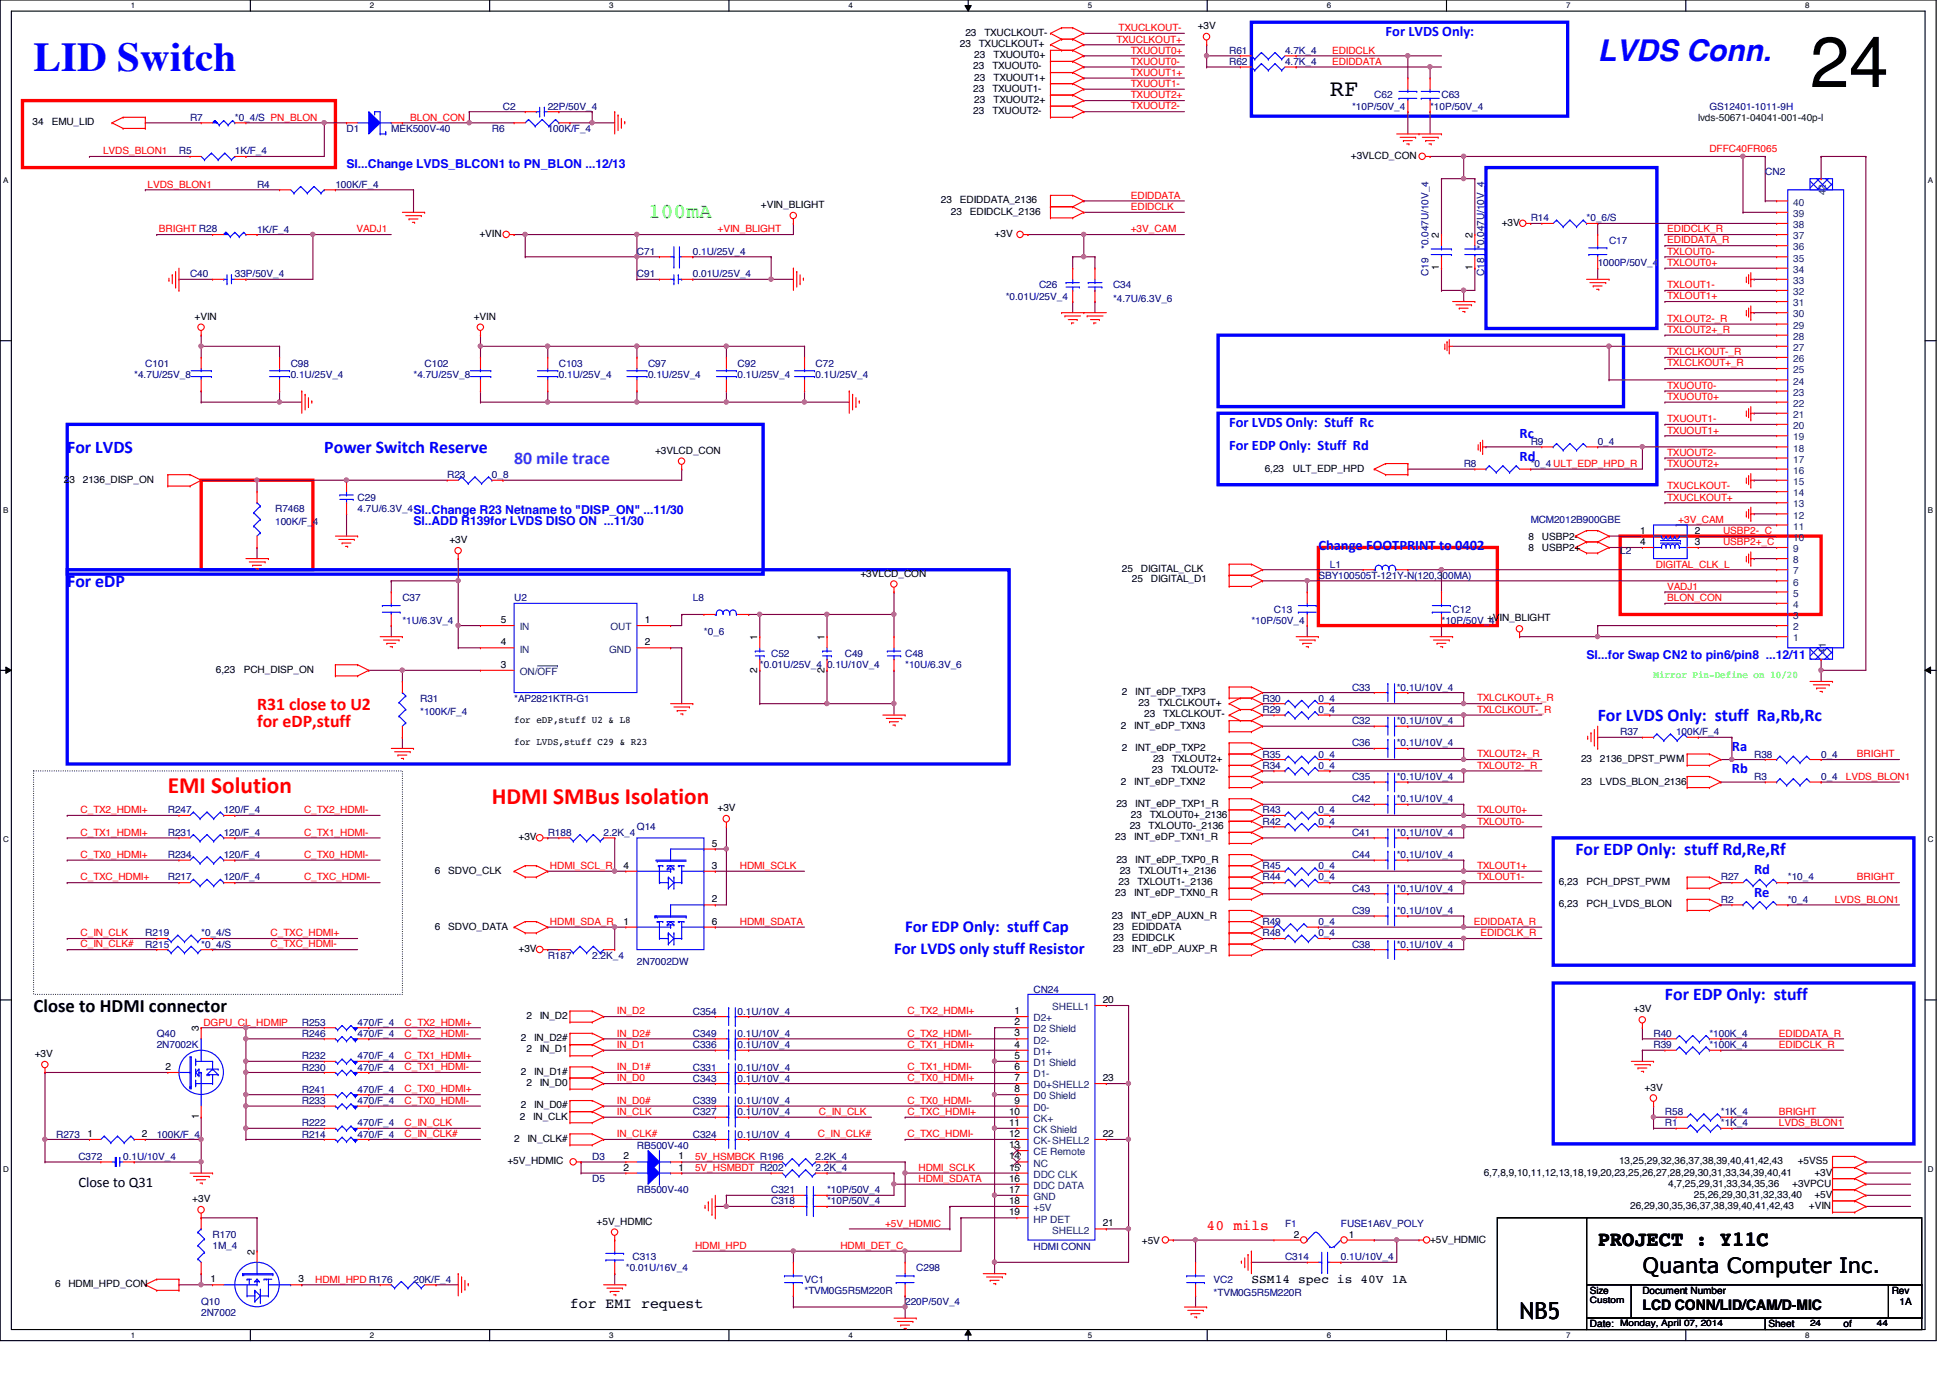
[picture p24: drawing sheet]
<svg xmlns="http://www.w3.org/2000/svg" width="297mm" height="210mm" viewBox="0 0 297 210" stroke-linecap="round" stroke-linejoin="round" font-family="sans-serif">
<defs><g id="words">
<text font-size="10.9" x="275.7" y="13.3">24</text>
<text font-size="6.3" fill="#00f" x="5.1" y="10.8">LID Switch</text>
<text font-size="4.6" fill="#00f" x="243.4" y="9.3">LVDS Conn.</text>
<g font-size="3.6">
<text x="202.6" y="14.7">RF</text>
<text x="231.5" y="200.9">NB5</text>
</g>
<g font-size="3.6" fill="#f00">
<text x="25.6" y="120.8">EMI Solution</text>
<text x="74.9" y="122.5">HDMI SMBus Isolation</text>
</g>
<text font-size="3.2" fill="#0f0" x="98.7" y="33.1">100mA</text>
<g font-size="3.2">
<text x="243.4" y="189.9">PROJECT : Y11C</text>
<text x="250.2" y="193.8">Quanta Computer Inc.</text>
</g>
<text font-size="2.9" x="5.1" y="154.2">Close to HDMI connector</text>
<g font-size="2.7" fill="#00f">
<text x="10.2" y="69">For LVDS</text>
<text x="49.4" y="69">Power Switch Reserve</text>
<text x="10.2" y="89.4">For eDP</text>
<text x="243.4" y="109.8">For LVDS Only: stuff Ra,Rb,Rc</text>
<text x="240" y="130.2">For EDP Only: stuff Rd,Re,Rf</text>
<text x="253.6" y="152.3">For EDP Only: stuff</text>
</g>
<text font-size="2.7" fill="#8000ff" x="78.3" y="70.7">80 mile trace</text>
<g font-size="2.7" fill="#f00">
<text x="39.2" y="108.1">R31 close to U2</text>
<text x="39.2" y="110.8">for eDP,stuff</text>
</g>
<g font-size="2.5" fill="#00f">
<text x="137.9" y="141.9">For EDP Only: stuff Cap</text>
<text x="136.2" y="145.4">For LVDS only stuff Resistor</text>
</g>
<g font-size="2.2" fill="#00f">
<text x="211.1" y="5.5">For LVDS Only:</text>
<text x="187.2" y="65.1">For LVDS Only: Stuff Rc</text>
<text x="187.2" y="68.5">For EDP Only: Stuff Rd</text>
<text x="231.5" y="66.8">Rc</text>
<text x="231.5" y="70.2">Rd</text>
<text x="200.8" y="83.8">Change FOOTPRINT to 0402</text>
<text x="263.8" y="114.4">Ra</text>
<text x="263.8" y="117.8">Rb</text>
<text x="267.2" y="133.1">Rd</text>
<text x="267.2" y="136.6">Re</text>
</g>
<g font-size="2.2">
<text x="11.9" y="180.8">Close to Q31</text>
<text x="86.8" y="199.2">for EMI request</text>
<text x="250.2" y="199.5">LCD CONN/LID/CAM/D-MIC</text>
</g>
<text font-size="2.2" fill="#f00" x="183.8" y="187.3">40 mils</text>
<g font-size="1.9" fill="#00f">
<text x="52.8" y="25.5">SI...Change LVDS_BLCON1 to PN_BLON ...12/13</text>
<text x="63" y="80">SI..ADD R139for LVDS DISO ON ...11/30</text>
<text x="63" y="78.3">SI..Change R23 Netname to &quot;DISP_ON&quot; ...11/30</text>
<text x="241.7" y="100.4">SI...for Swap CN2 to pin6/pin8 ...12/11</text>
</g>
<text font-size="1.9" x="190.6" y="195.5">SSM14 spec is 40V 1A</text>
<g font-size="1.5">
<text x="147.1" y="5.5">23</text>
<text x="149.9" y="5.5">TXUCLKOUT-</text>
<text x="182.5" y="4.4">+3V</text>
<text x="146.2" y="7.2">23</text>
<text x="148.2" y="10.6">23</text>
<text x="148.4" y="8.9">23</text>
<text x="149.1" y="7.2">TXUCLKOUT+</text>
<text x="151.2" y="10.6">TXUOUT0-</text>
<text x="151.3" y="8.9">TXUOUT0+</text>
<text x="148.2" y="14">23</text>
<text x="148.2" y="17.4">23</text>
<text x="148.4" y="12.3">23</text>
<text x="148.4" y="15.7">23</text>
<text x="151.2" y="14">TXUOUT1-</text>
<text x="151.2" y="17.4">TXUOUT2-</text>
<text x="151.3" y="12.3">TXUOUT1+</text>
<text x="151.3" y="15.7">TXUOUT2+</text>
<text x="4.9" y="19.1">34</text>
<text x="7.9" y="19.1">EMU_LID</text>
<text x="205.8" y="24.2">+3VLCD_CON</text>
<text x="115.9" y="31.7">+VIN_BLIGHT</text>
<text x="143.3" y="31">23</text>
<text x="144.9" y="32.7">23</text>
<text x="146.2" y="31">EDIDDATA_2136</text>
<text x="147.7" y="32.7">EDIDCLK_2136</text>
<text x="228.8" y="34.4">+3V</text>
<text x="73" y="36.1">+VIN</text>
<text x="151.5" y="36.1">+3V</text>
<text x="219.2" y="41.1" transform="rotate(-90 219.2 41.1)">1</text>
<text x="219.2" y="36.2" transform="rotate(-90 219.2 36.2)">2</text>
<text x="224.3" y="41.1" transform="rotate(-90 224.3 41.1)">1</text>
<text x="224.3" y="36.2" transform="rotate(-90 224.3 36.2)">2</text>
<text x="29.6" y="48.7">+VIN</text>
<text x="72.2" y="48.7">+VIN</text>
<text x="99.8" y="69.1">+3VLCD_CON</text>
<text x="192.7" y="71.8">6,23</text>
<text x="196.9" y="71.8">ULT_EDP_HPD</text>
<text x="9.7" y="73.5">23</text>
<text x="12.6" y="73.5">2136_DISP_ON</text>
<text x="68.4" y="82.7">+3V</text>
<text x="232.8" y="82.2">8</text>
<text x="232.8" y="83.9">8</text>
<text x="234.9" y="82.2">USBP2-</text>
<text x="234.9" y="83.9">USBP2+</text>
<text x="249.8" y="81.3">1</text>
<text x="249.8" y="83">4</text>
<text x="258.2" y="83">3</text>
<text x="258.2" y="81.3">2</text>
<text x="131.1" y="87.8">+3VLCD_CON</text>
<text x="170.9" y="87.2">25</text>
<text x="172.4" y="88.7">25</text>
<text x="173.8" y="87.2">DIGITAL_CLK</text>
<text x="175.3" y="88.7">DIGITAL_D1</text>
<text x="76.3" y="94.9">5</text>
<text x="98.2" y="94.9">1</text>
<text x="226.5" y="94.7">+VIN_BLIGHT</text>
<text x="76.3" y="101.7">3</text>
<text x="76.3" y="98.3">4</text>
<text x="98.2" y="98.3">2</text>
<text x="115.4" y="97.5" transform="rotate(-90 115.4 97.5)">1</text>
<text x="125.6" y="97.5" transform="rotate(-90 125.6 97.5)">1</text>
<text x="32.9" y="102.5">6,23</text>
<text x="37.1" y="102.5">PCH_DISP_ON</text>
<text x="115.4" y="102.4" transform="rotate(-90 115.4 102.4)">2</text>
<text x="125.6" y="102.4" transform="rotate(-90 125.6 102.4)">2</text>
<text x="170.9" y="105.9">2</text>
<text x="172.9" y="105.9">INT_eDP_TXP3</text>
<text x="173.4" y="107.6">23</text>
<text x="176.4" y="107.6">TXLCLKOUT+</text>
<text x="78.3" y="110.2">for eDP,stuff U2 &amp; L8</text>
<text x="78.3" y="113.5">for LVDS,stuff C29 &amp; R23</text>
<text x="170.7" y="111">2</text>
<text x="172.8" y="111">INT_eDP_TXN3</text>
<text x="174.3" y="109.3">23</text>
<text x="177.2" y="109.3">TXLCLKOUT-</text>
<text x="170.7" y="119.5">2</text>
<text x="170.9" y="114.4">2</text>
<text x="172.8" y="119.5">INT_eDP_TXN2</text>
<text x="172.9" y="114.4">INT_eDP_TXP2</text>
<text x="175.5" y="117.8">23</text>
<text x="175.6" y="116.1">23</text>
<text x="178.4" y="117.8">TXLOUT2-</text>
<text x="178.6" y="116.1">TXLOUT2+</text>
<text x="240.8" y="119.5">23</text>
<text x="240.8" y="116.1">23</text>
<text x="243.7" y="119.5">LVDS_BLON_2136</text>
<text x="243.7" y="116.1">2136_DPST_PWM</text>
<text x="109.3" y="123.6">+3V</text>
<text x="170" y="122.9">23</text>
<text x="172.3" y="124.6">23</text>
<text x="172.9" y="122.9">INT_eDP_TXP1_R</text>
<text x="175.1" y="124.6">TXLOUT0+_2136</text>
<text x="79" y="128">+3V</text>
<text x="108.4" y="128.9">5</text>
<text x="169.9" y="128">23</text>
<text x="170" y="131.4">23</text>
<text x="172.1" y="126.3">23</text>
<text x="172.8" y="128">INT_eDP_TXN1_R</text>
<text x="172.9" y="131.4">INT_eDP_TXP0_R</text>
<text x="175" y="126.3">TXLOUT0-_2136</text>
<text x="66.2" y="133.1">6</text>
<text x="68.3" y="133.1">SDVO_CLK</text>
<text x="95" y="132.3">4</text>
<text x="108.4" y="137.5">2</text>
<text x="108.4" y="132.3">3</text>
<text x="169.9" y="136.5">23</text>
<text x="170.4" y="134.8">23</text>
<text x="170.6" y="133.1">23</text>
<text x="172.8" y="136.5">INT_eDP_TXN0_R</text>
<text x="173.3" y="134.8">TXLOUT1-_2136</text>
<text x="173.4" y="133.1">TXLOUT1+_2136</text>
<text x="237.4" y="134.8">6,23</text>
<text x="241.7" y="134.8">PCH_DPST_PWM</text>
<text x="66.2" y="141.6">6</text>
<text x="68.3" y="141.6">SDVO_DATA</text>
<text x="95" y="140.8">1</text>
<text x="108.4" y="140.8">6</text>
<text x="169.4" y="139.9">23</text>
<text x="169.5" y="143.3">23</text>
<text x="169.5" y="141.6">23</text>
<text x="172.3" y="139.9">INT_eDP_AUXN_R</text>
<text x="172.4" y="143.3">EDIDCLK</text>
<text x="172.4" y="141.6">EDIDDATA</text>
<text x="237.4" y="138.2">6,23</text>
<text x="241.7" y="138.2">PCH_LVDS_BLON</text>
<text x="79" y="145">+3V</text>
<text x="169.5" y="145">23</text>
<text x="172.4" y="145">INT_eDP_AUXP_R</text>
<text x="80.2" y="155.2">2</text>
<text x="82.2" y="155.2">IN_D2</text>
<text x="154.6" y="154.5">1</text>
<text x="168" y="152.8">20</text>
<text x="248.8" y="154.2">+3V</text>
<text x="5.3" y="161">+3V</text>
<text x="30.3" y="157.1" transform="rotate(-90 30.3 157.1)">3</text>
<text x="79.3" y="158.6">2</text>
<text x="80.2" y="160.3">2</text>
<text x="81.4" y="158.6">IN_D2#</text>
<text x="82.2" y="160.3">IN_D1</text>
<text x="154.6" y="157.9">3</text>
<text x="154.6" y="161.3">5</text>
<text x="154.6" y="156.2">2</text>
<text x="154.6" y="159.6">4</text>
<text x="25.2" y="163">2</text>
<text x="79.3" y="163.7">2</text>
<text x="80.2" y="165.4">2</text>
<text x="81.4" y="163.7">IN_D1#</text>
<text x="82.2" y="165.4">IN_D0</text>
<text x="154.6" y="164.7">7</text>
<text x="154.6" y="163">6</text>
<text x="154.6" y="166.4">8</text>
<text x="168" y="164.7">23</text>
<text x="250.5" y="166.1">+3V</text>
<text x="13.3" y="173.2">1</text>
<text x="21.6" y="173.2">2</text>
<text x="30.3" y="170.5" transform="rotate(-90 30.3 170.5)">1</text>
<text x="78.3" y="173.9">2</text>
<text x="79.2" y="170.6">2</text>
<text x="79.3" y="168.8">2</text>
<text x="80.3" y="173.9">IN_CLK#</text>
<text x="81.2" y="170.6">IN_CLK</text>
<text x="81.4" y="168.8">IN_D0#</text>
<text x="153.7" y="171.5">11</text>
<text x="153.7" y="169.8">10</text>
<text x="153.7" y="173.2">12</text>
<text x="154.6" y="168.1">9</text>
<text x="168" y="173.2">22</text>
<text x="77.3" y="177.3">+5V_HDMIC</text>
<text x="95" y="178.3">2</text>
<text x="95" y="176.6">2</text>
<text x="103.3" y="178.3">1</text>
<text x="103.3" y="176.6">1</text>
<text x="153.7" y="174.9">13</text>
<text x="153.7" y="178.3">15</text>
<text x="153.7" y="176.6">14</text>
<text x="226" y="179.1">6,7,8,9,10,11,12,13,18,19,20,23,25,26,27,28,29,30,31,33,34,39,40,41</text>
<text x="246.6" y="177.3">13,25,29,32,36,37,38,39,40,41,42,43</text>
<text x="273.9" y="177.3">+5VS5</text>
<text x="276.4" y="179.1">+3V</text>
<text x="29.3" y="183.1">+3V</text>
<text x="153.7" y="181.7">17</text>
<text x="153.7" y="185.1">19</text>
<text x="153.7" y="180">16</text>
<text x="153.7" y="183.4">18</text>
<text x="248.3" y="184.1">26,29,30,35,36,37,38,39,40,41,42,43</text>
<text x="254.1" y="180.8">4,7,25,29,31,33,34,35,36</text>
<text x="258" y="182.5">25,26,29,30,31,32,33,40</text>
<text x="273" y="180.8">+3VPCU</text>
<text x="275.5" y="184.1">+VIN</text>
<text x="276.4" y="182.5">+5V</text>
<text x="38.8" y="191.1" transform="rotate(-90 38.8 191.1)">2</text>
<text x="90.9" y="186.6">+5V_HDMIC</text>
<text x="168" y="186.8">21</text>
<text x="173.9" y="189.4">+5V</text>
<text x="197.1" y="188.5">2</text>
<text x="205.4" y="188.5">1</text>
<text x="217.8" y="189.3">+5V_HDMIC</text>
<text x="8.4" y="196.1">6</text>
<text x="10.4" y="196.1">HDMI_HPD_CON</text>
<text x="32" y="195.3">1</text>
<text x="45.5" y="195.3">3</text>
<text x="242.2" y="197.1">Size</text>
<text x="250.2" y="197.1">Document Number</text>
<text x="288.2" y="197.1">Rev</text>
<text x="242.2" y="202.2">Date:</text>
<text x="269.4" y="202.2">Sheet</text>
<text x="280.8" y="202.2">of</text>
<text x="289.3" y="198.8">1A</text>
</g>
<g font-size="1.5" fill="#f00">
<text x="170.4" y="4.7">TXUCLKOUT-</text>
<text x="170" y="6.5">TXUCLKOUT+</text>
<text x="172.3" y="11.6">TXUOUT1+</text>
<text x="172.3" y="8.2">TXUOUT0+</text>
<text x="172.3" y="9.9">TXUOUT0-</text>
<text x="202.9" y="8.2">EDIDCLK</text>
<text x="202.9" y="9.9">EDIDDATA</text>
<text x="172.3" y="16.7">TXUOUT2-</text>
<text x="172.3" y="13.3">TXUOUT1-</text>
<text x="172.3" y="15">TXUOUT2+</text>
<text x="15.7" y="23.5">LVDS_BLON1</text>
<text x="62.5" y="18.4">BLON_CON</text>
<text x="260.4" y="23.2">DFFC40FR065</text>
<text x="22.5" y="28.6">LVDS_BLON1</text>
<text x="24.2" y="35.4">BRIGHT R28</text>
<text x="54.3" y="35.4">VADJ1</text>
<text x="109.3" y="35.4">+VIN_BLIGHT</text>
<text x="172.3" y="30.3">EDIDDATA</text>
<text x="172.3" y="32">EDIDCLK</text>
<text x="172.3" y="35.4">+3V_CAM</text>
<text x="254" y="35.4">EDIDCLK_R</text>
<text x="254" y="37.1">EDIDDATA_R</text>
<text x="254" y="38.8">TXLOUT0-</text>
<text x="254" y="40.5">TXLOUT0+</text>
<text x="254" y="45.6">TXLOUT1+</text>
<text x="254" y="43.9">TXLOUT1-</text>
<text x="254" y="49">TXLOUT2-_R</text>
<text x="254" y="50.7">TXLOUT2+_R</text>
<text x="254" y="59.2">TXUOUT0-</text>
<text x="254" y="54.1">TXLCLKOUT-_R</text>
<text x="254" y="55.8">TXLCLKOUT+_R</text>
<text x="254" y="60.9">TXUOUT0+</text>
<text x="254" y="64.3">TXUOUT1-</text>
<text x="254" y="71.1">TXUOUT2+</text>
<text x="254" y="69.4">TXUOUT2-</text>
<text x="254" y="66">TXUOUT1+</text>
<text x="254" y="76.2">TXUCLKOUT+</text>
<text x="254" y="74.5">TXUCLKOUT-</text>
<text x="255.6" y="79.6">+3V_CAM</text>
<text x="262.5" y="81.3">USBP2-_C</text>
<text x="262.5" y="83.1">USBP2+_C</text>
<text x="252.2" y="86.4">DIGITAL_CLK_L</text>
<text x="254" y="89.8">VADJ1</text>
<text x="254" y="91.6">BLON_CON</text>
<text x="225" y="106.8">TXLCLKOUT+_R</text>
<text x="225" y="108.6">TXLCLKOUT-_R</text>
<text x="225" y="115.4">TXLOUT2+_R</text>
<text x="225" y="117.1">TXLOUT2-_R</text>
<text x="281.2" y="118.8">LVDS_BLON1</text>
<text x="282.9" y="115.4">BRIGHT</text>
<text x="12.3" y="123.9">C_TX2_HDMI+</text>
<text x="46.3" y="123.9">C_TX2_HDMI-</text>
<text x="225" y="123.9">TXLOUT0+</text>
<text x="225" y="125.6">TXLOUT0-</text>
<text x="12.3" y="130.7">C_TX0_HDMI+</text>
<text x="12.3" y="127.3">C_TX1_HDMI+</text>
<text x="46.3" y="127.3">C_TX1_HDMI-</text>
<text x="46.3" y="130.7">C_TX0_HDMI-</text>
<text x="12.3" y="134.1">C_TXC_HDMI+</text>
<text x="46.3" y="134.1">C_TXC_HDMI-</text>
<text x="83.8" y="132.4">HDMI_SCL_R</text>
<text x="112.7" y="132.4">HDMI_SCLK</text>
<text x="225" y="134.1">TXLOUT1-</text>
<text x="225" y="132.4">TXLOUT1+</text>
<text x="279.5" y="137.5">LVDS_BLON1</text>
<text x="282.9" y="134.1">BRIGHT</text>
<text x="12.3" y="142.6">C_IN_CLK</text>
<text x="41.2" y="142.6">C_TXC_HDMI+</text>
<text x="83.8" y="140.9">HDMI_SDA_R</text>
<text x="112.7" y="140.9">HDMI_SDATA</text>
<text x="224.5" y="140.9">EDIDDATA_R</text>
<text x="225.5" y="142.6">EDIDCLK_R</text>
<text x="12.3" y="144.3">C_IN_CLK#</text>
<text x="41.2" y="144.3">C_TXC_HDMI-</text>
<text x="94" y="154.5">IN_D2</text>
<text x="138.2" y="154.5">C_TX2_HDMI+</text>
<text x="31" y="156.2">DGPU_CL_HDMIP</text>
<text x="61.6" y="157.9">C_TX2_HDMI-</text>
<text x="61.6" y="156.2">C_TX2_HDMI+</text>
<text x="61.6" y="161.3">C_TX1_HDMI+</text>
<text x="94" y="159.6">IN_D1</text>
<text x="94" y="157.9">IN_D2#</text>
<text x="138.2" y="159.6">C_TX1_HDMI+</text>
<text x="138.2" y="157.9">C_TX2_HDMI-</text>
<text x="271" y="157.9">EDIDDATA_R</text>
<text x="271" y="159.6">EDIDCLK_R</text>
<text x="61.6" y="166.4">C_TX0_HDMI+</text>
<text x="61.6" y="163">C_TX1_HDMI-</text>
<text x="94" y="164.7">IN_D0</text>
<text x="94" y="163">IN_D1#</text>
<text x="138.2" y="164.7">C_TX0_HDMI+</text>
<text x="138.2" y="163">C_TX1_HDMI-</text>
<text x="61.6" y="173.2">C_IN_CLK#</text>
<text x="61.6" y="168.1">C_TX0_HDMI-</text>
<text x="61.6" y="171.5">C_IN_CLK</text>
<text x="94" y="173.2">IN_CLK#</text>
<text x="94" y="169.8">IN_CLK</text>
<text x="94" y="168.1">IN_D0#</text>
<text x="124.6" y="173.2">C_IN_CLK#</text>
<text x="124.8" y="169.8">C_IN_CLK</text>
<text x="138.2" y="168.1">C_TX0_HDMI-</text>
<text x="138.2" y="169.8">C_TXC_HDMI+</text>
<text x="138.2" y="173.2">C_TXC_HDMI-</text>
<text x="271" y="169.8">BRIGHT</text>
<text x="271" y="171.5">LVDS_BLON1</text>
<text x="105.9" y="178.4">5V_HSMBDT R202</text>
<text x="105.9" y="176.7">5V_HSMBCK R196</text>
<text x="139.9" y="178.4">HDMI_SCLK</text>
<text x="139.9" y="180">HDMI_SDATA</text>
<text x="105.9" y="190.2">HDMI_HPD</text>
<text x="128" y="190.2">HDMI_DET_C</text>
<text x="134.8" y="186.9">+5V_HDMIC</text>
<text x="48" y="195.4">HDMI_HPD R176</text>
</g>
<g font-size="1.5" fill="#000080">
<text x="187.2" y="8.2">R61</text>
<text x="187.2" y="9.9">R62</text>
<text x="195.7" y="8.2">4.7K_4</text>
<text x="195.7" y="9.9">4.7K_4</text>
<text x="76.6" y="16.7">C2</text>
<text x="83.4" y="16.7">22P/50V_4</text>
<text x="205.9" y="16.7">*10P/50V_4</text>
<text x="209.3" y="15">C62</text>
<text x="217.8" y="16.7">*10P/50V_4</text>
<text x="219.6" y="15">C63</text>
<text x="260.4" y="16.7">GS12401-1011-9H</text>
<text x="27.3" y="23.5">R5</text>
<text x="29" y="18.4">R7</text>
<text x="35.8" y="18.4">*0_4/S PN_BLON</text>
<text x="35.8" y="23.5">1K/F_4</text>
<text x="52.8" y="20.1">D1</text>
<text x="59.6" y="20.1">MEK500V-40</text>
<text x="74.9" y="20.1">R6</text>
<text x="83.4" y="20.1">100K/F_4</text>
<text x="39.2" y="28.6">R4</text>
<text x="51.1" y="28.6">100K/F_4</text>
<text x="268.9" y="26.6">CN2</text>
<text x="39.2" y="35.4">1K/F_4</text>
<text x="233.2" y="33.7">R14</text>
<text x="241.7" y="33.7">*0_6/S</text>
<text x="97" y="38.8">C71</text>
<text x="105.5" y="38.8">0.1U/25V_4</text>
<text x="217.6" y="37.9" transform="rotate(-90 217.6 37.9)">*0.047U/10V_4</text>
<text x="226.1" y="37.9" transform="rotate(-90 226.1 37.9)">*0.047U/10V_4</text>
<text x="243.4" y="40.5">1000P/50V_4</text>
<text x="245.1" y="37.1">C17</text>
<text x="29" y="42.2">C40</text>
<text x="35.8" y="42.2">33P/50V_4</text>
<text x="97" y="42.2">C91</text>
<text x="105.5" y="42.2">0.01U/25V_4</text>
<text x="153.2" y="45.6">*0.01U/25V_4</text>
<text x="158.3" y="43.9">C26</text>
<text x="169.5" y="43.9">C34</text>
<text x="169.5" y="46">*4.7U/6.3V_6</text>
<text x="217.6" y="42" transform="rotate(-90 217.6 42)">C19</text>
<text x="226.1" y="42" transform="rotate(-90 226.1 42)">C18</text>
<text x="20.4" y="57.5">*4.7U/25V_8</text>
<text x="22.1" y="55.8">C101</text>
<text x="44.3" y="55.8">C98</text>
<text x="44.3" y="57.5">0.1U/25V_4</text>
<text x="63" y="57.5">*4.7U/25V_8</text>
<text x="64.7" y="55.8">C102</text>
<text x="85.1" y="55.8">C103</text>
<text x="85.1" y="57.5">0.1U/25V_4</text>
<text x="98.7" y="55.8">C97</text>
<text x="98.7" y="57.5">0.1U/25V_4</text>
<text x="112.3" y="55.8">C92</text>
<text x="112.3" y="57.5">0.1U/25V_4</text>
<text x="124.2" y="55.8">C72</text>
<text x="124.2" y="57.5">0.1U/25V_4</text>
<text x="223" y="71.2">R8</text>
<text x="233.2" y="71.2">*0_4 ULT_EDP_HPD_R</text>
<text x="233.2" y="67.8">R9</text>
<text x="243.4" y="67.8">0_4</text>
<text x="41.9" y="78">R7468</text>
<text x="54.5" y="76.3">C29</text>
<text x="54.5" y="78">4.7U/6.3V_4</text>
<text x="68.1" y="72.9">R23</text>
<text x="74.9" y="72.9">0_8</text>
<text x="41.9" y="80">100K/F_4</text>
<text x="233.2" y="79.7">MCM2012B900GBE</text>
<text x="200.8" y="88.2">SBY100505T-121Y-N(120,300MA)</text>
<text x="202.6" y="86.5">L1</text>
<text x="246.8" y="84.5">L2</text>
<text x="61.3" y="91.6">C37</text>
<text x="61.3" y="95">*1U/6.3V_4</text>
<text x="78.3" y="91.6">U2</text>
<text x="105.5" y="91.6">L8</text>
<text x="190.6" y="95">*10P/50V_4</text>
<text x="194.1" y="93.3">C13</text>
<text x="219.6" y="95">*10P/50V_4</text>
<text x="221.3" y="93.3">C12</text>
<text x="107.2" y="96.7">*0_6</text>
<text x="115.7" y="101.8">*0.01U/25V_4</text>
<text x="117.5" y="100.1">C52</text>
<text x="126" y="101.8">0.1U/10V_4</text>
<text x="128.7" y="100.1">C49</text>
<text x="137.9" y="100.1">C48</text>
<text x="137.9" y="101.8">*10U/6.3V_6</text>
<text x="64" y="106.9">R31</text>
<text x="78.3" y="106.9">*AP2821KTR-G1</text>
<text x="192.3" y="106.9">R30</text>
<text x="200.8" y="106.9">0_4</text>
<text x="205.9" y="105.2">C33</text>
<text x="212.8" y="105.2">*0.1U/10V_4</text>
<text x="64" y="108.9">*100K/F_4</text>
<text x="192.3" y="108.6">R29</text>
<text x="200.8" y="108.6">0_4</text>
<text x="205.9" y="110.3">C32</text>
<text x="205.9" y="113.7">C36</text>
<text x="212.8" y="110.3">*0.1U/10V_4</text>
<text x="212.8" y="113.7">*0.1U/10V_4</text>
<text x="246.8" y="112">R37</text>
<text x="255.3" y="112">100K/F_4</text>
<text x="192.3" y="115.4">R35</text>
<text x="192.3" y="117.1">R34</text>
<text x="200.8" y="115.4">0_4</text>
<text x="200.8" y="117.1">0_4</text>
<text x="205.9" y="118.8">C35</text>
<text x="212.8" y="118.8">*0.1U/10V_4</text>
<text x="267.2" y="115.4">R38</text>
<text x="267.2" y="118.8">R3</text>
<text x="277.4" y="118.8">0_4</text>
<text x="277.4" y="115.4">0_4</text>
<text x="25.6" y="123.9">R247</text>
<text x="34.1" y="123.9">120/F_4</text>
<text x="192.3" y="123.9">R43</text>
<text x="192.3" y="125.6">R42</text>
<text x="200.8" y="123.9">0_4</text>
<text x="200.8" y="125.6">0_4</text>
<text x="205.9" y="122.2">C42</text>
<text x="212.8" y="122.2">*0.1U/10V_4</text>
<text x="25.6" y="127.3">R231</text>
<text x="25.6" y="130.7">R234</text>
<text x="34.1" y="127.3">120/F_4</text>
<text x="34.1" y="130.7">120/F_4</text>
<text x="83.4" y="127.3">R188</text>
<text x="91.9" y="127.3">2.2K_4</text>
<text x="97" y="126.5">Q14</text>
<text x="205.9" y="130.7">C44</text>
<text x="205.9" y="127.3">C41</text>
<text x="212.8" y="130.7">*0.1U/10V_4</text>
<text x="212.8" y="127.3">*0.1U/10V_4</text>
<text x="25.6" y="134.1">R217</text>
<text x="34.1" y="134.1">120/F_4</text>
<text x="192.3" y="132.4">R45</text>
<text x="192.3" y="134.1">R44</text>
<text x="200.8" y="132.4">0_4</text>
<text x="200.8" y="134.1">0_4</text>
<text x="205.9" y="135.8">C43</text>
<text x="212.8" y="135.8">*0.1U/10V_4</text>
<text x="262.1" y="137.5">R2</text>
<text x="262.1" y="134.1">R27</text>
<text x="272.3" y="137.5">*0_4</text>
<text x="272.3" y="134.1">*10_4</text>
<text x="22.1" y="142.6">R219</text>
<text x="30.6" y="142.6">*0_4/S</text>
<text x="192.3" y="140.9">R49</text>
<text x="192.3" y="142.6">R48</text>
<text x="200.8" y="140.9">0_4</text>
<text x="200.8" y="142.6">0_4</text>
<text x="205.9" y="139.2">C39</text>
<text x="212.8" y="139.2">*0.1U/10V_4</text>
<text x="22.1" y="144.4">R215</text>
<text x="30.6" y="144.4">*0_4/S</text>
<text x="83.4" y="146">R187</text>
<text x="90.2" y="146">2.2K_4</text>
<text x="97" y="147.1">2N7002DW</text>
<text x="205.9" y="144.4">C38</text>
<text x="212.8" y="144.4">*0.1U/10V_4</text>
<text x="105.5" y="154.6">C354</text>
<text x="112.4" y="154.6">0.1U/10V_4</text>
<text x="157.4" y="151.3">CN24</text>
<text x="23.9" y="157.9">Q40</text>
<text x="23.9" y="159.6">2N7002K</text>
<text x="46" y="156.3">R253</text>
<text x="46" y="161.4">R232</text>
<text x="46" y="157.9">R246</text>
<text x="54.5" y="156.3">470/F_4</text>
<text x="54.5" y="161.4">470/F_4</text>
<text x="54.5" y="157.9">470/F_4</text>
<text x="105.5" y="157.9">C349</text>
<text x="105.5" y="159.6">C336</text>
<text x="112.4" y="157.9">0.1U/10V_4</text>
<text x="112.4" y="159.6">0.1U/10V_4</text>
<text x="251.9" y="157.9">R40</text>
<text x="251.9" y="159.6">R39</text>
<text x="260.4" y="157.9">*100K_4</text>
<text x="260.4" y="159.6">*100K_4</text>
<text x="46" y="166.5">R241</text>
<text x="46" y="163.1">R230</text>
<text x="54.5" y="166.5">470/F_4</text>
<text x="54.5" y="163.1">470/F_4</text>
<text x="105.5" y="164.8">C343</text>
<text x="105.5" y="163.1">C331</text>
<text x="112.4" y="164.8">0.1U/10V_4</text>
<text x="112.4" y="163.1">0.1U/10V_4</text>
<text x="8.5" y="173.3">R273</text>
<text x="23.9" y="173.3">100K/F_4</text>
<text x="46" y="168.1">R233</text>
<text x="46" y="173.3">R214</text>
<text x="46" y="171.6">R222</text>
<text x="54.5" y="168.1">470/F_4</text>
<text x="54.5" y="173.3">470/F_4</text>
<text x="54.5" y="171.6">470/F_4</text>
<text x="105.5" y="173.3">C324</text>
<text x="105.5" y="169.9">C327</text>
<text x="105.5" y="168.1">C339</text>
<text x="112.4" y="173.3">0.1U/10V_4</text>
<text x="112.4" y="169.9">0.1U/10V_4</text>
<text x="112.4" y="168.1">0.1U/10V_4</text>
<text x="253.6" y="171.6">R1</text>
<text x="253.6" y="169.9">R58</text>
<text x="262.1" y="171.6">*1K_4</text>
<text x="262.1" y="169.9">*1K_4</text>
<text x="11.9" y="176.7">C372</text>
<text x="18.8" y="176.7">0.1U/10V_4</text>
<text x="90.2" y="176.7">D3</text>
<text x="97" y="175">RB500V-40</text>
<text x="124.2" y="178.4">2.2K_4</text>
<text x="124.2" y="176.7">2.2K_4</text>
<text x="90.2" y="180.1">D5</text>
<text x="97" y="181.8">RB500V-40</text>
<text x="117.5" y="183.5">C318</text>
<text x="117.5" y="181.8">C321</text>
<text x="126" y="183.5">*10P/50V_4</text>
<text x="126" y="181.8">*10P/50V_4</text>
<text x="32.4" y="188.6">R170</text>
<text x="32.4" y="190.3">1M_4</text>
<text x="96.3" y="192">C313</text>
<text x="157.4" y="190.5">HDMI CONN</text>
<text x="195.7" y="186.9">F1</text>
<text x="195.7" y="192">C314</text>
<text x="204.3" y="186.9">FUSE1A6V_POLY</text>
<text x="204.3" y="192">0.1U/10V_4</text>
<text x="63" y="195.4">20K/F_4</text>
<text x="95.3" y="193.7">*0.01U/16V_4</text>
<text x="122.6" y="195.4">VC1</text>
<text x="122.6" y="197.1">*TVM0G5R5M220R</text>
<text x="139.6" y="193.7">C298</text>
<text x="184.9" y="195.4">VC2</text>
<text x="184.9" y="197.4">*TVM0G5R5M220R</text>
<text x="30.6" y="198.8">Q10</text>
<text x="30.6" y="200.5">2N7002</text>
<text x="137.9" y="198.8">220P/50V_4</text>
</g>
<text font-size="1.5" fill="#004000" x="258.7" y="18.4">lvds-50671-04041-001-40p-l</text>
<g font-size="1.5" fill="#004080">
<text x="278.1" y="29.8" transform="rotate(-90 278.1 29.8)">42</text>
<text x="273.2" y="34.8">38</text>
<text x="273.2" y="33.1">39</text>
<text x="273.2" y="31.3">40</text>
<text x="273.2" y="41.6">34</text>
<text x="273.2" y="39.8">35</text>
<text x="273.2" y="38.1">36</text>
<text x="273.2" y="36.4">37</text>
<text x="273.2" y="46.7">31</text>
<text x="273.2" y="45">32</text>
<text x="273.2" y="43.3">33</text>
<text x="273.2" y="53.5">27</text>
<text x="273.2" y="50.1">29</text>
<text x="273.2" y="51.8">28</text>
<text x="273.2" y="48.3">30</text>
<text x="273.2" y="56.9">25</text>
<text x="273.2" y="58.6">24</text>
<text x="273.2" y="55.2">26</text>
<text x="273.2" y="63.7">21</text>
<text x="273.2" y="60.3">23</text>
<text x="273.2" y="65.4">20</text>
<text x="273.2" y="62">22</text>
<text x="273.2" y="70.5">17</text>
<text x="273.2" y="67.1">19</text>
<text x="273.2" y="68.8">18</text>
<text x="273.2" y="77.3">13</text>
<text x="273.2" y="73.9">15</text>
<text x="273.2" y="75.6">14</text>
<text x="273.2" y="72.2">16</text>
<text x="273.2" y="80.7">11</text>
<text x="273.2" y="82.4">10</text>
<text x="273.2" y="79">12</text>
<text x="273.2" y="87.5">7</text>
<text x="273.2" y="84.1">9</text>
<text x="273.2" y="89.2">6</text>
<text x="273.2" y="85.8">8</text>
<text x="273.2" y="94.3">3</text>
<text x="273.2" y="90.9">5</text>
<text x="273.2" y="92.6">4</text>
<text x="79.2" y="99.4">IN</text>
<text x="79.2" y="96">IN</text>
<text x="92.8" y="99.4">GND</text>
<text x="93" y="96">OUT</text>
<text x="273.2" y="97.7">1</text>
<text x="273.2" y="96">2</text>
<text x="278.1" y="99.6" transform="rotate(-90 278.1 99.6)">41</text>
<text x="79.2" y="102.8">ON/OFF</text>
<text x="157.4" y="155.6">D2+</text>
<text x="160.3" y="153.9">SHELL1</text>
<text x="157.4" y="159">D2-</text>
<text x="157.4" y="157.3">D2 Shield</text>
<text x="157.4" y="160.7">D1+</text>
<text x="157.4" y="162.4">D1 Shield</text>
<text x="157.4" y="165.8">D0+SHELL2</text>
<text x="157.4" y="164.1">D1-</text>
<text x="157.4" y="167.5">D0 Shield</text>
<text x="157.4" y="169.2">D0-</text>
<text x="157.4" y="172.6">CK Shield</text>
<text x="157.4" y="170.9">CK+</text>
<text x="157.4" y="176">CE Remote</text>
<text x="157.4" y="179.4">DDC CLK</text>
<text x="157.4" y="174.3">CK-SHELL2</text>
<text x="157.4" y="177.7">NC</text>
<text x="157.4" y="182.8">GND</text>
<text x="157.4" y="181.1">DDC DATA</text>
<text x="157.4" y="184.5">+5V</text>
<text x="157.4" y="186.2">HP DET</text>
<text x="160.3" y="187.9">SHELL2</text>
</g>
<text font-size="1.5" fill="#0f0" x="251.9" y="103.3">Mirror Pin-Define on 10/20</text>
<g font-size="1.4">
<text x="242.2" y="198.5">Custom</text>
<text x="246.8" y="202">Monday, April 07, 2014</text>
<text x="275.7" y="202">24</text>
<text x="285.9" y="202">44</text>
</g>
<g font-size="1.2">
<text x="19.9" y="1.3">1</text>
<text x="56.3" y="1.3">2</text>
<text x="92.8" y="1.3">3</text>
<text x="129.2" y="1.3">4</text>
<text x="165.7" y="1.3">5</text>
<text x="202.1" y="1.3">6</text>
<text x="238.5" y="1.3">7</text>
<text x="275" y="1.3">8</text>
<text x=".5" y="27.9">A</text>
<text x="293.7" y="27.9">A</text>
<text x=".5" y="78.1">B</text>
<text x="293.7" y="78.1">B</text>
<text x=".5" y="128.3">C</text>
<text x="293.7" y="128.3">C</text>
<text x=".5" y="178.5">D</text>
<text x="293.7" y="178.5">D</text>
<text x="19.9" y="203.8">1</text>
<text x="56.3" y="203.8">2</text>
<text x="92.8" y="203.8">3</text>
<text x="129.2" y="203.8">4</text>
<text x="165.7" y="203.8">5</text>
<text x="202.1" y="203.8">6</text>
<text x="238.5" y="203.8">7</text>
<text x="275" y="203.8">8</text>
</g>
</g></defs>
<path d="M0 0h294.9v204.2h-294.9zM1.7 1.7h291.5v200.8h-291.5z" fill="none" stroke="#000" stroke-width=".17"/>
<g fill="#fff">
<path d="M19.9 .2h.7v1.3h-.7z"/>
<path d="M19.9 202.7h.7v1.3h-.7z"/>
</g>
<path d="M38.1 0v1.7M38.1 202.5v1.7" fill="none" stroke="#000" stroke-width=".17"/>
<g fill="#fff">
<path d="M56.3 .2h.7v1.3h-.7z"/>
<path d="M56.3 202.7h.7v1.3h-.7z"/>
</g>
<path d="M74.6 0v1.7M74.6 202.5v1.7" fill="none" stroke="#000" stroke-width=".17"/>
<g fill="#fff">
<path d="M92.8 .2h.6v1.3h-.6z"/>
<path d="M92.8 202.7h.6v1.3h-.6z"/>
</g>
<path d="M111 0v1.7M111 202.5v1.7" fill="none" stroke="#000" stroke-width=".17"/>
<g fill="#fff">
<path d="M129.2 .2h.7v1.3h-.7z"/>
<path d="M129.2 202.7h.7v1.3h-.7z"/>
</g>
<path d="M147.5 0v1.7M147.5 202.5v1.7" fill="none" stroke="#000" stroke-width=".17"/>
<path d="M147 .8h1l-.5 .9zM147.5 202.5l.5 .9h-1z" fill="#000"/>
<path d="M147 .8h1l-.5 .9zM147.5 202.5l.5 .9h-1z" fill="none" stroke="#000" stroke-width=".15"/>
<g fill="#fff">
<path d="M165.7 .2h.6v1.3h-.6z"/>
<path d="M165.7 202.7h.6v1.3h-.6z"/>
</g>
<path d="M183.9 0v1.7M183.9 202.5v1.7" fill="none" stroke="#000" stroke-width=".17"/>
<g fill="#fff">
<path d="M202.1 .2h.6v1.3h-.6z"/>
<path d="M202.1 202.7h.6v1.3h-.6z"/>
</g>
<path d="M220.3 0v1.7M220.3 202.5v1.7" fill="none" stroke="#000" stroke-width=".17"/>
<g fill="#fff">
<path d="M238.5 .2h.7v1.3h-.7z"/>
<path d="M238.5 202.7h.7v1.3h-.7z"/>
</g>
<path d="M256.8 0v1.7M256.8 202.5v1.7" fill="none" stroke="#000" stroke-width=".17"/>
<g fill="#fff">
<path d="M275 .2h.6v1.3h-.6z"/>
<path d="M275 202.7h.6v1.3h-.6z"/>
<path d="M.5 26.8h.7v1.4h-.7z"/>
<path d="M293.7 26.8h.7v1.4h-.7z"/>
<path d="M.5 77h.7v1.4h-.7z"/>
<path d="M293.7 77h.7v1.4h-.7z"/>
</g>
<path d="M0 51.9h1.7M293.2 51.9h1.7" fill="none" stroke="#000" stroke-width=".17"/>
<g fill="#fff">
<path d="M.5 127.2h.8v1.4h-.8z"/>
<path d="M293.7 127.2h.8v1.4h-.8z"/>
</g>
<path d="M0 102.1h1.7M293.2 102.1h1.7" fill="none" stroke="#000" stroke-width=".17"/>
<path d="M.9 101.6l.8 .5-.8 .5zM293.2 102.1l.9-.5v1z" fill="#000"/>
<path d="M.9 101.6l.8 .5-.8 .5zM293.2 102.1l.9-.5v1z" fill="none" stroke="#000" stroke-width=".15"/>
<g fill="#fff">
<path d="M.5 177.4h.8v1.4h-.8z"/>
<path d="M293.7 177.4h.8v1.4h-.8z"/>
</g>
<path d="M0 152.3h1.7M293.2 152.3h1.7" fill="none" stroke="#000" stroke-width=".17"/>
<path d="M190.6 3.4h48.2v14.3h-48.2zM226.4 25.5h26v24.5h-26zM185.5 51.1h61.8v10.8h-61.8zM10.2 64.6h106v22.9h-106zM185.5 62.9h66.9v10.9h-66.9zM10.2 86.8h143.5v29.6h-143.5zM236.6 127.6h54.9v19.4h-54.9zM236.6 149.7h54.9v24.5h-54.9z" fill="none" stroke="#00f" stroke-width=".51"/>
<path d="M5.1 117.4h56.2v34.1h-56.2z" fill="none" stroke="#000" stroke-width=".17" stroke-dasharray="0 .3"/>
<path d="M3.4 15.3h47.7v10.2h-47.7zM30.6 73.2h17.1v13.6h-17.1zM200.8 83.4h27.3v11.9h-27.3zM246.8 81.7h30.6v11.9h-30.6z" fill="none" stroke="#f00" stroke-width=".51"/>
<path d="M71.5 18.7h.1M71.5 18.7h6.8" fill="none" stroke="#800040" stroke-width=".17"/>
<circle cx="71.5" cy="18.7" r=".32" fill="#f0f"/>
<circle cx="71.5" cy="18.7" r=".32" fill="none" stroke="#f0f" stroke-width=".17"/>
<g fill="none" stroke="#800040" stroke-width=".17">
<path d="M117.5 39.1h.1M117.5 39.1v3.4M105.5 42.5h.1M105.5 42.5h15.4M117.5 42.5h.1M284.2 178.7h.1M284.2 178.7h6.8M284.2 182.1h.1M284.2 180.4h.1M284.2 183.8h.1M284.2 182.1h6.8M284.2 180.4h6.8"/>
<path d="M284.2 183.8h6.8"/>
</g>
<circle cx="117.4" cy="42.5" r=".32" fill="#f0f"/>
<circle cx="117.4" cy="42.5" r=".32" fill="none" stroke="#f0f" stroke-width=".17"/>
<path d="M183.8 8.5h.1M183.8 8.5v1.7M183.8 8.5h5.1M105.5 39.1h.1M105.5 39.1h12M97 42.5h.1M97 42.5h3.5" fill="none" stroke="#800040" stroke-width=".17"/>
<circle cx="183.8" cy="8.5" r=".32" fill="#f0f"/>
<circle cx="183.8" cy="8.5" r=".32" fill="none" stroke="#f0f" stroke-width=".17"/>
<path d="M214.5 8.5h.1M214.5 8.5h5.1M22.1 28.9h.1M22.1 28.9h20.5M51.1 28.9h.1M51.1 28.9h11.9M63 28.9h.1M63 28.9v3.4M97 35.7h.1M97 35.7h23.9" fill="none" stroke="#800040" stroke-width=".17"/>
<circle cx="97" cy="35.7" r=".32" fill="#f0f"/>
<circle cx="97" cy="35.7" r=".32" fill="none" stroke="#f0f" stroke-width=".17"/>
<g fill="none" stroke="#800040" stroke-width=".17">
<path d="M183.8 10.2h.1M183.8 6.8h.1M183.8 10.2h5.1M183.8 6.8v1.7M217.8 10.2h.1M217.8 10.2h1.8M47.7 35.7h.1M47.7 35.7h11.9M97 39.1h.1M97 39.1h3.5M97 39.1v3.4M37.5 42.5h.1"/>
<path d="M37.5 42.5h10.2"/>
</g>
<circle cx="47.6" cy="35.7" r=".32" fill="#f0f"/>
<circle cx="47.6" cy="35.7" r=".32" fill="none" stroke="#f0f" stroke-width=".17"/>
<g fill="none" stroke="#800040" stroke-width=".17">
<path d="M47.7 35.7h.1M47.7 35.7v6.8M223 23.8h.1M223 23.8h42.5M265.5 32.3h.1M265.5 32.3h5.1M277.4 23.8h.1M277.4 23.8h6.8M27.3 42.5h.1M27.3 42.5h5.1M231.5 97h.1M231.5 97h11.9"/>
<path d="M243.4 95.3h.1M243.4 95.3h27.2M277.4 102.1h.1M277.4 102.1v1.7"/>
</g>
<circle cx="277.4" cy="102.1" r=".32" fill="#f0f"/>
<circle cx="277.4" cy="102.1" r=".32" fill="none" stroke="#f0f" stroke-width=".17"/>
<path d="M277.4 23.8h.1M277.4 23.8v3.4M243.4 97h.1M243.4 97h27.2" fill="none" stroke="#800040" stroke-width=".17"/>
<circle cx="243.3" cy="97" r=".32" fill="#f0f"/>
<circle cx="243.3" cy="97" r=".32" fill="none" stroke="#f0f" stroke-width=".17"/>
<path d="M90.2 18.7h.1M90.2 18.7h3.4M277.4 102.1h.1M277.4 100.4h.1M277.4 102.1h6.8M277.4 100.4v1.7" fill="none" stroke="#800040" stroke-width=".17"/>
<circle cx="90.2" cy="18.7" r=".32" fill="#f0f"/>
<circle cx="90.2" cy="18.7" r=".32" fill="none" stroke="#f0f" stroke-width=".17"/>
<path d="M71.5 17h.1M71.5 17h8.5M71.5 17v1.7M85.1 17h.1M85.1 17h5.1M86.8 18.7h.1M90.2 17h.1M90.2 17v1.7h-3.4M219.6 27.2h.1M219.6 27.2v8.5M219.6 27.2h3.4" fill="none" stroke="#800040" stroke-width=".17"/>
<circle cx="222.9" cy="27.2" r=".32" fill="#f0f"/>
<circle cx="222.9" cy="27.2" r=".32" fill="none" stroke="#f0f" stroke-width=".17"/>
<g fill="none" stroke="#800040" stroke-width=".17">
<path d="M37.5 18.7h11.9M49.4 18.7h.1M223 23.8h.1M223 27.2h.1M223 23.8v3.4M223 27.2h1.7M224.7 27.2h.1M224.7 27.2v8.5M219.6 40.9h.1M219.6 40.9v3.3M223 44.2h.1M223 44.2v1.7"/>
<path d="M224.7 40.9h.1M224.7 40.9v3.3h-1.7"/>
</g>
<circle cx="49.4" cy="18.7" r=".32" fill="#f0f"/>
<circle cx="49.4" cy="18.7" r=".32" fill="none" stroke="#f0f" stroke-width=".17"/>
<g fill="none" stroke="#800040" stroke-width=".17">
<path d="M22.1 18.7h.1M22.1 18.7h8.5M197.4 8.5h.1M197.4 8.5h17.1M214.5 17h.1M214.5 8.5h.1M214.5 8.5v3.4M214.5 17v3.4M217.8 17h.1M217.8 17v3.4M253.6 59.6h.1M253.6 45.9h.1"/>
<path d="M253.6 44.2h.1M253.6 59.6h17M253.6 45.9h17M253.6 44.2h17M267.2 47.6h.1M267.2 42.5h.1M267.2 47.6h3.4M267.2 42.5h3.4M253.6 76.6h.1M253.6 74.9h.1M253.6 61.3h.1M253.6 71.5h.1"/>
<path d="M253.6 69.8h.1M253.6 66.4h.1M253.6 64.6h.1M253.6 76.6h17M253.6 74.9h17M253.6 61.3h17M253.6 71.5h17M253.6 69.8h17M253.6 66.4h17M253.6 64.6h17M267.2 62.9h.1M267.2 73.2h.1"/>
<path d="M267.2 62.9h3.4M267.2 73.2h3.4M253.6 91.9h.1M253.6 90.2h.1M253.6 91.9h17M253.6 90.2h17"/>
</g>
<circle cx="214.4" cy="8.5" r=".32" fill="#f0f"/>
<circle cx="214.4" cy="8.5" r=".32" fill="none" stroke="#f0f" stroke-width=".17"/>
<path d="M197.4 10.2h.1M197.4 10.2h20.4M217.8 10.2h.1M217.8 10.2v1.7" fill="none" stroke="#800040" stroke-width=".17"/>
<circle cx="217.8" cy="10.2" r=".32" fill="#f0f"/>
<circle cx="217.8" cy="10.2" r=".32" fill="none" stroke="#f0f" stroke-width=".17"/>
<path d="M243.4 34h.1M243.4 34h27.2M243.4 34v1.7M243.4 40.9h.1M243.4 40.9v1.6M73.2 61.3h.1M73.2 61.3h10.2" fill="none" stroke="#800040" stroke-width=".17"/>
<circle cx="83.4" cy="61.2" r=".32" fill="#f0f"/>
<circle cx="83.4" cy="61.2" r=".32" fill="none" stroke="#f0f" stroke-width=".17"/>
<path d="M73.2 51.1h.1M73.2 51.1v1.6" fill="none" stroke="#800040" stroke-width=".17"/>
<circle cx="73.2" cy="52.7" r=".32" fill="#f0f"/>
<circle cx="73.2" cy="52.7" r=".32" fill="none" stroke="#f0f" stroke-width=".17"/>
<path d="M73.2 52.7h.1M73.2 52.7h10.2M83.4 52.7h.1M83.4 59.6h.1M83.4 52.7v1.7M83.4 59.6v1.7" fill="none" stroke="#800040" stroke-width=".17"/>
<circle cx="83.4" cy="52.7" r=".32" fill="#f0f"/>
<circle cx="83.4" cy="52.7" r=".32" fill="none" stroke="#f0f" stroke-width=".17"/>
<g fill="none" stroke="#800040" stroke-width=".17">
<path d="M284.2 23.8h.1M284.2 23.8v78.3M73.2 52.7h.1M73.2 59.6h.1M73.2 52.7v1.7M73.2 59.6v1.7M103.8 71.5h.1M103.8 71.5v1.7M122.6 61.3h.1M122.6 61.3h6.8M267.2 78.3h.1M267.2 78.3h3.4"/>
<path d="M59.6 95.3h.1M59.6 88.5h.1M59.6 88.5v1.7M59.6 95.3v1.7M69.8 95.3h.1M69.8 85.1h.1M69.8 98.7h.1M69.8 85.1v3.4h-10.2M69.8 95.3v3.4M69.8 98.7h3.4M69.8 95.3h3.4M102.1 98.7h.1"/>
<path d="M102.1 95.3h.1M102.1 98.7h1.7M103.8 93.6h.1M103.8 98.7h.1M103.8 93.6h3.4M103.8 93.6v1.7h-1.7M103.8 98.7v8.5M114 93.6h.1M114 93.6h22.2M115.7 93.6h.1M126 93.6h.1M126 107.2h.1"/>
<path d="M126 107.2h10.2"/>
</g>
<circle cx="136.2" cy="93.6" r=".32" fill="#f0f"/>
<circle cx="136.2" cy="93.6" r=".32" fill="none" stroke="#f0f" stroke-width=".17"/>
<circle cx="126" cy="93.6" r=".32" fill="#f0f"/>
<circle cx="126" cy="93.6" r=".32" fill="none" stroke="#f0f" stroke-width=".17"/>
<path d="M136.2 93.6h.1M136.2 93.6v3.4M115.7 102.1h.1M115.7 102.1v5.1M126 102.1h.1M126 102.1v5.1" fill="none" stroke="#800040" stroke-width=".17"/>
<circle cx="126" cy="107.2" r=".32" fill="#f0f"/>
<circle cx="126" cy="107.2" r=".32" fill="none" stroke="#f0f" stroke-width=".17"/>
<path d="M136.2 102.1h.1M136.2 102.1v5.1" fill="none" stroke="#800040" stroke-width=".17"/>
<circle cx="136.2" cy="107.2" r=".32" fill="#f0f"/>
<circle cx="136.2" cy="107.2" r=".32" fill="none" stroke="#f0f" stroke-width=".17"/>
<path d="M115.7 93.6h.1M115.7 93.6v3.4" fill="none" stroke="#800040" stroke-width=".17"/>
<circle cx="115.7" cy="93.6" r=".32" fill="#f0f"/>
<circle cx="115.7" cy="93.6" r=".32" fill="none" stroke="#f0f" stroke-width=".17"/>
<path d="M217.8 23.8h.1M217.8 23.8h5.2M126 93.6h.1M126 93.6v3.4M115.7 107.2h.1M115.7 107.2h10.3M136.2 107.2h.1M136.2 107.2v1.7" fill="none" stroke="#800040" stroke-width=".17"/>
<circle cx="222.9" cy="23.8" r=".32" fill="#f0f"/>
<circle cx="222.9" cy="23.8" r=".32" fill="none" stroke="#f0f" stroke-width=".17"/>
<path d="M219.6 44.2h.1M219.6 44.2h3.4" fill="none" stroke="#800040" stroke-width=".17"/>
<circle cx="222.9" cy="44.2" r=".32" fill="#f0f"/>
<circle cx="222.9" cy="44.2" r=".32" fill="none" stroke="#f0f" stroke-width=".17"/>
<path d="M83.4 52.7h.1M83.4 52.7h13.6" fill="none" stroke="#800040" stroke-width=".17"/>
<circle cx="97" cy="52.7" r=".32" fill="#f0f"/>
<circle cx="97" cy="52.7" r=".32" fill="none" stroke="#f0f" stroke-width=".17"/>
<path d="M97 52.7h.1M97 59.6h.1M97 52.7v1.7M97 59.6v1.7h-13.6M83.4 61.3h.1" fill="none" stroke="#800040" stroke-width=".17"/>
<circle cx="97" cy="61.2" r=".32" fill="#f0f"/>
<circle cx="97" cy="61.2" r=".32" fill="none" stroke="#f0f" stroke-width=".17"/>
<path d="M97 52.7h.1M97 52.7h25.6M110.7 52.7h.1M110.7 59.6h.1M110.7 52.7v1.7M110.7 59.6v1.7h-13.7M97 61.3h.1" fill="none" stroke="#800040" stroke-width=".17"/>
<circle cx="110.6" cy="52.7" r=".32" fill="#f0f"/>
<circle cx="110.6" cy="52.7" r=".32" fill="none" stroke="#f0f" stroke-width=".17"/>
<path d="M122.6 52.7h.1M122.6 59.6h.1M122.6 52.7v1.7M122.6 59.6v1.7h-11.9M110.7 61.3h.1" fill="none" stroke="#800040" stroke-width=".17"/>
<circle cx="122.5" cy="61.2" r=".32" fill="#f0f"/>
<circle cx="122.5" cy="61.2" r=".32" fill="none" stroke="#f0f" stroke-width=".17"/>
<circle cx="110.6" cy="61.2" r=".32" fill="#f0f"/>
<circle cx="110.6" cy="61.2" r=".32" fill="none" stroke="#f0f" stroke-width=".17"/>
<g fill="none" stroke="#800040" stroke-width=".17">
<path d="M39.2 35.7h.1M39.2 35.7h8.5M78.3 35.7h.1M78.3 35.7h1.7M80 35.7h.1M80 35.7v3.4M97 35.7h.1M97 35.7v3.4M250.2 160h.1M250.2 156.5h.1M250.2 158.2h.1M250.2 156.5v1.7"/>
<path d="M250.2 160v1.7M250.2 160h3.4M250.2 158.2h3.4M251.9 168.5h.1M251.9 170.2h.1M251.9 168.5v1.7M251.9 170.2h3.4M263.8 170.2h.1M263.8 170.2h17"/>
</g>
<circle cx="251.9" cy="170.2" r=".32" fill="#f0f"/>
<circle cx="251.9" cy="170.2" r=".32" fill="none" stroke="#f0f" stroke-width=".17"/>
<g fill="none" stroke="#800040" stroke-width=".17">
<path d="M165.1 17h.1M165.1 13.6h.1M165.1 11.9h.1M165.1 5.1h.1M165.1 6.8h.1M165.1 8.5h.1M165.1 10.2h.1M165.1 15.3h.1M165.1 17h15.3M165.1 13.6h15.3M165.1 11.9h15.3M165.1 5.1h15.3"/>
<path d="M165.1 6.8h15.3M165.1 8.5h15.3M165.1 10.2h15.3M165.1 15.3h15.3M23.9 35.7h.1M23.9 35.7h8.5M37.5 23.8h.1M37.5 23.8h11.9M265.5 23.8h.1M265.5 23.8h3.4M265.5 23.8v8.5M268.9 23.8h.1"/>
<path d="M268.9 23.8v6.8M251.9 170.2h.1M251.9 171.9h.1M251.9 170.2v1.7M251.9 171.9h3.4M263.8 171.9h.1M263.8 171.9h17"/>
</g>
<circle cx="265.5" cy="23.8" r=".32" fill="#f0f"/>
<circle cx="265.5" cy="23.8" r=".32" fill="none" stroke="#f0f" stroke-width=".17"/>
<g fill="none" stroke="#800040" stroke-width=".17">
<path d="M233.2 34h.1M233.2 34h1.7M268.9 30.6h.1M268.9 30.6h1.7M214.5 71.5h.1M214.5 71.5h10.2M226.4 68.1h.1M226.4 68.1h8.5M233.2 71.5h.1M243.4 68.1h.1M243.4 68.1h27.2M250.2 68.1h.1"/>
<path d="M250.2 68.1v3.4h-17"/>
</g>
<circle cx="250.2" cy="68" r=".32" fill="#f0f"/>
<circle cx="250.2" cy="68" r=".32" fill="none" stroke="#f0f" stroke-width=".17"/>
<path d="M202.6 125.9h.1M202.6 125.9h20.4" fill="none" stroke="#800040" stroke-width=".17"/>
<circle cx="222.9" cy="125.9" r=".32" fill="#f0f"/>
<circle cx="222.9" cy="125.9" r=".32" fill="none" stroke="#f0f" stroke-width=".17"/>
<path d="M200.8 141.2h.1M200.8 141.2h22.2" fill="none" stroke="#800040" stroke-width=".17"/>
<circle cx="222.9" cy="141.2" r=".32" fill="#f0f"/>
<circle cx="222.9" cy="141.2" r=".32" fill="none" stroke="#f0f" stroke-width=".17"/>
<path d="M202.6 124.2h.1M202.6 124.2h20.4" fill="none" stroke="#800040" stroke-width=".17"/>
<circle cx="222.9" cy="124.2" r=".32" fill="#f0f"/>
<circle cx="222.9" cy="124.2" r=".32" fill="none" stroke="#f0f" stroke-width=".17"/>
<path d="M202.6 134.5h.1M202.6 134.5h20.4" fill="none" stroke="#800040" stroke-width=".17"/>
<circle cx="222.9" cy="134.4" r=".32" fill="#f0f"/>
<circle cx="222.9" cy="134.4" r=".32" fill="none" stroke="#f0f" stroke-width=".17"/>
<path d="M202.6 143h.1M202.6 143h20.4" fill="none" stroke="#800040" stroke-width=".17"/>
<circle cx="222.9" cy="142.9" r=".32" fill="#f0f"/>
<circle cx="222.9" cy="142.9" r=".32" fill="none" stroke="#f0f" stroke-width=".17"/>
<path d="M202.6 132.7h.1M202.6 132.7h20.4" fill="none" stroke="#800040" stroke-width=".17"/>
<circle cx="222.9" cy="132.7" r=".32" fill="#f0f"/>
<circle cx="222.9" cy="132.7" r=".32" fill="none" stroke="#f0f" stroke-width=".17"/>
<g fill="none" stroke="#800040" stroke-width=".17">
<path d="M39.2 73.2h.1M39.2 73.2h28.9M52.8 73.2h.1M76.6 73.2h.1M76.6 73.2h27.2M192.3 139.5h.1M192.3 131h.1M192.3 136.1h.1M192.3 132.7h.1M192.3 134.5h.1M192.3 127.6h.1M192.3 122.5h.1"/>
<path d="M192.3 124.2h.1M192.3 125.9h.1M192.3 139.5h17M192.3 131h17M192.3 136.1h17M192.3 134.5h1.8M192.3 132.7h1.8M192.3 127.6h17M192.3 122.5h17M192.3 124.2h1.8M192.3 125.9h1.8M214.5 139.5h.1"/>
<path d="M214.5 136.1h.1M214.5 131h.1M214.5 122.5h.1M214.5 127.6h.1M214.5 139.5h8.5M214.5 131h8.5M214.5 122.5h8.5M223 139.5h.1M223 134.5h.1M223 131h.1M223 132.7h.1M223 122.5h.1"/>
<path d="M223 124.2h.1M223 125.9h.1M223 122.5v1.7M223 125.9v1.7h-8.5M223 131v1.7M223 134.5v1.6h-8.5M223 139.5v1.7M223 134.5h11.9M223 132.7h11.9M223 124.2h11.9M223 125.9h11.9M192.3 144.7h.1"/>
<path d="M192.3 143h.1M192.3 144.7h17M192.3 143h1.8M214.5 144.7h.1M223 143h.1M223 143v1.7h-8.5"/>
</g>
<circle cx="52.8" cy="73.1" r=".32" fill="#f0f"/>
<circle cx="52.8" cy="73.1" r=".32" fill="none" stroke="#f0f" stroke-width=".17"/>
<path d="M80 35.7h.1M80 35.7h17M52.8 78.3h.1M52.8 78.3v3.4" fill="none" stroke="#800040" stroke-width=".17"/>
<circle cx="80" cy="35.7" r=".32" fill="#f0f"/>
<circle cx="80" cy="35.7" r=".32" fill="none" stroke="#f0f" stroke-width=".17"/>
<path d="M80 39.1h.1M80 39.1h17" fill="none" stroke="#800040" stroke-width=".17"/>
<circle cx="97" cy="39.1" r=".32" fill="#f0f"/>
<circle cx="97" cy="39.1" r=".32" fill="none" stroke="#f0f" stroke-width=".17"/>
<path d="M61.3 18.7h.1M61.3 18.7h10.2M120.9 34h.1M120.9 34v1.7M165.1 30.6h.1M165.1 32.3h.1M165.1 39.1h.1M165.1 30.6h15.3M165.1 32.3h15.3M165.1 39.1h1.7M163.4 45.9h.1M163.4 45.9v1.7" fill="none" stroke="#800040" stroke-width=".17"/>
<circle cx="165.1" cy="39.1" r=".32" fill="#f0f"/>
<circle cx="165.1" cy="39.1" r=".32" fill="none" stroke="#f0f" stroke-width=".17"/>
<path d="M156.6 35.7h.1M156.6 35.7h23.8M163.4 39.1h.1M163.4 39.1v1.8M165.1 35.7h.1M165.1 35.7v3.4h-1.7M166.8 39.1h.1M166.8 39.1v1.8M166.8 45.9h.1M166.8 45.9v1.7" fill="none" stroke="#800040" stroke-width=".17"/>
<circle cx="165.1" cy="35.7" r=".32" fill="#f0f"/>
<circle cx="165.1" cy="35.7" r=".32" fill="none" stroke="#f0f" stroke-width=".17"/>
<path d="M258.7 112.3h.1M258.7 112.3h5.1M263.8 112.3h.1M263.8 115.7h.1M263.8 112.3v3.4M263.8 115.7h5.1" fill="none" stroke="#800040" stroke-width=".17"/>
<circle cx="263.8" cy="115.7" r=".32" fill="#f0f"/>
<circle cx="263.8" cy="115.7" r=".32" fill="none" stroke="#f0f" stroke-width=".17"/>
<g fill="none" stroke="#800040" stroke-width=".17">
<path d="M243.4 112.3h.1M243.4 112.3h6.8M262.1 115.7h.1M262.1 119.1h.1M262.1 115.7h1.7M262.1 119.1h6.8M277.4 119.1h.1M277.4 115.7h.1M277.4 115.7h11.9M277.4 119.1h11.9M10.2 124.2h.1M10.2 134.5h.1"/>
<path d="M10.2 131h.1M10.2 127.6h.1M10.2 134.5h17.1M10.2 127.6h17.1M10.2 124.2h17.1M10.2 131h17.1M35.8 127.6h.1M35.8 124.2h.1M35.8 134.5h.1M35.8 131h.1M35.8 134.5h22.1M35.8 127.6h22.1"/>
<path d="M35.8 124.2h22.1M35.8 131h22.1M83.4 132.7h.1M93.6 127.6h.1M93.6 127.6v5.1h-10.2M262.1 134.5h.1M262.1 137.8h.1M262.1 134.5h1.7M262.1 137.8h1.7M272.3 134.5h.1M272.3 137.8h.1M272.3 134.5h17"/>
<path d="M272.3 137.8h17M10.2 143h.1M10.2 144.7h.1M10.2 143h13.7M10.2 144.7h13.7M32.4 143h.1M32.4 144.7h.1M32.4 143h22.1M32.4 144.7h22.1M284.2 177h.1M284.2 177h8.5"/>
</g>
<circle cx="93.6" cy="132.7" r=".32" fill="#f0f"/>
<circle cx="93.6" cy="132.7" r=".32" fill="none" stroke="#f0f" stroke-width=".17"/>
<path d="M109 132.7h.1M109 132.7h13.6M93.6 141.2h.1M93.6 141.2h1.7M109 141.2h.1M109 141.2h13.6" fill="none" stroke="#800040" stroke-width=".17"/>
<circle cx="93.6" cy="141.2" r=".32" fill="#f0f"/>
<circle cx="93.6" cy="141.2" r=".32" fill="none" stroke="#f0f" stroke-width=".17"/>
<path d="M110.7 125.9h.1M110.7 125.9v3.4" fill="none" stroke="#800040" stroke-width=".17"/>
<circle cx="110.6" cy="129.3" r=".32" fill="#f0f"/>
<circle cx="110.6" cy="129.3" r=".32" fill="none" stroke="#f0f" stroke-width=".17"/>
<g fill="none" stroke="#800040" stroke-width=".17">
<path d="M83.4 127.6h.1M83.4 127.6h1.7M93.6 132.7h.1M93.6 132.7h1.7M109 137.8h.1M109 129.3h.1M109 129.3h1.7M110.7 129.3h.1M110.7 129.3v8.5h-1.7M83.4 141.2h.1M83.4 144.7h.1M83.4 141.2h10.2"/>
<path d="M83.4 144.7h1.7M93.6 141.2h.1M93.6 141.2v3.5M6.9 177h.1M6.9 173.6h.1M6.9 177h8.5M6.9 173.6v3.4M6.9 173.6h6.7M20.4 177h.1M20.4 177h10.2M22.1 173.6h.1M22.1 173.6h8.5"/>
<path d="M30.6 173.6h.1M30.6 177h.1M30.6 173.6v5.1M56.2 166.8h.1M56.2 166.8h17"/>
</g>
<circle cx="30.6" cy="177" r=".32" fill="#f0f"/>
<circle cx="30.6" cy="177" r=".32" fill="none" stroke="#f0f" stroke-width=".17"/>
<path d="M30.6 156.5h.1M30.6 156.5h6.9M37.5 156.5h.1M37.5 156.5v1.7M6.9 163.4h.1M6.9 163.4h18.7M37.5 171.9h.1M37.5 168.5h.1M37.5 171.9v1.7M37.5 168.5h11.9" fill="none" stroke="#800040" stroke-width=".17"/>
<circle cx="37.4" cy="168.5" r=".32" fill="#f0f"/>
<circle cx="37.4" cy="168.5" r=".32" fill="none" stroke="#f0f" stroke-width=".17"/>
<path d="M37.5 166.8h.1M37.5 166.8h11.9" fill="none" stroke="#800040" stroke-width=".17"/>
<circle cx="37.4" cy="166.7" r=".32" fill="#f0f"/>
<circle cx="37.4" cy="166.7" r=".32" fill="none" stroke="#f0f" stroke-width=".17"/>
<path d="M37.5 161.7h.1M37.5 161.7h11.9" fill="none" stroke="#800040" stroke-width=".17"/>
<circle cx="37.4" cy="161.6" r=".32" fill="#f0f"/>
<circle cx="37.4" cy="161.6" r=".32" fill="none" stroke="#f0f" stroke-width=".17"/>
<path d="M37.5 163.4h.1M37.5 163.4h11.9" fill="none" stroke="#800040" stroke-width=".17"/>
<circle cx="37.4" cy="163.3" r=".32" fill="#f0f"/>
<circle cx="37.4" cy="163.3" r=".32" fill="none" stroke="#f0f" stroke-width=".17"/>
<path d="M37.5 158.2h.1M37.5 158.2v3.5M37.5 173.6h.1M37.5 166.8h.1M37.5 171.9h.1M37.5 173.6h11.9M37.5 166.8v1.7M37.5 171.9h11.9" fill="none" stroke="#800040" stroke-width=".17"/>
<circle cx="37.4" cy="171.8" r=".32" fill="#f0f"/>
<circle cx="37.4" cy="171.8" r=".32" fill="none" stroke="#f0f" stroke-width=".17"/>
<path d="M37.5 156.5h.1M37.5 156.5h11.9M37.5 163.4h.1M37.5 161.7h.1M37.5 161.7v5.1" fill="none" stroke="#800040" stroke-width=".17"/>
<circle cx="37.4" cy="156.5" r=".32" fill="#f0f"/>
<circle cx="37.4" cy="156.5" r=".32" fill="none" stroke="#f0f" stroke-width=".17"/>
<path d="M6.9 163.4h.1M6.9 163.4v10.2M37.5 168.5h.1M37.5 168.5v3.4" fill="none" stroke="#800040" stroke-width=".17"/>
<circle cx="6.8" cy="173.5" r=".32" fill="#f0f"/>
<circle cx="6.8" cy="173.5" r=".32" fill="none" stroke="#f0f" stroke-width=".17"/>
<path d="M37.5 158.2h.1M37.5 158.2h11.9" fill="none" stroke="#800040" stroke-width=".17"/>
<circle cx="37.4" cy="158.2" r=".32" fill="#f0f"/>
<circle cx="37.4" cy="158.2" r=".32" fill="none" stroke="#f0f" stroke-width=".17"/>
<g fill="none" stroke="#800040" stroke-width=".17">
<path d="M56.2 158.2h.1M56.2 156.5h.1M56.2 158.2h17M56.2 156.5h17M30.6 170.2h.1M30.6 170.2v3.4M56.2 173.6h.1M56.2 168.5h.1M56.2 161.7h.1M56.2 163.4h.1M56.2 171.9h.1M56.2 173.6h17"/>
<path d="M56.2 168.5h17M56.2 161.7h17M56.2 163.4h17M56.2 171.9h17"/>
</g>
<circle cx="30.6" cy="173.5" r=".32" fill="#f0f"/>
<circle cx="30.6" cy="173.5" r=".32" fill="none" stroke="#f0f" stroke-width=".17"/>
<path d="M27.3 195.7h.1M27.3 195.7h5.1M30.6 185.5h.1M30.6 194h.1M30.6 195.7h.1M30.6 185.5h8.6M30.6 194v1.7" fill="none" stroke="#800040" stroke-width=".17"/>
<circle cx="30.6" cy="195.7" r=".32" fill="#f0f"/>
<circle cx="30.6" cy="195.7" r=".32" fill="none" stroke="#f0f" stroke-width=".17"/>
<g fill="none" stroke="#800040" stroke-width=".17">
<path d="M168.5 165.1h.1M168.5 173.6h.1M168.5 165.1h3.4M168.5 173.6h3.4M171.9 165.1h.1M171.9 173.6h.1M171.9 165.1v22.1M39.2 185.5h.1M39.2 185.5v5.1M46 195.7h.1M46 195.7h11.9M66.4 195.7h.1"/>
<path d="M66.4 195.7h3.4"/>
</g>
<circle cx="171.9" cy="187.2" r=".32" fill="#f0f"/>
<circle cx="171.9" cy="187.2" r=".32" fill="none" stroke="#f0f" stroke-width=".17"/>
<circle cx="171.9" cy="173.5" r=".32" fill="#f0f"/>
<circle cx="171.9" cy="173.5" r=".32" fill="none" stroke="#f0f" stroke-width=".17"/>
<path d="M171.9 153.2h.1M171.9 153.2v11.9" fill="none" stroke="#800040" stroke-width=".17"/>
<circle cx="171.9" cy="165" r=".32" fill="#f0f"/>
<circle cx="171.9" cy="165" r=".32" fill="none" stroke="#f0f" stroke-width=".17"/>
<path d="M151.5 192.3h.1M171.9 187.2h.1M171.9 187.2v5.1h-20.4" fill="none" stroke="#800040" stroke-width=".17"/>
<circle cx="151.5" cy="192.3" r=".32" fill="#f0f"/>
<circle cx="151.5" cy="192.3" r=".32" fill="none" stroke="#f0f" stroke-width=".17"/>
<path d="M151.5 166.8h.1M151.5 166.8h3.4M151.5 166.8v5.1M168.5 187.2h.1M168.5 187.2h3.4" fill="none" stroke="#800040" stroke-width=".17"/>
<circle cx="151.5" cy="166.7" r=".32" fill="#f0f"/>
<circle cx="151.5" cy="166.7" r=".32" fill="none" stroke="#f0f" stroke-width=".17"/>
<path d="M151.5 156.5h.1M151.5 156.5h3.4M91.9 173.6h.1M91.9 170.2h.1M91.9 173.6h17.1M91.9 170.2h17.1M151.5 171.9h.1M151.5 171.9v10.2M146.4 185.5h.1M146.4 185.5h8.5" fill="none" stroke="#800040" stroke-width=".17"/>
<circle cx="151.5" cy="182" r=".32" fill="#f0f"/>
<circle cx="151.5" cy="182" r=".32" fill="none" stroke="#f0f" stroke-width=".17"/>
<circle cx="151.5" cy="171.8" r=".32" fill="#f0f"/>
<circle cx="151.5" cy="171.8" r=".32" fill="none" stroke="#f0f" stroke-width=".17"/>
<path d="M151.5 161.7h.1M151.5 161.7h3.4M151.5 161.7v5.1" fill="none" stroke="#800040" stroke-width=".17"/>
<circle cx="151.5" cy="161.6" r=".32" fill="#f0f"/>
<circle cx="151.5" cy="161.6" r=".32" fill="none" stroke="#f0f" stroke-width=".17"/>
<g fill="none" stroke="#800040" stroke-width=".17">
<path d="M151.5 156.5h.1M151.5 156.5v5.2M88.5 177h.1M88.5 177h6.8M88.5 177v1.7M103.8 178.7h.1M103.8 178.7h13.7M114 170.2h.1M114 170.2h18.8M126 177h.1M126 178.7h.1M126 177h11.9"/>
<path d="M126 178.7h10.2M136.2 178.7h.1M136.2 178.7v1.7M137.9 177h.1M137.9 177v1.7M109 183.8h.1M109 183.8h11.9M110.7 182.1h.1M110.7 183.8h.1M110.7 182.1h10.2M110.7 182.1v1.7M126 183.8h.1"/>
<path d="M126 182.1h.1M126 182.1h10.2M126 183.8h11.9M146.4 185.5h.1M146.4 185.5v5.1M151.5 192.3h.1M151.5 182.1h.1M151.5 192.3v1.7M151.5 182.1h3.4"/>
</g>
<circle cx="110.6" cy="183.7" r=".32" fill="#f0f"/>
<circle cx="110.6" cy="183.7" r=".32" fill="none" stroke="#f0f" stroke-width=".17"/>
<path d="M137.9 178.7h.1M137.9 178.7v5.1M137.9 178.7h17M129.4 187.2h15.3M136.2 180.4h.1M136.2 180.4v1.7M137.9 190.6h.1M137.9 190.6v1.7M144.7 187.2h.1" fill="none" stroke="#800040" stroke-width=".17"/>
<circle cx="137.9" cy="178.7" r=".32" fill="#f0f"/>
<circle cx="137.9" cy="178.7" r=".32" fill="none" stroke="#f0f" stroke-width=".17"/>
<path d="M136.2 180.4h.1M136.2 180.4h18.7M137.9 197.4h.1M137.9 197.4v1.7" fill="none" stroke="#800040" stroke-width=".17"/>
<circle cx="136.2" cy="180.4" r=".32" fill="#f0f"/>
<circle cx="136.2" cy="180.4" r=".32" fill="none" stroke="#f0f" stroke-width=".17"/>
<g fill="none" stroke="#800040" stroke-width=".17">
<path d="M91.9 160h.1M91.9 158.2h.1M91.9 154.9h.1M91.9 160h17.1M91.9 158.2h17.1M91.9 154.9h17.1M114 160h.1M114 154.9h.1M114 158.2h.1M114 160h40.9M114 158.2h40.9M114 154.9h40.9"/>
<path d="M168.5 153.2h.1M168.5 153.2h3.4M88.5 178.7h.1M88.5 178.7h6.8M91.9 168.5h.1M91.9 165.1h.1M91.9 163.4h.1M91.9 168.5h17.1M91.9 165.1h17.1M91.9 163.4h17.1M103.8 177h.1M103.8 177h13.7"/>
<path d="M114 173.6h.1M114 165.1h.1M114 168.5h.1M114 163.4h.1M114 173.6h18.8M114 168.5h40.9M114 165.1h40.9M114 163.4h40.9M137.9 170.2h.1M137.9 173.6h.1M137.9 173.6h17M137.9 170.2h17"/>
<path d="M151.5 171.9h.1M151.5 171.9h3.4M120.9 190.6h.1M120.9 190.6h25.5M120.9 190.6v1.7M137.9 190.6h.1M144.7 183.8h.1M144.7 183.8h10.2M144.7 183.8v3.4M151.5 182.1h.1M151.5 182.1v10.2"/>
</g>
<circle cx="137.9" cy="190.6" r=".32" fill="#f0f"/>
<circle cx="137.9" cy="190.6" r=".32" fill="none" stroke="#f0f" stroke-width=".17"/>
<path d="M120.9 197.4h.1M120.9 199.1h.1M120.9 197.4v1.7M120.9 199.1h17" fill="none" stroke="#800040" stroke-width=".17"/>
<circle cx="137.9" cy="199.1" r=".32" fill="#f0f"/>
<circle cx="137.9" cy="199.1" r=".32" fill="none" stroke="#f0f" stroke-width=".17"/>
<path d="M105.5 190.6h15.4M120.9 190.6h.1M137.9 199.1h.1M137.9 199.1v1.7" fill="none" stroke="#800040" stroke-width=".17"/>
<circle cx="120.8" cy="190.6" r=".32" fill="#f0f"/>
<circle cx="120.8" cy="190.6" r=".32" fill="none" stroke="#f0f" stroke-width=".17"/>
<path d="M243.4 95.3h.1M243.4 95.3v1.7M93.6 194h.1M93.6 194v1.7M209.3 188.9h.1M209.3 188.9h6.9M212.8 188.9h.1" fill="none" stroke="#800040" stroke-width=".17"/>
<circle cx="212.7" cy="188.9" r=".32" fill="#f0f"/>
<circle cx="212.7" cy="188.9" r=".32" fill="none" stroke="#f0f" stroke-width=".17"/>
<path d="M178.7 188.9h.1M178.7 188.9h15.4M182.1 197.4h.1M182.1 188.9h.1M182.1 188.9v3.4M182.1 197.4v1.7M190.6 192.3h.1M190.6 192.3h8.5M204.3 192.3h.1M212.8 188.9h.1M212.8 188.9v3.4h-8.5" fill="none" stroke="#800040" stroke-width=".17"/>
<circle cx="182.1" cy="188.9" r=".32" fill="#f0f"/>
<circle cx="182.1" cy="188.9" r=".32" fill="none" stroke="#f0f" stroke-width=".17"/>
<path d="M30.6 61.3h.1M30.6 61.3h12" fill="none" stroke="#800040" stroke-width=".17"/>
<circle cx="42.6" cy="61.2" r=".32" fill="#f0f"/>
<circle cx="42.6" cy="61.2" r=".32" fill="none" stroke="#f0f" stroke-width=".17"/>
<path d="M30.6 52.7h.1M30.6 59.6h.1M30.6 51.1h.1M30.6 52.7h12M30.6 51.1v3.3M30.6 59.6v1.7M42.6 52.7h.1M42.6 59.6h.1M42.6 52.7v1.7M42.6 59.6v1.7M42.6 61.3h.1M42.6 61.3h3.4" fill="none" stroke="#800040" stroke-width=".17"/>
<circle cx="30.6" cy="52.7" r=".32" fill="#f0f"/>
<circle cx="30.6" cy="52.7" r=".32" fill="none" stroke="#f0f" stroke-width=".17"/>
<g fill="none" stroke="#800040" stroke-width=".17">
<path d="M255.3 80h.1M255.3 80h15.3M192.3 86.8h.1M192.3 86.8h15.3M214.5 86.8h.1M214.5 86.8h56.1M219.6 86.8h.1M219.6 95.3h.1M219.6 86.8v3.4M219.6 95.3v1.7M245.1 81.7h.1M245.1 83.4h.1"/>
<path d="M245.1 81.7h5.1M245.1 83.4h5.1M258.7 81.7h.1M258.7 83.4h.1M258.7 81.7h11.9M258.7 83.4h11.9"/>
</g>
<circle cx="219.6" cy="86.8" r=".32" fill="#f0f"/>
<circle cx="219.6" cy="86.8" r=".32" fill="none" stroke="#f0f" stroke-width=".17"/>
<g fill="none" stroke="#800040" stroke-width=".17">
<path d="M253.6 35.7h.1M253.6 37.4h.1M253.6 39.1h.1M253.6 35.7h17M253.6 37.4h17M253.6 39.1h17M221.3 52.7h23.8M245.1 52.7h.1M253.6 40.9h.1M253.6 54.4h.1M253.6 56.1h.1M253.6 40.9h17"/>
<path d="M253.6 54.4h17M253.6 56.1h17"/>
</g>
<circle cx="245.1" cy="52.7" r=".32" fill="#f0f"/>
<circle cx="245.1" cy="52.7" r=".32" fill="none" stroke="#f0f" stroke-width=".17"/>
<g fill="none" stroke="#800040" stroke-width=".17">
<path d="M245.1 57.9h.1M245.1 57.9h25.5M253.6 49.4h.1M253.6 51.1h.1M253.6 49.4h17M253.6 51.1h17M202.6 117.4h.1M202.6 117.4h20.4M223 141.2h.1M223 143h.1M223 141.2h11.9M223 143h11.9"/>
<path d="M262.1 158.2h.1M262.1 160h.1M262.1 158.2h18.7M262.1 160h18.7"/>
</g>
<circle cx="222.9" cy="117.4" r=".32" fill="#f0f"/>
<circle cx="222.9" cy="117.4" r=".32" fill="none" stroke="#f0f" stroke-width=".17"/>
<path d="M202.6 115.7h.1M202.6 115.7h20.4" fill="none" stroke="#800040" stroke-width=".17"/>
<circle cx="222.9" cy="115.7" r=".32" fill="#f0f"/>
<circle cx="222.9" cy="115.7" r=".32" fill="none" stroke="#f0f" stroke-width=".17"/>
<g fill="none" stroke="#800040" stroke-width=".17">
<path d="M192.3 119.1h.1M192.3 114h.1M192.3 115.7h.1M192.3 117.4h.1M192.3 119.1h17M192.3 114h17M192.3 115.7h1.8M192.3 117.4h1.8M202.6 108.9h.1M202.6 108.9h20.4M214.5 114h.1M214.5 119.1h.1"/>
<path d="M214.5 114h8.5M223 114h.1M223 115.7h.1M223 117.4h.1M223 117.4v1.7h-8.5M223 115.7h11.9M223 117.4h11.9M223 114v1.7"/>
</g>
<circle cx="222.9" cy="108.9" r=".32" fill="#f0f"/>
<circle cx="222.9" cy="108.9" r=".32" fill="none" stroke="#f0f" stroke-width=".17"/>
<path d="M202.6 107.2h.1M202.6 107.2h20.4" fill="none" stroke="#800040" stroke-width=".17"/>
<circle cx="222.9" cy="107.2" r=".32" fill="#f0f"/>
<circle cx="222.9" cy="107.2" r=".32" fill="none" stroke="#f0f" stroke-width=".17"/>
<g fill="none" stroke="#800040" stroke-width=".17">
<path d="M61.3 102.1h.1M61.3 112.3h.1M61.3 102.1h11.9M61.3 102.1v1.7M61.3 112.3v1.7M192.3 110.6h.1M192.3 105.5h.1M192.3 107.2h.1M192.3 108.9h.1M192.3 110.6h17M192.3 105.5h17M192.3 107.2h1.8"/>
<path d="M192.3 108.9h1.8M214.5 105.5h.1M214.5 110.6h.1M214.5 105.5h8.5M223 105.5h.1M223 107.2h.1M223 108.9h.1M223 108.9v1.7h-8.5M223 107.2h11.9M223 108.9h11.9M223 105.5v1.7"/>
</g>
<circle cx="61.3" cy="102.1" r=".32" fill="#f0f"/>
<circle cx="61.3" cy="102.1" r=".32" fill="none" stroke="#f0f" stroke-width=".17"/>
<path d="M39.2 73.2h.1M39.2 73.2v1.7M39.2 83.4h.1M39.2 83.4v1.7M69.8 88.5h.1M69.8 88.5v6.8" fill="none" stroke="#800040" stroke-width=".17"/>
<circle cx="69.8" cy="95.3" r=".32" fill="#f0f"/>
<circle cx="69.8" cy="95.3" r=".32" fill="none" stroke="#f0f" stroke-width=".17"/>
<circle cx="69.8" cy="88.5" r=".32" fill="#f0f"/>
<circle cx="69.8" cy="88.5" r=".32" fill="none" stroke="#f0f" stroke-width=".17"/>
<path d="M30.6 73.2h.1M30.6 73.2h8.6M136.2 90.2h.1M136.2 90.2v3.4M56.2 102.1h.1M56.2 102.1h5.1" fill="none" stroke="#800040" stroke-width=".17"/>
<circle cx="39.1" cy="73.1" r=".32" fill="#f0f"/>
<circle cx="39.1" cy="73.1" r=".32" fill="none" stroke="#f0f" stroke-width=".17"/>
<g fill="none" stroke="#800040" stroke-width=".17">
<path d="M49.4 18.7h.1M49.4 18.7v5.1M49.4 18.7h3.4M52.8 18.7h.1M192.3 88.5h.1M192.3 88.5h78.3M199.1 95.3h.1M199.1 90.2h.1M199.1 88.5v1.7M199.1 95.3v1.7M267.2 85.1h.1M267.2 85.1h3.4"/>
<path d="M270.6 88.5h.1"/>
</g>
<circle cx="199.1" cy="88.5" r=".32" fill="#f0f"/>
<circle cx="199.1" cy="88.5" r=".32" fill="none" stroke="#f0f" stroke-width=".17"/>
<path d="M13.6 23.8h.1M13.6 23.8h15.4M245.1 52.7h.1M245.1 52.7v5.2M245.1 52.7h25.5M270.6 52.7h.1" fill="none" stroke="#800040" stroke-width=".17"/>
<g fill="none" stroke="#f00" stroke-width=".17">
<path d="M17.1 18.7h.1M17.1 18.7l1.7 .9M18.8 19.6h.1M18.8 17.9h.1M18.8 19.6h3.3M18.8 17.9h3.3M18.8 17.9l-1.7 .8M22.1 19.6h.1M22.1 17.9h.1M22.1 17.9v1.7M93.6 17h.1M93.6 17v3.4"/>
<path d="M94.1 17.5h.1M94.1 17.5v2.4M94.7 19.4h.1M94.7 18v1.4M95.2 18.5h.1M95.2 18.5v.4M160 6.8h.1M160 5.1h.1M160 11h.1M160 12.7h.1M160 14.5h.1M160 7.7h.1"/>
<path d="M160 9.4h.1M160 16.2h.1M160 17.9h.1M160 17.9h3.4M160 6.8l1.7 .9M160 7.7h3.4M160 5.1l1.7 .9M160 12.7h3.4M160 11h3.4M160 7.7v10.2M160 14.5h3.4M160 9.4h3.4"/>
<path d="M160 16.2h3.4M161.7 7.7h.1M161.7 6h.1M161.7 4.2h.1M161.7 6h1.7M161.7 6l-1.7 .8M161.7 4.2h1.7M161.7 4.2l-1.7 .9M163.4 7.7h.1M163.4 6h.1M163.4 4.2h.1M163.4 12.7h.1"/>
<path d="M163.4 11h.1M163.4 14.5h.1M163.4 9.4h.1M163.4 16.2h.1M163.4 17.9h.1M163.4 6l1.7 .8M163.4 4.2l1.7 .9M163.4 11l1.7 .9M163.4 12.7l1.7 .9M163.4 7.7l1.7 .8M163.4 9.4l1.7 .8M163.4 14.5l1.7 .8"/>
<path d="M163.4 16.2l1.7 .8M165.1 6.8h.1M165.1 5.1h.1M165.1 11.9h.1M165.1 13.6h.1M165.1 8.5h.1M165.1 10.2h.1M165.1 15.3h.1M165.1 17h.1M165.1 6.8l-1.7 .9M165.1 5.1l-1.7 .9M165.1 11.9l-1.7 .8"/>
<path d="M165.1 13.6l-1.7 .9M165.1 8.5l-1.7 .9M165.1 10.2l-1.7 .8M165.1 15.3l-1.7 .9M165.1 17l-1.7 .9M183.8 6.8h.1M183.8 6.1v.7M61.3 32.3h3.4M61.8 32.9h2.4M62.3 33.4h.1M62.3 33.4h1.4M62.8 33.9h.4"/>
<path d="M63.2 33.9h.1M64.2 32.9h.1M64.7 32.3h.1M77.6 35.7h.7M78.3 35.7h.1M120.9 34h.1M120.9 33.4v.6M155.9 35.7h.7M156.6 35.7h.1M160 29.8h.1M160 31.5h.1M160 33.2h.1"/>
<path d="M160 29.8v3.4M160 31.5h3.4M160 29.8h3.4M160 33.2h3.4M163.4 31.5h.1M163.4 29.8h.1M163.4 33.2h.1M163.4 29.8l1.7 .8M163.4 31.5l1.7 .8M165.1 30.6h.1M165.1 32.3h.1M165.1 30.6l-1.7 .9"/>
<path d="M165.1 32.3l-1.7 .9M212.8 20.4h6.8M213.3 20.9h2.3M213.8 21.4h.1M213.8 21.4h1.3M214.3 21.9h.3M214.6 21.9h.1M215.6 20.9h.1M216.2 20.4h.1M216.7 20.9h2.4M217.2 21.4h.1M217.2 23.8h.6"/>
<path d="M217.2 21.4h1.3M217.7 21.9h.3M217.8 23.8h.1M218 21.9h.1M219.1 20.9h.1M219.6 20.4h.1M232.5 34h.7M233.2 34h.1M25.7 42.7h.1M25.7 42.4v.3M26.2 41.9h.1M26.2 41.9v1.3"/>
<path d="M26.8 43.7h.1M26.8 41.4v2.3M27.3 44.2h.1M27.3 40.9v3.3M30.6 51.1h.1M30.6 50.4v.7M46 59.6h.1M46 59.6v3.3M73.2 51.1h.1M73.2 50.4v.7M120.9 40.9h.1M120.9 40.9v3.3"/>
<path d="M121.4 41.4h.1M121.4 41.4v2.3M121.9 43.2h.1M121.9 41.9v1.3M122.4 42.4h.1M122.4 42.4v.3M129.4 59.6h.1M129.4 59.6v3.3M161.7 47.6h.1M161.7 47.6h6.8M162.2 48.1h.1M162.2 48.1h2.4"/>
<path d="M162.7 48.7h1.4M163.2 49.2h.1M163.2 49.2h.4M164.1 48.7h.1M165.1 47.6h.1M165.6 48.1h.1M165.6 48.1h2.4M166.1 48.7h1.4M166.6 49.2h.1M166.6 49.2h.4M167.5 48.7h.1M220.1 53.1h.1"/>
<path d="M220.1 52.4v.7M220.4 52.1h.1M220.4 52.1v1.3M220.8 52.7h.1M220.8 53.8h.1M220.8 52.7h.5M220.8 51.7v2.1M221.3 45.9h3.4M221.8 46.4h2.4M222.3 46.9h.1M222.3 46.9h1.3M222.8 47.5h.3"/>
<path d="M223.1 47.5h.1M224.2 46.4h.1M224.7 45.9h.1M241.7 42.5h3.4M242.2 43.1h2.4M242.7 43.6h.1M242.7 43.6h1.3M243.2 44.1h.3M243.5 44.1h.1M244.6 43.1h.1M245.1 42.5h.1M266 48h.1"/>
<path d="M266 42.9h.1M266 42.2v.7M266 47.3v.7M266.4 46.9h.1M266.4 41.9h.1M266.4 41.9v1.3M266.4 46.9v1.4M266.7 47.6h.1M266.7 48.7h.1M266.7 42.5h.1M266.7 43.6h.1M266.7 47.6h.5"/>
<path d="M266.7 41.5v2.1M266.7 46.6v2.1M266.7 42.5h.5M25.6 74h.1M25.6 72.3h.1M25.6 72.3h3.4M25.6 74h3.4M25.6 72.3v1.7M29 72.3h.1M29 74h.1M29 72.3l1.6 .9M30.6 73.2h.1"/>
<path d="M30.6 73.2l-1.6 .8M46.5 60.1h.1M46.5 60.1v2.3M47 61.9h.1M47 60.6v1.3M47.5 61.1h.1M47.5 61.1v.3M103.8 71.5h.1M103.8 70.8v.7M129.9 60.1h.1M129.9 60.1v2.3M130.4 61.9h.1"/>
<path d="M130.4 60.6v1.3M130.9 61.1h.1M130.9 61.1v.3M209.3 71.5h.1M209.3 71.5l1.8 .8M211.1 70.6h.1M211.1 72.3h.1M211.1 70.6l-1.8 .9M211.1 70.6h3.4M211.1 72.3h3.4M214.5 70.6h.1M214.5 72.3h.1"/>
<path d="M214.5 70.6v1.7M225.2 68.4h.1M225.2 67.7v.7M225.5 67.4h.1M225.5 67.4v1.3M225.8 68.1h.1M225.8 69.1h.1M225.8 68.1h.6M225.8 67.1v2M266 73.5h.1M266 63.3h.1M266 78.6h.1"/>
<path d="M266 62.6v.7M266 72.8v.7M266 77.9v.7M266.4 72.5h.1M266.4 62.3h.1M266.4 77.6h.1M266.4 62.3v1.3M266.4 72.5v1.3M266.4 77.6v1.4M266.7 73.2h.1M266.7 74.2h.1M266.7 62.9h.1"/>
<path d="M266.7 64h.1M266.7 78.3h.1M266.7 79.3h.1M266.7 61.9v2.1M266.7 72.1v2.1M266.7 77.3v2M266.7 73.2h.5M266.7 62.9h.5M266.7 78.3h.5M37.5 85.1h3.4M38 85.6h2.4M38.5 86.1h.1"/>
<path d="M38.5 86.1h1.3M39 86.6h.3M39.3 86.6h.1M40.4 85.6h.1M40.9 85.1h.1M51.1 81.7h3.4M51.6 82.2h2.4M52.1 82.7h.1M52.1 82.7h1.4M52.6 83.2h.4M53 83.2h.1M54 82.2h.1"/>
<path d="M54.5 81.7h.1M57.9 97h3.4M58.4 97.5h2.4M58.9 98h.1M58.9 98h1.4M59.4 98.5h.4M59.8 98.5h.1M60.8 97.5h.1M61.3 97h.1M69.8 85.1h.1M69.8 84.4v.7M136.2 90.2h.1"/>
<path d="M136.2 89.5v.7M187.2 87.6h.1M187.2 85.9h.1M187.2 89.3h.1M187.2 87.6h3.4M187.2 85.9v3.4M187.2 85.9h3.4M187.2 89.3h3.4M190.6 87.6h.1M190.6 85.9h.1M190.6 89.3h.1M190.6 85.9l1.7 .9"/>
<path d="M190.6 87.6l1.7 .9M192.3 86.8h.1M192.3 88.5h.1M192.3 86.8l-1.7 .8M192.3 88.5l-1.7 .8M197.4 97h3.4M197.9 97.5h2.4M198.5 98h.1M198.5 98h1.3M199 98.5h.3M199.3 98.5h.1M200.3 97.5h.1"/>
<path d="M200.8 97h.1M217.8 97h3.5M218.4 97.5h2.4M218.9 98h.1M218.9 98h1.4M219.4 98.5h.3M219.7 98.5h.1M220.8 97.5h.1M221.3 97h.1M231.5 97h.1M231.5 96.3v.7M240 81.7h.1"/>
<path d="M240 83.4h.1M240 81.7l1.7 .8M240 83.4l1.7 .8M241.7 82.5h.1M241.7 80.8h.1M241.7 84.2h.1M241.7 82.5h1.7M241.7 80.8h1.7M241.7 80.8l-1.7 .9M241.7 84.2h1.7M241.7 82.5l-1.7 .9M243.4 82.5h.1"/>
<path d="M243.4 80.8h.1M243.4 84.2h.1M243.4 80.8l1.7 .9M243.4 82.5l1.7 .9M245.1 81.7h.1M245.1 83.4h.1M245.1 81.7l-1.7 .8M245.1 83.4l-1.7 .8M266 85.4h.1M266 84.8v.6M266.4 84.4h.1M266.4 84.4v1.4"/>
<path d="M266.7 85.1h.1M266.7 86.1h.1M266.7 84.1v2M266.7 85.1h.5M51.1 101.3h.1M51.1 103h.1M51.1 103h3.4M51.1 101.3h3.4M51.1 101.3v1.7M54.5 103h.1M54.5 101.3h.1M54.5 101.3l1.7 .8"/>
<path d="M56.2 102.1h.1M56.2 102.1l-1.7 .9M59.6 114h3.4M60.1 114.5h2.4M60.6 115h.1M60.6 115h1.4M61.1 115.5h.4M61.5 115.5h.1M62.5 114.5h.1M63 114h.1M102.1 107.2h3.4M102.7 107.7h2.3"/>
<path d="M103.2 108.2h.1M103.2 108.2h1.3M103.7 108.8h.3M104 108.8h.1M105 107.7h.1M105.5 107.2h.1M134.5 108.9h3.4M135 109.4h2.4M135.5 109.9h.1M135.5 109.9h1.4M136 110.4h.4M136.4 110.4h.1"/>
<path d="M137.4 109.4h.1M137.9 108.9h.1M187.2 114.9h.1M187.2 113.2h.1M187.2 120h.1M187.2 118.3h.1M187.2 106.3h.1M187.2 104.6h.1M187.2 111.5h.1M187.2 109.8h.1M187.2 116.6h.1M187.2 107.2h.1"/>
<path d="M187.2 108.9h.1M187.2 118.3h3.4M187.2 120h3.4M187.2 114.9h3.4M187.2 116.6h3.4M187.2 104.6v1.7M187.2 109.8v1.7M187.2 113.2v6.8M187.2 113.2h3.4M187.2 104.6h3.4M187.2 106.3h3.4M187.2 109.8h3.4"/>
<path d="M187.2 111.5h3.4M187.2 107.2l1.7 .9M187.2 108.9l1.7 .9M188.9 108.1h.1M188.9 106.3h.1M188.9 109.8h.1M188.9 108.1h1.7M188.9 106.3l-1.7 .9M188.9 108.1l-1.7 .8M190.6 113.2h.1M190.6 114.9h.1M190.6 118.3h.1"/>
<path d="M190.6 120h.1M190.6 104.6h.1M190.6 106.3h.1M190.6 109.8h.1M190.6 111.5h.1M190.6 116.6h.1M190.6 108.1h.1M190.6 113.2l1.7 .8M190.6 118.3l1.7 .8M190.6 104.6l1.7 .9M190.6 109.8l1.7 .8M190.6 114.9l1.7 .8"/>
<path d="M190.6 116.6l1.7 .8M190.6 106.3l1.7 .9M190.6 108.1l1.7 .8M192.3 114h.1M192.3 119.1h.1M192.3 105.5h.1M192.3 110.6h.1M192.3 115.7h.1M192.3 117.4h.1M192.3 107.2h.1M192.3 108.9h.1M192.3 114l-1.7 .9"/>
<path d="M192.3 119.1l-1.7 .9M192.3 105.5l-1.7 .8M192.3 110.6l-1.7 .9M192.3 115.7l-1.7 .9M192.3 117.4l-1.7 .9M192.3 107.2l-1.7 .9M192.3 108.9l-1.7 .9M241.8 112.5h.1M241.8 112.1v.4M242.4 111.6h.1M242.4 111.6v1.4M242.9 113.5h.1"/>
<path d="M242.9 111.1v2.4M243.4 114h.1M243.4 110.6v3.4M257 120h.1M257 118.3h.1M257 116.6h.1M257 114.9h.1M257 118.3h3.4M257 120h3.4M257 114.9v1.7M257 118.3v1.7M257 114.9h3.4"/>
<path d="M257 116.6h3.4M260.4 118.3h.1M260.4 120h.1M260.4 114.9h.1M260.4 116.6h.1M260.4 118.3l1.7 .8M260.4 114.9l1.7 .8M262.1 119.1h.1M262.1 115.7h.1M262.1 119.1l-1.7 .9M262.1 115.7l-1.7 .9M275.7 103.8h3.4"/>
<path d="M276.2 104.3h2.4M276.7 104.8h.1M276.7 104.8h1.4M277.2 105.3h.4M277.6 105.3h.1M278.6 104.3h.1M279.1 103.8h.1M78.3 132.7h.1M78.3 132.7l1.7 .9M80 131.9h.1M80 133.6h.1M80 133.6h1.7"/>
<path d="M80 131.9l-1.7 .8M80 131.9h1.7M81.7 131.9h.1M81.7 133.6h.1M81.7 131.9l1.7 .8M82.8 127.6h.6M83.4 132.7h.1M83.4 127.6h.1M83.4 132.7l-1.7 .9M110.7 125.9h.1M110.7 125.3v.6M187.2 123.4h.1"/>
<path d="M187.2 121.7h.1M187.2 128.5h.1M187.2 126.8h.1M187.2 131.9h.1M187.2 130.2h.1M187.2 137h.1M187.2 135.3h.1M187.2 133.6h.1M187.2 125.1h.1M187.2 138.7h.1M187.2 138.7h3.4M187.2 137h3.4"/>
<path d="M187.2 133.6h3.4M187.2 135.3h3.4M187.2 131.9h3.4M187.2 121.7v6.8M187.2 130.2v6.8M187.2 138.7v6.8M187.2 121.7h3.4M187.2 123.4h3.4M187.2 126.8h3.4M187.2 128.5h3.4M187.2 130.2h3.4M187.2 125.1h3.4"/>
<path d="M190.6 121.7h.1M190.6 123.4h.1M190.6 126.8h.1M190.6 128.5h.1M190.6 130.2h.1M190.6 131.9h.1M190.6 135.3h.1M190.6 137h.1M190.6 133.6h.1M190.6 125.1h.1M190.6 138.7h.1M190.6 131.9l1.7 .8"/>
<path d="M190.6 121.7l1.7 .8M190.6 126.8l1.7 .8M190.6 130.2l1.7 .8M190.6 135.3l1.7 .8M190.6 133.6l1.7 .9M190.6 123.4l1.7 .8M190.6 125.1l1.7 .8M190.6 138.7l1.7 .8M192.3 122.5h.1M192.3 127.6h.1M192.3 131h.1M192.3 136.1h.1"/>
<path d="M192.3 132.7h.1M192.3 134.5h.1M192.3 124.2h.1M192.3 125.9h.1M192.3 139.5h.1M192.3 122.5l-1.7 .9M192.3 127.6l-1.7 .9M192.3 131l-1.7 .9M192.3 136.1l-1.7 .9M192.3 132.7l-1.7 .9M192.3 134.5l-1.7 .8M192.3 124.2l-1.7 .9"/>
<path d="M192.3 125.9l-1.7 .9M192.3 139.5l-1.7 .9M257 137h.1M257 138.7h.1M257 135.3h.1M257 133.6h.1M257 133.6v1.7M257 137v1.7M257 138.7h3.4M257 137h3.4M257 133.6h3.4M257 135.3h3.4"/>
<path d="M260.4 138.7h.1M260.4 137h.1M260.4 133.6h.1M260.4 135.3h.1M260.4 137l1.7 .8M260.4 133.6l1.7 .9M262.1 137.8h.1M262.1 134.5h.1M262.1 137.8l-1.7 .9M262.1 134.5l-1.7 .8M78.3 141.2h.1M78.3 141.2l1.7 .9"/>
<path d="M80 140.4h.1M80 142.1h.1M80 140.4l-1.7 .8M80 140.4h1.7M80 142.1h1.7M81.7 140.4h.1M81.7 142.1h.1M81.7 140.4l1.7 .8M82.8 144.7h.6M83.4 141.2h.1M83.4 144.7h.1M83.4 141.2l-1.7 .9"/>
<path d="M86.8 159.1h.1M86.8 157.4h.1M86.8 155.7h.1M86.8 154h.1M86.8 154v1.7M86.8 157.4v3.4M86.8 159.1h3.4M86.8 157.4h3.4M86.8 155.7h3.4M86.8 154h3.4M90.2 159.1h.1M90.2 157.4h.1"/>
<path d="M90.2 155.7h.1M90.2 154h.1M90.2 159.1l1.7 .9M90.2 157.4l1.7 .8M90.2 154l1.7 .9M91.9 160h.1M91.9 158.2h.1M91.9 154.9h.1M91.9 160l-1.7 .8M91.9 158.2l-1.7 .9M91.9 154.9l-1.7 .8M109 154.9h.1"/>
<path d="M109 154.9h1.7M112.3 154.9h1.7M114 154.9h.1M187.2 143.8h.1M187.2 142.1h.1M187.2 140.4h.1M187.2 145.5h.1M187.2 140.4h3.4M187.2 142.1h3.4M187.2 143.8h3.4M187.2 145.5h3.4M190.6 142.1h.1"/>
<path d="M190.6 143.8h.1M190.6 140.4h.1M190.6 145.5h.1M190.6 142.1l1.7 .9M190.6 140.4l1.7 .8M190.6 143.8l1.7 .9M192.3 143h.1M192.3 141.2h.1M192.3 144.7h.1M192.3 143l-1.7 .8M192.3 141.2l-1.7 .9M192.3 144.7l-1.7 .8"/>
<path d="M250.2 156.5h.1M250.2 155.9v.6M6.9 163.4h.1M6.9 162.7v.7M29 178.7h3.4M29.5 179.2h2.4M30 179.7h.1M30 179.7h1.3M31.9 179.2h.1M32.4 178.7h.1M86.8 174.4h.1M86.8 172.7h.1"/>
<path d="M86.8 171h.1M86.8 169.3h.1M86.8 164.2h.1M86.8 162.5h.1M86.8 160.8h.1M86.8 167.6h.1M86.8 165.9h.1M86.8 174.4h3.4M86.8 162.5v3.4M86.8 167.6v3.4M86.8 172.7v1.7M86.8 172.7h3.4"/>
<path d="M86.8 171h3.4M86.8 169.3h3.4M86.8 164.2h3.4M86.8 162.5h3.4M86.8 160.8h3.4M86.8 167.6h3.4M86.8 165.9h3.4M87.8 177h.7M88.5 177h.1M90.2 174.4h.1M90.2 172.7h.1M90.2 171h.1"/>
<path d="M90.2 169.3h.1M90.2 164.2h.1M90.2 162.5h.1M90.2 160.8h.1M90.2 167.6h.1M90.2 165.9h.1M90.2 172.7l1.7 .9M90.2 169.3l1.7 .9M90.2 162.5l1.7 .9M90.2 167.6l1.7 .9M90.2 164.2l1.7 .9M91.9 173.6h.1"/>
<path d="M91.9 170.2h.1M91.9 163.4h.1M91.9 168.5h.1M91.9 165.1h.1M91.9 173.6l-1.7 .8M91.9 170.2l-1.7 .8M91.9 163.4l-1.7 .8M91.9 168.5l-1.7 .8M91.9 165.1l-1.7 .8M248.5 161.7h3.4M249 162.2h2.4M249.5 162.7h.1"/>
<path d="M249.5 162.7h1.4M250 163.2h.4M250.4 163.2h.1M251.4 162.2h.1M251.9 161.7h.1M251.9 168.5h.1M251.9 167.8v.7M279.1 177.8h.1M279.1 179.5h.1M279.1 176.1h.1M279.1 177.8h3.4M279.1 176.1v8.6"/>
<path d="M279.1 179.5h3.4M279.1 176.1h3.4M282.5 177.8h.1M282.5 179.5h.1M282.5 176.1h.1M282.5 177.8l1.7 .9M282.5 179.5l1.7 .9M282.5 176.1l1.7 .9M284.2 178.7h.1M284.2 177h.1M284.2 178.7l-1.7 .8M284.2 177l-1.7 .8"/>
<path d="M22.1 195.7h.1M22.1 195.7l1.8 .9M23.9 194.9h.1M23.9 196.6h.1M23.9 194.9l-1.8 .8M23.9 194.9h3.4M23.9 196.6h3.4M27.3 194.9h.1M27.3 196.6h.1M27.3 194.9v1.7M30.5 180.2h.3M30.6 185.5h.1"/>
<path d="M30.6 184.8v.7M30.8 180.2h.1M69.8 194h.1M69.8 194v3.4M70.3 194.5h.1M70.3 194.5v2.4M70.8 196.4h.1M70.8 195v1.4M71.3 195.5h.1M71.3 195.5v.4M91.9 195.7h3.4M92.5 196.2h2.3"/>
<path d="M93 196.7h.1M93 196.7h1.3M93.5 197.2h.3M93.6 188.9h.1M93.6 188.2v.7M93.8 197.2h.1M94.8 196.2h.1M95.3 195.7h.1M107.4 183.9h.1M107.4 183.6v.3M107.9 183.1h.1M107.9 183.1v1.3"/>
<path d="M108.5 185h.1M108.5 182.6v2.4M109 185.5h.1M109 182.1v3.4M149.8 194h3.4M150.3 194.5h2.4M150.8 195h.1M150.8 195h1.4M151.3 195.5h.4M151.7 195.5h.1M152.7 194.5h.1M153.2 194h.1"/>
<path d="M178.1 188.9h.6M178.7 188.9h.1M180.4 199.1h3.4M180.9 199.6h2.4M183.3 199.6h.1M183.8 199.1h.1M189.1 192.1h.1M189.1 192.1v.3M189.6 193h.1M189.6 191.6v1.4M190.1 191.1h.1M190.1 191.1v2.4"/>
<path d="M190.6 190.6h.1M190.6 190.6v3.4M216.2 188.9h.1M216.2 188.9h.6M279.1 181.2h.1M279.1 182.9h.1M279.1 184.7h.1M279.1 181.2h3.4M279.1 182.9h3.4M279.1 184.7h3.4M282.5 181.2h.1M282.5 182.9h.1"/>
<path d="M282.5 184.7h.1M282.5 181.2l1.7 .9M282.5 182.9l1.7 .9M284.2 182.1h.1M284.2 183.8h.1M284.2 180.4h.1M284.2 182.1l-1.7 .8M284.2 183.8l-1.7 .9M284.2 180.4l-1.7 .8M136.2 200.8h3.4M136.7 201.3h2.4M137.2 201.8h.1"/>
<path d="M137.2 201.8h1.4M137.7 202.4h.3M138 202.4h.1M139.1 201.3h.1M139.6 200.8h.1M181.4 200.1h.1M181.4 200.1h1.4M181.9 200.6h.4M182.3 200.6h.1"/>
<circle cx="183.8" cy="5.6" r=".5"/>
<circle cx="77.1" cy="35.7" r=".49"/>
<circle cx="120.8" cy="32.8" r=".49"/>
<circle cx="155.4" cy="35.7" r=".49"/>
<circle cx="216.6" cy="23.8" r=".49"/>
<circle cx="232" cy="34" r=".49"/>
<circle cx="30.6" cy="49.8" r=".49"/>
<circle cx="73.2" cy="49.8" r=".49"/>
<circle cx="103.8" cy="70.2" r=".49"/>
<circle cx="69.8" cy="83.9" r=".49"/>
<circle cx="136.2" cy="89" r=".49"/>
<circle cx="231.5" cy="95.8" r=".49"/>
<circle cx="82.2" cy="127.6" r=".5"/>
<circle cx="110.6" cy="124.7" r=".5"/>
<circle cx="82.2" cy="144.6" r=".5"/>
<circle cx="250.2" cy="155.3" r=".49"/>
<circle cx="6.8" cy="162.2" r=".49"/>
<circle cx="87.3" cy="177" r=".49"/>
<circle cx="251.8" cy="167.3" r=".5"/>
<circle cx="30.6" cy="184.3" r=".5"/>
<circle cx="93.6" cy="187.7" r=".49"/>
<circle cx="177.5" cy="188.9" r=".49"/>
<circle cx="217.3" cy="188.9" r=".49"/>
</g>
<path d="M228.1 185.5h13.6v17h-13.6zM241.7 185.5h51v10.2h-51zM241.7 195.7h6.8v5.1h-6.8zM248.5 195.7h44.2v5.1h-44.2zM287.7 195.7h5v5.1h-5zM241.7 200.8h27.2v1.7h-27.2zM268.9 200.8h23.8v1.7h-23.8z" fill="none" stroke="#000" stroke-width=".17"/>
<g fill="none" stroke="#00f" stroke-width=".17">
<path d="M32.7 18.4h.1M32.7 18.4l-.3 .3M32.7 18.4l.7 .6M33.4 19h.1M34.1 18.4h.1M34.1 18.4l-.7 .6M34.1 18.4l.7 .6M34.8 19h.1M35.4 18.4h.1M35.4 18.4l-.6 .6M35.4 18.4l.4 .3M35.8 18.7h.1"/>
<path d="M110.7 154.9h.3M111 154.9h.1M111 153.5h.1M111 153.5v2.7M112 156.2h.1M112 154.9h.1M112 154.9h.3M112 153.5v2.7"/>
</g>
<path d="M32.7 18.4l.4 .3h-.7l.3-.3 .4 .3z" fill-rule="evenodd" fill="#00f"/>
<g fill="none" stroke="#00f" stroke-width=".17">
<path d="M32.4 18.7l.3-.3 .4 .3-.4-.3 .4 .3zM223.1 38.8h3.1M223.1 37.9h3.1M224.7 38.8h.1M224.7 37.9h.1M224.7 37.4v.5M224.7 38.8v.3M226.2 37.9h.1M226.2 38.8h.1M242 38.8h.1M242 38.8h2.8M242 37.8h2.8"/>
<path d="M243.4 37.8h.1M243.4 38.8h.1M243.4 37.4v.4M243.4 38.8v.3M244.8 37.8h.1M272.3 28.9h8.5v69.8h-8.5zM71.7 57.4h3.1M71.7 56.5h3.1M73.2 56.5h.1M73.2 57.4h.1M73.2 56.1v.4M73.2 57.4v.5"/>
<path d="M74.8 57.4h.1M74.8 56.5h.1M121 57.4h3.1M121 56.5h3.1M122.6 56.5h.1M122.6 57.4h.1M122.6 56.1v.4M122.6 57.4v.5M124.1 57.4h.1M124.1 56.5h.1M115.1 99.2h.1M115.1 99.2h1.3"/>
<path d="M115.1 99.9h1.3M115.7 99.2h.1M115.7 98.7v.5M115.7 99.9v.5M116.4 99.9h.1M115.7 100.4h.1M211.1 110.6h.3M211.4 109.3h.1M211.4 110.6h.1M211.4 109.3v2.7M212.4 110.6h.1M212.4 112h.1"/>
<path d="M212.4 110.6h.4M212.4 109.3v2.7M29.5 133.9h.1M29.5 127.1h.1M29.5 133.9l-.5 .6M29.5 133.9l1 1.1M29.5 127.1l-.5 .5M29.5 127.1l1 1M30.5 135h.1M30.5 128.1h.1M31.5 133.9h.1M31.5 127.1h.1"/>
<path d="M31.5 133.9l-1 1.1M31.5 133.9l1.1 1.1M31.5 127.1l-1 1M31.5 127.1l1.1 1M32.6 135h.1M32.6 128.1h.1M33.6 133.9h.1M33.6 127.1h.1M33.6 133.9l-1 1.1M33.6 133.9l.5 .6M33.6 127.1l-1 1M33.6 127.1l.5 .5"/>
<path d="M34.1 134.5h.1M34.1 127.6h.1M195.7 132.7h.1M196.3 132.2h.1M196.3 132.2l1 1M196.3 132.2l-.6 .5M197.3 133.2h.1M198.3 132.2h.1M198.3 132.2l1 1M198.3 132.2l-1 1M199.3 133.2h.1M200.3 132.2h.1"/>
<path d="M200.3 132.2l.5 .5M200.3 132.2l-1 1M265.5 137.8h.1M266 137.3h.1M266 137.3l1 1M266 137.3l-.5 .5M267 138.3h.1M268.1 137.3h.1M268.1 137.3l1 1M268.1 137.3l-1.1 1M269.1 138.3h.1M270.1 137.3h.1"/>
<path d="M270.1 137.3l.5 .5M270.1 137.3l-1 1M194.1 141.2h.1M194.6 140.7h.1M194.6 140.7l1 1M194.6 140.7l-.5 .5M195.6 141.7h.1M196.6 140.7h.1M196.6 140.7l1 1M196.6 140.7l-1 1M197.6 141.7h.1M198.6 140.7h.1"/>
<path d="M198.6 140.7l.5 .5M198.6 140.7l-1 1M110.7 173.6h.3M110.7 165.1h.3M111 173.6h.1M111 172.2h.1M111 165.1h.1M111 163.7h.1M111 163.7v2.7M111 172.2v2.7M112 174.9h.1M112 173.6h.1"/>
<path d="M112 166.4h.1M112 165.1h.1M112 173.6h.3M112 163.7v2.7M112 172.2v2.7M112 165.1h.3M30.1 191.8h.1M30.1 189.7h.1M30.1 187.7h.1M30.1 191.8l.5 .5M30.1 189.7l1.1 1.1M30.1 187.7l1.1 1"/>
<path d="M30.6 187.2h.1M30.6 187.2l-.5 .5M31.2 190.8h.1M31.2 188.7h.1M31.2 190.8l-1.1 1M31.2 188.7l-1.1 1"/>
</g>
<g fill="none" stroke="#f00" stroke-width=".17">
<path d="M30.6 18.7h.1M30.6 18.7h1.8M35.8 18.7h1.7M37.5 18.7h.1M224.7 35.7h.1M224.7 35.7v1.7M224.7 39.1v1.8M243.4 35.7h.1M243.4 35.7v1.7M243.4 39.1v1.8M73.2 54.4h.1M73.2 59.6h.1"/>
<path d="M73.2 54.4v1.7M73.2 57.9v1.7M122.6 54.4h.1M122.6 59.6h.1M122.6 54.4v1.7M122.6 57.9v1.7M224.7 40.9h.1M243.4 40.9h.1M115.7 97h.1M115.7 97v1.7M115.7 102.1h.1M115.7 100.4v1.7"/>
<path d="M209.3 110.6h.1M209.3 110.6h1.8M212.8 110.6h1.7M214.5 110.6h.1M27.3 134.5h.1M27.3 127.6h.1M27.3 134.5h1.7M27.3 127.6h1.7M34.1 134.5h1.7M34.1 127.6h1.7M35.8 134.5h.1M35.8 127.6h.1"/>
<path d="M194.1 132.7h.1M194.1 132.7h1.6M200.8 132.7h1.8M202.6 132.7h.1M263.8 137.8h.1M263.8 137.8h1.7M270.6 137.8h1.7M272.3 137.8h.1M192.3 141.2h.1M192.3 141.2h1.8M199.1 141.2h1.7M200.8 141.2h.1"/>
<path d="M109 173.6h.1M109 165.1h.1M109 173.6h1.7M109 165.1h1.7M112.3 173.6h1.7M112.3 165.1h1.7M114 173.6h.1M114 165.1h.1M30.6 194h.1M30.6 185.5h.1M30.6 185.5v1.7M30.6 192.3v1.7"/>
</g>
<path d="M275.7 98.7h3.4v1.7h-3.4z" fill-rule="evenodd" fill="#fff"/>
<path d="M275.7 98.7h3.4v1.7h-3.4z" fill-rule="evenodd" fill="#00f"/>
<path d="M275.7 98.7h3.4v1.7h-3.4z" fill="none" stroke="#00f" stroke-width=".17"/>
<path d="M275.7 27.2h3.4v1.7h-3.4z" fill-rule="evenodd" fill="#fff"/>
<path d="M275.7 27.2h3.4v1.7h-3.4z" fill-rule="evenodd" fill="#00f"/>
<g fill="none" stroke="#00f" stroke-width=".17">
<path d="M190.6 8.5h.1M190.6 8.5l.5 .5M191.1 9h.1M192.1 8h.1M192.1 8l1.1 1M192.1 8l-1 1M193.2 9h.1M194.2 8h.1M194.2 8l1 1M194.2 8l-1 1M195.2 9h.1M195.7 8.5l-.5 .5"/>
<path d="M30.6 23.8l.6 .5M31.2 24.3h.1M32.2 23.3h.1M32.2 23.3l-1 1M32.2 23.3l1 1M33.2 24.3h.1M34.2 23.3h.1M34.2 23.3l-1 1M34.2 23.3l1.1 1M35.3 24.3h.1M35.8 23.8h.1M35.8 23.8l-.5 .5"/>
<path d="M275.7 27.2h3.4v1.7h-3.4zM41.1 57.4h3M41.1 56.5h3M42.6 56.5h.1M42.6 57.4h.1M42.6 56.1v.4M42.6 57.4v.5M44.1 57.4h.1M44.1 56.5h.1M162.4 43.1h.1M162.4 43.1h2M162.4 43.7h2"/>
<path d="M163.4 43.1h.1M163.4 44.2h.1M163.4 42.5v.6M163.4 43.7v.5M164.4 43.7h.1M70.3 72.6h.1M70.3 72.6l-.5 .6M70.3 72.6l1 1.1M71.3 73.7h.1M72.3 72.6h.1M72.3 72.6l-1 1.1M72.3 72.6l1.1 1.1"/>
<path d="M73.4 73.7h.1M74.4 72.6h.1M74.4 72.6l-1 1.1M74.4 72.6l.5 .6M74.9 73.2h.1M211.1 122.5h.3M211.4 121.2h.1M211.4 122.5h.1M211.4 121.2v2.7M212.4 122.5h.1M212.4 123.9h.1M212.4 122.5h.4"/>
<path d="M212.4 121.2v2.7M25.6 143h.1M25.6 143l.5 .5M26.1 143.5h.1M27.1 142.5h.1M27.1 142.5l1 1M27.1 142.5l-1 1M28.1 143.5h.1M29.1 142.5h.1M29.1 142.5l1 1M29.1 142.5l-1 1M30.1 143.5h.1"/>
<path d="M30.6 143l-.5 .5M122.6 183.8h.3M122.9 182.4h.1M122.9 183.8h.1M122.9 182.4v2.8M123.9 183.8h.1M123.9 185.2h.1M123.9 183.8h.3M123.9 182.4v2.8"/>
</g>
<g fill="none" stroke="#f00" stroke-width=".17">
<path d="M188.9 8.5h.1M188.9 8.5h1.7M195.7 8.5h1.7M197.4 8.5h.1M29 23.8h.1M29 23.8h1.6M35.8 23.8h1.7M37.5 23.8h.1M270.6 39.1h.1M270.6 37.4h.1M270.6 35.7h.1M270.6 34h.1"/>
<path d="M270.6 32.3h.1M270.6 30.6h.1M270.6 39.1h1.7M270.6 37.4h1.7M270.6 35.7h1.7M270.6 34h1.7M270.6 32.3h1.7M270.6 30.6h1.7M277.4 27.2h.1M42.6 54.4h.1M42.6 59.6h.1M42.6 54.4v1.7"/>
<path d="M42.6 57.9v1.7M163.4 40.9h.1M163.4 45.9h.1M163.4 40.9v1.6M163.4 44.2v1.7M270.6 59.6h.1M270.6 56.1h.1M270.6 52.7h.1M270.6 49.4h.1M270.6 57.9h.1M270.6 54.4h.1M270.6 51.1h.1"/>
<path d="M270.6 47.6h.1M270.6 45.9h.1M270.6 44.2h.1M270.6 42.5h.1M270.6 40.9h.1M270.6 59.6h1.7M270.6 56.1h1.7M270.6 52.7h1.7M270.6 49.4h1.7M270.6 57.9h1.7M270.6 54.4h1.7M270.6 51.1h1.7"/>
<path d="M270.6 47.6h1.7M270.6 45.9h1.7M270.6 44.2h1.7M270.6 42.5h1.7M270.6 40.9h1.7M68.1 73.2h.1M68.1 73.2h1.7M74.9 73.2h1.7M76.6 73.2h.1M270.6 80h.1M270.6 76.6h.1M270.6 73.2h.1"/>
<path d="M270.6 69.8h.1M270.6 66.4h.1M270.6 62.9h.1M270.6 78.3h.1M270.6 74.9h.1M270.6 71.5h.1M270.6 68.1h.1M270.6 64.6h.1M270.6 61.3h.1M270.6 80h1.7M270.6 76.6h1.7M270.6 73.2h1.7"/>
<path d="M270.6 69.8h1.7M270.6 66.4h1.7M270.6 62.9h1.7M270.6 78.3h1.7M270.6 74.9h1.7M270.6 71.5h1.7M270.6 68.1h1.7M270.6 64.6h1.7M270.6 61.3h1.7M270.6 97h.1M270.6 93.6h.1M270.6 90.2h.1"/>
<path d="M270.6 86.8h.1M270.6 83.4h.1M270.6 95.3h.1M270.6 91.9h.1M270.6 88.5h.1M270.6 85.1h.1M270.6 81.7h.1M270.6 97h1.7M270.6 93.6h1.7M270.6 90.2h1.7M270.6 86.8h1.7M270.6 83.4h1.7"/>
<path d="M270.6 95.3h1.7M270.6 91.9h1.7M270.6 88.5h1.7M270.6 85.1h1.7M270.6 81.7h1.7M277.4 100.4h.1M209.3 122.5h.1M209.3 122.5h1.8M212.8 122.5h1.7M214.5 122.5h.1M23.9 143h.1M23.9 143h1.7"/>
<path d="M30.6 143h1.8M32.4 143h.1M120.9 183.8h.1M120.9 183.8h1.7M124.2 183.8h1.8M126 183.8h.1"/>
</g>
<path d="M98.7 177l1.8 1.7-1.8 1.7z" fill="#00f"/>
<g fill="none" stroke="#00f" stroke-width=".17">
<path d="M97 127.6h10.2v17.1h-10.2zM97 132.7h5.1M99.8 139.7h.1M99.8 139.5h.1M99.8 139.5h4.7v.2M99.8 139.7h4.7M99.8 139.5v.2M99.9 139.5h.1M99.9 131h.1M99.9 131h4.6M100.1 139.7h.1M100.1 131.2h.1"/>
<path d="M100.1 131.2h4.4M100.3 131.9h.1M100.3 131.9h.7M100.5 131.9h.1M100.5 134.5h.1M100.5 131.9v2.6M100.5 134.5h1.3M101 131.9h.1M101.6 131.9h.1M101.6 132.4h.1M101.6 132.4h1.1M101.6 131.9h1.1"/>
<path d="M101.8 132.2h.1M101.8 133.6h.1M101.8 133.8h.1M101.8 135.3h.1M101.8 134.5h.1M101.8 133.8v1.5M101.8 133.6l.9 .9M102.1 139.5h.1M102.1 132.4h.1M102.1 132.7h.1M102.1 131h.1M102.1 131.9h.1"/>
<path d="M102.1 132.4v.3M102.1 131.9l.6 .5M102.1 131.9l-.5 .5M102.7 132.4h.1M102.7 131.9h.1M102.7 133.6h.1M102.7 135.3h.1M102.7 134.5h.1M102.7 133.6v1.7M102.7 134.5h1.1M102.7 134.5l-.9 .8M103.3 131.9h.1"/>
<path d="M103.3 131.9h.9M103.5 131.9h.1M103.8 134.5h.1M103.8 131.9h.1M103.8 131.9v2.6M103.8 132.7h3.4M104.2 131.9h.1M104.5 139.7h.1M107.2 137.8h.1M107.2 132.7h.1M107.2 129.3h.1M107.2 129.3h-5.1v1.7"/>
<path d="M107.2 137.8h-5.1v1.7M97 141.2h5.1M100.1 140.4h.1M100.1 140.4h.9M100.3 140.4h.1M100.5 143h.1M100.5 140.4h.1M100.5 140.4v2.6M100.5 143h1.3M101 140.4h.1M101.6 140.9h.1M101.6 140.4h.1"/>
<path d="M101.6 140.9h1.1M101.6 140.4h1.1M101.8 143h.1M101.8 143.8h.1M101.8 142.3h.1M101.8 142.1h.1M101.8 142.5h.1M101.8 140.7h.1M101.8 142.1v1.7M101.8 142.1l.9 .9M102.1 141.2h.1M102.1 140.4h.1"/>
<path d="M102.1 140.9h.1M102.1 140.9v.3M102.1 140.4l-.5 .5M102.1 140.4l.6 .5M102.7 143h.1M102.7 140.9h.1M102.7 140.4h.1M102.7 143.8h.1M102.7 142.1h.1M102.7 143h1.1M102.7 143l-.9 .8M102.7 142.1v1.7"/>
<path d="M103.3 140.4h.1M103.3 140.4h.9M103.5 140.4h.1M103.8 140.4h.1M103.8 143h.1M103.8 141.2h3.4M103.8 140.4v2.6M104.2 140.4h.1M107.2 141.2h.1M255.8 157.7h.1M255.8 157.7l-.5 .5M255.8 157.7l1 1"/>
<path d="M256.8 158.7h.1M257.8 157.7h.1M257.8 157.7l-1 1M257.8 157.7l1.1 1M258.9 158.7h.1M259.9 157.7h.1M259.9 157.7l-1 1M259.9 157.7l.5 .5M260.4 158.2h.1M51.1 168.5h.1M51.1 168.5l.3 .3M51.4 168.8h.1"/>
<path d="M52.1 168.1h.1M52.1 168.1l.7 .7M52.1 168.1l-.7 .7M52.8 168.8h.1M53.5 168.1h.1M53.5 168.1l.6 .7M53.5 168.1l-.7 .7M54.1 168.8h.1M54.5 168.5l-.4 .3M97 178.7h1.7M98.7 177l1.8 1.7-1.8 1.7zM98.7 178.7h.1"/>
<path d="M100.5 177v3.4M100.5 178.7h1.6M102.1 178.7h.1M100.5 180.4h.1"/>
</g>
<g fill="none" stroke="#f00" stroke-width=".17">
<path d="M95.3 132.7h.1M95.3 132.7h1.7M107.2 137.8h1.8M107.2 129.3h1.8M107.2 132.7h1.8M109 137.8h.1M109 129.3h.1M109 132.7h.1M95.3 141.2h.1M95.3 141.2h1.7M107.2 141.2h1.8M109 141.2h.1"/>
<path d="M253.6 158.2h.1M253.6 158.2h1.7M260.4 158.2h1.7M262.1 158.2h.1M95.3 178.7h.1M95.3 178.7h1.7M102.1 178.7h1.7M103.8 178.7h.1"/>
</g>
<path d="M53.8 168.5h.7l-.4 .3z" fill-rule="evenodd" fill="#00f"/>
<g fill="none" stroke="#00f" stroke-width=".17">
<path d="M125.3 99.2h.1M125.3 99.2h1.4M125.3 99.9h1.4M126 99.2h.1M126 98.7v.5M126 99.9v.5M126.7 99.9h.1M126 100.4h.1M53.8 168.5h.7l-.4 .3zM199.1 188.9h.1M200.7 187.9l-.2-.2h-.2l-1.2 1.2M200.8 187.9l1.8 2"/>
<path d="M202.6 189.9h.1M203.2 189.9a.46 .46 0 0 1-.7 0M203.2 189.9h.1M204.3 188.9l-1.1 1"/>
</g>
<path d="M126 97h.1M126 97v1.7M126 102.1h.1M126 100.4v1.7M49.4 168.5h.1M49.4 168.5h1.7M54.5 168.5h1.7M56.2 168.5h.1" fill="none" stroke="#f00" stroke-width=".17"/>
<circle cx="204.7" cy="188.9" r=".49" fill="#fff"/>
<g fill="none" stroke="#f00" stroke-width=".17">
<path d="M205.3 188.9h4M209.3 188.9h.1"/>
<circle cx="204.7" cy="188.9" r=".49"/>
</g>
<circle cx="198.6" cy="188.9" r=".49" fill="#fff"/>
<g fill="none" stroke="#f00" stroke-width=".17">
<path d="M194.1 188.9h.1M194.1 188.9h4"/>
<circle cx="198.6" cy="188.9" r=".49"/>
</g>
<path d="M51.1 156.5h.1M51.1 156.5l.3 .4M51.4 156.9h.1M52.1 156.2h.1M52.1 156.2l.7 .7M52.1 156.2l-.7 .7M52.8 156.9h.1M53.5 156.2h.1M53.5 156.2l.6 .7M53.5 156.2l-.7 .7M54.1 156.9h.1M54.5 156.5l-.4 .4" fill="none" stroke="#00f" stroke-width=".17"/>
<path d="M53.8 156.5h.7l-.4 .4z" fill-rule="evenodd" fill="#00f"/>
<g fill="none" stroke="#00f" stroke-width=".17">
<path d="M226.4 71.5h.1M226.9 71h.1M226.9 71l1 1M226.9 71l-.5 .5M227.9 72h.1M228.9 71h.1M228.9 71l1.1 1M228.9 71l-1 1M230 72h.1M231 71h.1M231 71l.5 .5M231 71l-1 1"/>
<path d="M211.1 119.1h.3M211.4 117.8h.1M211.4 119.1h.1M211.4 117.8v2.7M212.4 119.1h.1M212.4 119.1h.4M212.4 117.8v2.7M212.4 120.5h.1M53.8 156.5h.7l-.4 .4zM51.1 173.6h.1M51.1 173.6l.3 .3M51.4 173.9h.1"/>
<path d="M52.1 173.2h.1M52.1 173.2l.7 .7M52.1 173.2l-.7 .7M52.8 173.9h.1M53.5 173.2h.1M53.5 173.2l.6 .7M53.5 173.2l-.7 .7M54.1 173.9h.1M54.5 173.6l-.4 .3M122.6 182.1h.3M122.9 180.7h.1M122.9 182.1h.1"/>
<path d="M122.9 180.7v2.7M123.9 182.1h.1M123.9 183.4h.1M123.9 182.1h.3M123.9 180.7v2.7"/>
</g>
<g fill="none" stroke="#f00" stroke-width=".17">
<path d="M224.7 71.5h.1M224.7 71.5h1.7M231.5 71.5h1.7M233.2 71.5h.1M209.3 119.1h.1M209.3 119.1h1.8M212.8 119.1h1.7M214.5 119.1h.1M49.4 156.5h.1M49.4 156.5h1.7M54.5 156.5h1.7M56.2 156.5h.1"/>
<path d="M120.9 182.1h.1M120.9 182.1h1.7M124.2 182.1h1.8M126 182.1h.1"/>
</g>
<path d="M53.8 173.6h.7l-.4 .3z" fill-rule="evenodd" fill="#00f"/>
<g fill="none" stroke="#00f" stroke-width=".17">
<path d="M60.8 109.1h.1M60.8 107h.1M60.8 109.1l1 1M60.8 107l1 1.1M61.3 105.5h.1M61.3 105.5l.5 .5M61.8 110.1h.1M61.8 108.1h.1M61.8 106h.1M61.8 110.1l-.5 .5M61.8 108.1l-1 1M61.8 106l-1 1"/>
<path d="M51.1 166.8h.1M51.1 166.8l.3 .3M51.4 167.1h.1M52.1 166.4h.1M52.1 166.4l.7 .7M52.1 166.4l-.7 .7M52.8 167.1h.1M53.5 166.4h.1M53.5 166.4l.6 .7M53.5 166.4l-.7 .7M53.8 173.6h.7l-.4 .3zM54.1 167.1h.1"/>
<path d="M54.5 166.8l-.4 .3M92.3 191.9h.1M92.3 191.9h2.7M92.3 190.9h2.7M93.6 190.9h.1M93.6 191.9h.1M93.6 190.6v.3M93.6 191.9v.4M95 190.9h.1"/>
</g>
<path d="M61.3 112.3h.1M61.3 103.8h.1M61.3 103.8v1.7M61.3 110.6v1.7M49.4 173.6h.1M49.4 173.6h1.7M54.5 173.6h1.7M56.2 173.6h.1M93.6 188.9h.1M93.6 194h.1M93.6 188.9v1.7M93.6 192.3v1.7" fill="none" stroke="#f00" stroke-width=".17"/>
<path d="M53.8 166.8h.7l-.4 .3z" fill-rule="evenodd" fill="#00f"/>
<g fill="none" stroke="#00f" stroke-width=".17">
<path d="M102.1 39.1h.6M102.7 39.1h.1M102.7 37.6v3.1M103.5 39.1h.1M103.5 39.1h.3M103.5 37.6v3.1M102.7 40.7h.1M103.5 40.7h.1M236.6 68.1h.1M237.1 67.6h.1M237.1 67.6l1 1M237.1 67.6l-.5 .5"/>
<path d="M238.1 68.6h.1M239.1 67.6h.1M239.1 67.6l1.1 1M239.1 67.6l-1 1M240.2 68.6h.1M241.2 67.6h.1M241.2 67.6l.5 .5M241.2 67.6l-1 1M135.2 99.2h.1M135.2 99.2h2M135.2 99.9h2M136.2 99.2h.1"/>
<path d="M136.2 98.7v.5M136.2 99.9v.5M137.2 99.9h.1M136.2 100.4h.1M195.7 124.2h.1M195.7 125.9h.1M196.3 123.7h.1M196.3 125.4h.1M196.3 123.7l1 1M196.3 123.7l-.6 .5M196.3 125.4l1 1M196.3 125.4l-.6 .5"/>
<path d="M197.3 124.7h.1M197.3 126.4h.1M198.3 123.7h.1M198.3 125.4h.1M198.3 123.7l1 1M198.3 123.7l-1 1M198.3 125.4l1 1M198.3 125.4l-1 1M199.3 124.7h.1M199.3 126.4h.1M200.3 123.7h.1M200.3 125.4h.1"/>
<path d="M200.3 123.7l.5 .5M200.3 123.7l-1 1M200.3 125.4l.5 .5M200.3 125.4l-1 1M110.7 158.2h.3M111 158.2h.1M111 156.9h.1M111 156.9v2.7M112 159.6h.1M112 158.2h.1M112 158.2h.3M112 156.9v2.7"/>
<path d="M51.1 161.7h.1M51.1 161.7l.3 .3M51.4 162h.1M52.1 161.3h.1M52.1 161.3l.7 .7M52.1 161.3l-.7 .7M52.8 162h.1M53.5 161.3h.1M53.5 161.3l.6 .7M53.5 161.3l-.7 .7M53.8 166.8h.7l-.4 .3zM54.1 162h.1"/>
<path d="M54.5 161.7l-.4 .3M119.2 178.7l.5 .5M119.7 179.2h.1M120.7 178.2h.1M120.7 178.2l-1 1M120.7 178.2l1 1M121.7 179.2h.1M122.7 178.2h.1M122.7 178.2l-1 1M122.7 178.2l1 1M123.7 179.2h.1M124.2 178.7h.1"/>
<path d="M124.2 178.7l-.5 .5"/>
</g>
<g fill="none" stroke="#f00" stroke-width=".17">
<path d="M100.5 39.1h.1M100.5 39.1h1.6M103.8 39.1h1.7M105.5 39.1h.1M234.9 68.1h.1M234.9 68.1h1.7M241.7 68.1h1.7M243.4 68.1h.1M136.2 97h.1M136.2 97v1.7M136.2 102.1h.1M136.2 100.4v1.7"/>
<path d="M194.1 124.2h.1M194.1 125.9h.1M194.1 124.2h1.6M194.1 125.9h1.6M200.8 124.2h1.8M200.8 125.9h1.8M202.6 124.2h.1M202.6 125.9h.1M109 158.2h.1M109 158.2h1.7M112.3 158.2h1.7M114 158.2h.1"/>
<path d="M49.4 166.8h.1M49.4 166.8h1.7M54.5 166.8h1.7M56.2 166.8h.1M117.5 178.7h.1M117.5 178.7h1.7M124.2 178.7h1.8M126 178.7h.1"/>
</g>
<path d="M53.8 161.7h.7l-.4 .3z" fill-rule="evenodd" fill="#00f"/>
<g fill="none" stroke="#00f" stroke-width=".17">
<path d="M34.4 35.4h.1M34.4 35.4l-.3 .3M34.4 35.4l.7 .7M35.1 36.1h.1M35.8 35.4h.1M35.8 35.4l-.7 .7M35.8 35.4l.6 .7M36.4 36.1h.1M37.1 35.4h.1M37.1 35.4l-.7 .7M37.1 35.4l.4 .3M37.5 35.7h.1"/>
<path d="M53.8 161.7h.7l-.4 .3z"/>
</g>
<path d="M49.4 161.7h.1M49.4 161.7h1.7M54.5 161.7h1.7M56.2 161.7h.1" fill="none" stroke="#f00" stroke-width=".17"/>
<path d="M34.4 35.4l.4 .3h-.7l.3-.3 .4 .3z" fill-rule="evenodd" fill="#00f"/>
<g fill="none" stroke="#00f" stroke-width=".17">
<path d="M80.5 18.2h.1M80.5 18.2l-.5 .5M80.5 18.2l1 1M81.5 19.2h.1M82.6 18.2h.1M82.6 18.2l-1.1 1M82.6 18.2l1 1M83.6 19.2h.1M84.6 18.2h.1M84.6 18.2l-1 1M84.6 18.2l.5 .5M85.1 18.7h.1"/>
<path d="M190.6 10.2h.1M190.6 10.2l.5 .5M191.1 10.7h.1M192.1 9.7h.1M192.1 9.7l1.1 1M192.1 9.7l-1 1M193.2 10.7h.1M194.2 9.7h.1M194.2 9.7l1 1M194.2 9.7l-1 1M195.2 10.7h.1M195.7 10.2l-.5 .5"/>
<path d="M213.1 15h.1M213.1 15h2.7M213.1 13.9h2.7M214.5 13.9h.1M214.5 15h.1M214.5 13.6v.3M214.5 15v.3M215.8 13.9h.1M34.4 35.4l.4 .3h-.7l.3-.3 .4 .3zM38.6 78.1h.1M38.6 78.1l1.1 1M39.2 76.6h.1"/>
<path d="M39.2 76.6l.5 .5M39.7 79.1h.1M39.7 77.1h.1M39.7 79.1l-1.1 1M39.7 77.1l-1.1 1M38.6 80.1h.1M38.6 80.1l1.1 1.1M39.7 81.2h.1M39.7 81.2l-.5 .5M78.3 91.9h18.7v13.6h-18.7zM197.8 93.3h.1M197.8 93.3h2.7"/>
<path d="M197.8 92.2h2.7M199.1 92.2h.1M199.1 93.3h.1M199.1 91.9v.3M199.1 93.3v.3M200.5 92.2h.1M195.7 115.7h.1M195.7 107.2h.1M196.3 115.2h.1M196.3 106.7h.1M196.3 115.2l1 1M196.3 115.2l-.6 .5"/>
<path d="M196.3 106.7l1 1M196.3 106.7l-.6 .5M197.3 116.2h.1M197.3 107.7h.1M198.3 115.2h.1M198.3 106.7h.1M198.3 115.2l1 1M198.3 115.2l-1 1M198.3 106.7l1 1M198.3 106.7l-1 1M199.3 116.2h.1M199.3 107.7h.1"/>
<path d="M200.3 115.2h.1M200.3 106.7h.1M200.3 115.2l.5 .5M200.3 115.2l-1 1M200.3 106.7l.5 .5M200.3 106.7l-1 1M211.1 105.5h.3M211.4 104.1h.1M211.4 105.5h.1M211.4 104.1v2.7M212.4 105.5h.1M212.4 106.8h.1"/>
<path d="M212.4 104.1v2.7M212.4 105.5h.4M270.6 115.7h.1M271.1 115.2h.1M271.1 115.2l1.1 1M271.1 115.2l-.5 .5M272.2 116.2h.1M273.2 115.2h.1M273.2 115.2l1 1M273.2 115.2l-1 1M274.2 116.2h.1M275.2 115.2h.1"/>
<path d="M275.2 115.2l.5 .5M275.2 115.2l-1 1M29.5 123.7h.1M29.5 123.7l-.5 .5M29.5 123.7l1 1M30.5 124.7h.1M31.5 123.7h.1M31.5 123.7l-1 1M31.5 123.7l1.1 1M32.6 124.7h.1M33.6 123.7h.1M33.6 123.7l-1 1"/>
<path d="M33.6 123.7l.5 .5M34.1 124.2h.1M211.1 131h.3M211.4 129.7h.1M211.4 131h.1M211.4 129.7v2.7M212.4 131h.1M212.4 132.4h.1M212.4 131h.4M212.4 129.7v2.7M266 133.9h.1M266 133.9l-.5 .6"/>
<path d="M266 133.9l1 1.1M267 135h.1M268.1 133.9h.1M268.1 133.9l-1.1 1.1M268.1 133.9l1 1.1M269.1 135h.1M270.1 133.9h.1M270.1 133.9l-1 1.1M270.1 133.9l.5 .6M270.6 134.5h.1M30.6 158.2h.1M30.6 158.2v3.5"/>
<path d="M195.7 143h.1M196.3 142.5h.1M196.3 142.5l1 1M196.3 142.5l-.6 .5M197.3 143.5h.1M198.3 142.5h.1M198.3 142.5l1 1M198.3 142.5l-1 1M199.3 143.5h.1M200.3 142.5h.1M200.3 142.5l.5 .5M200.3 142.5l-1 1"/>
<path d="M27.3 163.4h1.7M29 165.6h.1M29 163.4h.1M29 165.7h.1M29.1 161h.1M29.1 165.4h.1M29.1 165.7h.1M29.1 161h-.1v4.7M29.1 161v4.7M29.8 161.7h.1M29.8 163.4h.1M29.8 162.9h.1"/>
<path d="M29.8 163.9h.1M29.8 164.5h.1M29.8 165.2h.1M29.8 161.3h.1M29.8 162h.1M29.8 162.2h.1M29.8 165.1h.1M29.8 165.4h.1M29.8 161.7h2.6M29.8 163.4l.5 .5M29.8 161.3v.9M29.8 162.9v1"/>
<path d="M29.8 164.5v.9M29.8 165.1h2.6M30.1 163.7h.1M30.3 163.9h.1M30.3 162.9h.1M30.3 163.4h.1M30.3 163.4h.3M30.3 162.9l-.5 .5M30.3 162.9v1M30.6 163.4h.1M30.6 163.4v5.1M31.5 163.7h.1"/>
<path d="M31.5 162.9h.1M31.5 163.7h1.7M31.5 162.9h1.7M31.7 163.7h.1M31.9 163.7h.1M32.4 163.7h.1M32.4 161.7h.1M32.4 162.9h.1M32.4 165.1h.1M32.4 161.7v1.2M32.4 163.7v1.4M32.4 162.9l.8 .8"/>
<path d="M32.4 162.9l-.9 .8M33.2 163.7h.1M33.2 162.9h.1M110.7 163.4h.3M110.7 170.2h.3M111 163.4h.1M111 162h.1M111 170.2h.1M111 168.8h.1M111 162v2.7M111 168.8v2.7M112 164.7h.1"/>
<path d="M112 163.4h.1M112 171.5h.1M112 170.2h.1M112 163.4h.3M112 162v2.7M112 168.8v2.7M112 170.2h.3M257.5 171.4h.1M257.5 171.4l-.5 .5M257.5 171.4l1 1M258.5 172.4h.1M259.5 171.4h.1"/>
<path d="M259.5 171.4l-1 1M259.5 171.4l1.1 1M260.6 172.4h.1M261.6 171.4h.1M261.6 171.4l-1 1M261.6 171.4l.5 .5M262.1 171.9h.1M34.1 195.7h5.1M37 194h.1M37 194.2h.1M37 194h4.6v.2M37 194.2h4.6"/>
<path d="M37 194v.2M37.1 194.2h.1M37.6 194.9h.1M37.6 197.4h.1M37.6 194.9h.7M37.6 195.7v1.7M37.6 197.4h1.2M38 194.9h.1M38 194.9v.8M38.8 197.4h.1M38.8 195.2h.1M38.8 198.2h.1"/>
<path d="M38.8 196.7h.1M38.8 196.6h.1M38.8 196.9h.1M38.8 195.2h.7M38.8 196.6v1.6M38.8 196.6l.9 .8M39.2 195.7h.1M39.2 194h.1M39.2 195.2h.1M39.2 194.9h.1M39.2 192.3v1.7M39.2 195.2v.5"/>
<path d="M39.2 194.9l-.4 .3M39.2 194.9l.3 .3M39.5 195.2h.1M39.7 197.4h.1M39.7 196.4h.1M39.7 198.4h.1M39.7 197.4h1.2M39.7 197.4l-.9 .8M39.7 196.4v2M40.2 194.9h.1M40.2 194.9h1.2M40.6 194.9h.1"/>
<path d="M40.9 194.9h.1M40.9 197.4h.1M40.9 195.7h3.4M40.9 194.9v2.5M41.6 194.2h.1M44.3 195.7h.1M136.5 195.4h.1M136.5 195.4h2.7M136.5 194.4h2.7M137.9 194.4h.1M137.9 195.4h.1M137.9 194v.4"/>
<path d="M137.9 195.4v.3M139.2 194.4h.1"/>
<circle cx="30.7" cy="163.3" r="3.4"/>
<circle cx="39.1" cy="195.7" r="3.4"/>
</g>
<g fill="none" stroke="#f00" stroke-width=".17">
<path d="M78.3 18.7h.1M78.3 18.7h1.7M85.1 18.7h1.7M86.8 18.7h.1M188.9 10.2h.1M188.9 10.2h1.7M195.7 10.2h1.7M197.4 10.2h.1M214.5 11.9h.1M214.5 17h.1M214.5 11.9v1.7M214.5 15.3v1.7"/>
<path d="M32.4 35.7h.1M32.4 35.7h1.7M37.5 35.7h1.7M39.2 35.7h.1M39.2 74.9h.1M39.2 74.9v1.7M39.2 83.4h.1M39.2 81.7v1.7M73.2 98.7h.1M73.2 95.3h.1M73.2 95.3h5.1M73.2 98.7h5.1"/>
<path d="M97 95.3h5.1M97 98.7h5.1M102.1 95.3h.1M102.1 98.7h.1M199.1 90.2h.1M199.1 95.3h.1M199.1 90.2v1.7M199.1 93.6v1.7M73.2 102.1h.1M73.2 102.1h5.1M194.1 115.7h.1M194.1 107.2h.1"/>
<path d="M194.1 115.7h1.6M194.1 107.2h1.6M200.8 115.7h1.8M200.8 107.2h1.8M202.6 115.7h.1M202.6 107.2h.1M209.3 105.5h.1M209.3 105.5h1.8M212.8 105.5h1.7M214.5 105.5h.1M268.9 115.7h.1M268.9 115.7h1.7"/>
<path d="M275.7 115.7h1.7M277.4 115.7h.1M27.3 124.2h.1M27.3 124.2h1.7M34.1 124.2h1.7M35.8 124.2h.1M209.3 131h.1M209.3 131h1.8M212.8 131h1.7M214.5 131h.1M263.8 134.5h.1M263.8 134.5h1.7"/>
<path d="M270.6 134.5h1.7M272.3 134.5h.1M30.6 156.5h.1M30.6 156.5v1.7M194.1 143h.1M194.1 143h1.6M200.8 143h1.8M202.6 143h.1M25.6 163.4h.1M25.6 163.4h1.7M30.6 170.2h.1M30.6 168.5v1.7"/>
<path d="M109 163.4h.1M109 170.2h.1M109 163.4h1.7M109 170.2h1.7M112.3 163.4h1.7M112.3 170.2h1.7M114 163.4h.1M114 170.2h.1M255.3 171.9h.1M255.3 171.9h1.7M262.1 171.9h1.7M263.8 171.9h.1"/>
<path d="M32.4 195.7h.1M32.4 195.7h1.7M39.2 190.6h.1M39.2 190.6v1.7M44.3 195.7h1.7M46 195.7h.1M137.9 192.3h.1M137.9 197.4h.1M137.9 192.3v1.7M137.9 195.7v1.7"/>
</g>
<path d="M81.9 101.4h3M84.9 101.4h.1" fill="none" stroke="#004080" stroke-width=".15"/>
<path d="M56.2 17l1.7 1.7-1.7 1.7z" fill="#00f"/>
<g fill="none" stroke="#00f" stroke-width=".17">
<path d="M54.5 18.7h1.7M56.2 17l1.7 1.7-1.7 1.7zM56.2 18.7h.1M57.1 17h.1M57.1 17.4h.1M57.1 17h.8v3.4M57.1 17v.4M57.9 18.7h1.7M59.6 18.7h.1M81.7 17h.1M81.7 17h.5M82.2 17.7h.1"/>
<path d="M82.2 16.3v1.4M82.9 17h.1M82.9 16.3h.1M82.9 17h.5M82.9 16.3v1.4M216.5 15h.1M216.5 15h2.7M216.5 13.9h2.7M217.8 13.9h.1M217.8 15h.1M217.8 13.6v.3M217.8 15v.3"/>
<path d="M219.2 13.9h.1M57.9 20.4h.1M57.9 20.4h.9M58.8 20.4h.1M58.8 20.1h.1M58.8 20.1v.3M29.1 57.4h3.1M29.1 56.5h3.1M30.6 56.5h.1M30.6 57.4h.1M30.6 56.1v.4M30.6 57.4v.5"/>
<path d="M32.2 57.4h.1M32.2 56.5h.1M34.1 42.5h.1M34.1 42.5h.5M34.6 43.2h.1M34.6 41.9v1.3M35.3 42.5h.1M35.3 41.9h.1M35.3 42.5h.5M35.3 41.9v1.3M165.8 43.1h.1M165.8 43.1h2"/>
<path d="M165.8 43.7h2M166.8 43.1h.1M166.8 44.2h.1M166.8 42.5v.6M166.8 43.7v.5M167.8 43.7h.1M51.8 75.4h.1M51.8 75.4h2M51.8 76.1h2M52.8 75.4h.1M52.8 76.6h.1M52.8 74.9v.5"/>
<path d="M52.8 76.1v.5M53.8 76.1h.1M29.5 130.5h.1M29.5 130.5l-.5 .5M29.5 130.5l1 1M30.5 131.5h.1M31.5 130.5h.1M31.5 130.5l-1 1M31.5 130.5l1.1 1M32.6 131.5h.1M33.6 130.5h.1M33.6 130.5l-1 1"/>
<path d="M33.6 130.5l.5 .5M34.1 131h.1M86.8 127.6l.5 .5M87.3 128.1h.1M88.3 127.1h.1M88.3 127.1l-1 1M88.3 127.1l1.1 1M89.4 128.1h.1M90.4 127.1h.1M90.4 127.1l-1 1M90.4 127.1l1 1M91.4 128.1h.1"/>
<path d="M91.9 127.6h.1M91.9 127.6l-.5 .5M195.7 134.5h.1M196.3 133.9h.1M196.3 133.9l1 1.1M196.3 133.9l-.6 .6M197.3 135h.1M198.3 133.9h.1M198.3 133.9l1 1.1M198.3 133.9l-1 1.1M199.3 135h.1M200.3 133.9h.1"/>
<path d="M200.3 133.9l.5 .6M200.3 133.9l-1 1.1M211.1 139.5h.3M211.1 136.1h.3M211.4 138.2h.1M211.4 139.5h.1M211.4 134.8h.1M211.4 136.1h.1M211.4 134.8v2.7M211.4 138.2v2.7M212.4 139.5h.1M212.4 136.1h.1"/>
<path d="M212.4 137.5h.1M212.4 139.5h.4M212.4 134.8v2.7M212.4 138.2v2.7M212.4 136.1h.4M25.6 144.7h.1M25.6 144.7l.5 .5M26.1 145.2h.1M27.1 144.1h.1M27.1 144.1l1 1.1M27.1 144.1l-1 1.1M28.1 145.2h.1"/>
<path d="M29.1 144.1h.1M29.1 144.1l1 1.1M29.1 144.1l-1 1.1M30.1 145.2h.1M30.6 144.7l-.5 .5M86.8 144.7l.5 .5M87.3 145.2h.1M88.3 144.1h.1M88.3 144.1l-1 1.1M88.3 144.1l1.1 1.1M89.4 145.2h.1M90.4 144.1h.1"/>
<path d="M90.4 144.1l-1 1.1M90.4 144.1l1 1.1M91.4 145.2h.1M91.9 144.7h.1M91.9 144.7l-.5 .5M212.4 140.9h.1M255.8 159.5h.1M255.8 159.5l-.5 .5M255.8 159.5l1 1M257.8 159.5h.1M257.8 159.5l-1 1M257.8 159.5l1.1 1"/>
<path d="M259.9 159.5h.1M259.9 159.5l-1 1M259.9 159.5l.5 .5M260.4 160h.1M18.2 176.3h.1M18.2 176.3v1.4M110.7 168.5h.3M111 168.5h.1M111 167.1h.1M111 167.1v2.7M112 169.8h.1M112 168.5h.1"/>
<path d="M112 168.5h.3M112 167.1v2.7M256.8 160.5h.1M258.9 160.5h.1M119.5 194.4h.1M119.5 195.4h2.7M119.5 194.4h2.7M120.9 194.4h.1M120.9 195.4h.1M120.9 194v.4M120.9 195.4v.3M122.2 195.4h.1"/>
<path d="M180.8 194.4h.1M180.8 195.4h2.7M180.8 194.4h2.7M182.1 194.4h.1M182.1 195.4h.1M182.1 194v.4M182.1 195.4v.3M183.5 195.4h.1"/>
</g>
<g fill="none" stroke="#f00" stroke-width=".17">
<path d="M52.8 18.7h.1M52.8 18.7h1.7M59.6 18.7h1.7M61.3 18.7h.1M80 17h.1M80 17h1.7M83.4 17h1.7M85.1 17h.1M217.8 11.9h.1M217.8 17h.1M217.8 11.9v1.7M217.8 15.3v1.7"/>
<path d="M30.6 54.4h.1M30.6 59.6h.1M30.6 54.4v1.7M30.6 57.9v1.7M32.4 42.5h.1M32.4 42.5h1.7M35.8 42.5h1.7M37.5 42.5h.1M166.8 40.9h.1M166.8 45.9h.1M166.8 40.9v1.6M166.8 44.2v1.7"/>
<path d="M52.8 73.2h.1M52.8 78.3h.1M52.8 73.2v1.7M52.8 76.6v1.7M27.3 131h.1M27.3 131h1.7M34.1 131h1.7M35.8 131h.1M85.1 127.6h.1M85.1 127.6h1.7M91.9 127.6h1.7M93.6 127.6h.1"/>
<path d="M194.1 134.5h.1M194.1 134.5h1.6M200.8 134.5h1.8M202.6 134.5h.1M209.3 139.5h.1M209.3 136.1h.1M209.3 139.5h1.8M209.3 136.1h1.8M212.8 139.5h1.7M212.8 136.1h1.7M214.5 139.5h.1M214.5 136.1h.1"/>
<path d="M23.9 144.7h.1M23.9 144.7h1.7M30.6 144.7h1.8M32.4 144.7h.1M85.1 144.7h.1M85.1 144.7h1.7M91.9 144.7h1.7M93.6 144.7h.1M253.6 160h.1M253.6 160h1.7M260.4 160h1.7M262.1 160h.1"/>
<path d="M109 168.5h.1M109 168.5h1.7M112.3 168.5h1.7M114 168.5h.1M120.9 192.3h.1M120.9 197.4h.1M120.9 192.3v1.7M120.9 195.7v1.7M182.1 192.3h.1M182.1 197.4h.1M182.1 192.3v1.7M182.1 195.7v1.7"/>
</g>
<path d="M17.6 176.3h.1v1.4h-.1z" fill-rule="evenodd" fill="#00f"/>
<g fill="none" stroke="#00f" stroke-width=".17">
<path d="M81.9 57.4h3.1M81.9 56.5h3.1M83.4 56.5h.1M83.4 57.4h.1M83.4 56.1v.4M83.4 57.4v.5M85 57.4h.1M85 56.5h.1M102.1 42.5h.6M102.7 42.5h.1M102.7 43.2h.1M102.7 41.9v1.3"/>
<path d="M103.3 41.9h.1M103.3 42.5h.5M103.3 41.9v1.3M103.8 42.5h.1M251.9 80h5.1v5.1h-5.1zM209.3 86.8h.1M209.3 86.8h.2M209.5 86.8h.1M210.5 86.6a.52 .52 0 0 0-.6-.5 .52 .52 0 0 0-.4 .7M210.6 86.6h.1M210.6 86.6v.2M211.5 86.6a.49 .49 0 0 0-.5-.5 .49 .49 0 0 0-.4 .5"/>
<path d="M211.6 86.8h.1M212.6 86.6a.5 .5 0 0 0-.7-.5 .5 .5 0 0 0-.3 .7M212.6 86.8h.1M212.6 86.6h.1M212.6 86.8h.2M212.6 86.6v.2M251.9 83.4h.1M251.9 81.7h.1M251.9 81.7h1.2M251.9 83.4h1.2M252.9 82.3h3.1M252.9 82.7h3.1"/>
<path d="M253.1 83.4h.1M253.1 81.7h.1M253.1 81.7a.33 .33 0 0 0 .2 .4 .33 .33 0 0 0 .4-.3M253.7 83.2a.34 .34 0 0 0-.4-.3 .34 .34 0 0 0-.2 .5M253.8 83.4h.1M253.8 81.7h.1M253.8 81.7a.33 .33 0 0 0 .2 .4 .33 .33 0 0 0 .4-.3M254.4 83.2a.34 .34 0 0 0-.4-.3 .34 .34 0 0 0-.2 .5M254.5 83.4h.1M254.5 81.7h.1M254.5 81.7a.33 .33 0 0 0 .2 .4 .33 .33 0 0 0 .4-.3M255.1 83.2a.34 .34 0 0 0-.4-.3 .34 .34 0 0 0-.2 .5"/>
<path d="M255.1 83.4h.1M255.1 81.7h.1M255.1 81.7a.33 .33 0 0 0 .3 .4 .33 .33 0 0 0 .4-.3M255.8 83.2a.34 .34 0 0 0-.5-.3 .34 .34 0 0 0-.2 .5M255.8 83.4h.1M255.8 81.7h.1M255.8 81.7v.1M255.8 83.2v.2M255.8 81.7h1.2M255.8 83.4h1.2M256 82.3h.1M256 82.7h.1"/>
<path d="M195.7 117.4h.1M196.3 116.9h.1M196.3 116.9l1 1M196.3 116.9l-.6 .5M197.3 117.9h.1M198.3 116.9h.1M198.3 116.9l1 1M198.3 116.9l-1 1M199.3 117.9h.1M200.3 116.9h.1M200.3 116.9l.5 .5M200.3 116.9l-1 1"/>
<path d="M251.9 112.3h.1M252.4 111.8h.1M252.4 111.8l1 1M252.4 111.8l-.5 .5M253.4 112.8h.1M254.5 111.8h.1M254.5 111.8l1 1M254.5 111.8l-1.1 1M255.5 112.8h.1M256.5 111.8h.1M256.5 111.8l.5 .5M256.5 111.8l-1 1"/>
<path d="M211.1 127.6h.3M211.4 126.3h.1M211.4 127.6h.1M211.4 126.3v2.7M212.4 127.6h.1M212.4 129h.1M212.4 126.3v2.7M212.4 127.6h.4M211.1 144.7h.3M211.4 143.3h.1M211.4 144.7h.1M211.4 143.3v2.7"/>
<path d="M212.4 144.7h.1M212.4 146h.1M212.4 144.7h.4M212.4 143.3v2.7M17.1 177h.5M17.6 176.3h.1v1.4h-.1zM17.6 177h.1M18.2 177h.1M18.2 177h.6M51.1 171.9h.1M51.1 171.9l.3 .3M51.4 172.2h.1"/>
<path d="M52.1 171.5h.1M52.1 171.5l.7 .7M52.1 171.5l-.7 .7M52.8 172.2h.1M53.5 171.5h.1M53.5 171.5l.6 .7M53.5 171.5l-.7 .7M54.1 172.2h.1M54.5 171.9l-.4 .3M257.5 169.7h.1M257.5 169.7l-.5 .5M257.5 169.7l1 1"/>
<path d="M258.5 170.7h.1M259.5 169.7h.1M259.5 169.7l-1 1M259.5 169.7l1.1 1M260.6 170.7h.1M261.6 169.7h.1M261.6 169.7l-1 1M261.6 169.7l.5 .5M262.1 170.2h.1M59.6 195.7h.1M59.6 195.7l.5 .5M60.1 196.2h.1"/>
<path d="M61.1 195.2h.1M61.1 195.2l1 1M61.1 195.2l-1 1M62.1 196.2h.1M63.2 195.2h.1M63.2 195.2l1 1M63.2 195.2l-1.1 1M64.2 196.2h.1M64.7 195.7l-.5 .5M200.8 192.3h.5M201.3 193.8h.1M201.3 192.3h.1"/>
<path d="M201.3 190.8v3M202.2 192.3h.1M202.2 193.8h.1M202.2 192.3h.4M202.2 190.8v3"/>
</g>
<g fill="none" stroke="#f00" stroke-width=".17">
<path d="M83.4 54.4h.1M83.4 59.6h.1M83.4 54.4v1.7M83.4 57.9v1.7M100.5 42.5h.1M100.5 42.5h1.6M103.8 42.5h1.7M105.5 42.5h.1M207.6 86.8h.1M207.6 86.8h1.7M212.8 86.8h1.7M214.5 86.8h.1"/>
<path d="M250.2 81.7h.1M250.2 83.4h.1M250.2 81.7h1.7M250.2 83.4h1.7M257 81.7h1.7M257 83.4h1.7M258.7 83.4h.1M258.7 81.7h.1M194.1 117.4h.1M194.1 117.4h1.6M200.8 117.4h1.8M202.6 117.4h.1"/>
<path d="M250.2 112.3h.1M250.2 112.3h1.7M257 112.3h1.7M258.7 112.3h.1M209.3 127.6h.1M209.3 127.6h1.8M212.8 127.6h1.7M214.5 127.6h.1M209.3 144.7h.1M209.3 144.7h1.8M212.8 144.7h1.7M214.5 144.7h.1"/>
<path d="M15.4 177h.1M15.4 177h1.7M18.8 177h1.6M20.4 177h.1M255.3 170.2h.1M255.3 170.2h1.7M262.1 170.2h1.7M263.8 170.2h.1M57.9 195.7h.1M57.9 195.7h1.7M64.7 195.7h1.7M66.4 195.7h.1"/>
<path d="M199.1 192.3h.1M199.1 192.3h1.7M202.6 192.3h1.7M204.3 192.3h.1"/>
</g>
<path d="M53.8 171.9h.7l-.4 .3z" fill-rule="evenodd" fill="#00f"/>
<g fill="none" stroke="#00f" stroke-width=".17">
<path d="M95.5 57.4h3M95.5 56.5h3M97 56.5h.1M97 57.4h.1M97 56.1v.4M97 57.4v.5M98.5 57.4h.1M98.5 56.5h.1M58.2 92.2h.1M58.2 92.2h2.8M58.2 93.3h2.8M59.6 93.3h.1"/>
<path d="M59.6 92.2h.1M59.6 91.9v.3M59.6 93.3v.3M61 93.3h.1M51.1 163.4h.1M51.1 163.4l.3 .3M51.4 163.7h.1M52.1 163h.1M52.1 163l.7 .7M52.1 163l-.7 .7M52.8 163.7h.1M53.5 163h.1"/>
<path d="M53.5 163l.6 .7M53.5 163l-.7 .7M53.8 171.9h.7l-.4 .3zM54.1 163.7h.1M54.5 163.4l-.4 .3"/>
</g>
<path d="M97 54.4h.1M97 59.6h.1M97 54.4v1.7M97 57.9v1.7M59.6 95.3h.1M59.6 90.2h.1M59.6 90.2v1.7M59.6 93.6v1.7M49.4 171.9h.1M49.4 171.9h1.7M54.5 171.9h1.7M56.2 171.9h.1" fill="none" stroke="#f00" stroke-width=".17"/>
<path d="M53.8 163.4h.7l-.4 .3z" fill-rule="evenodd" fill="#00f"/>
<path d="M53.8 163.4h.7l-.4 .3z" fill="none" stroke="#00f" stroke-width=".17"/>
<path d="M49.4 163.4h.1M49.4 163.4h1.7M54.5 163.4h1.7M56.2 163.4h.1" fill="none" stroke="#f00" stroke-width=".17"/>
<path d="M98.7 175.3l1.8 1.7-1.8 1.7z" fill="#00f"/>
<g fill="none" stroke="#00f" stroke-width=".17">
<path d="M109.1 57.4h3.1M109.1 56.5h3.1M110.7 56.5h.1M110.7 57.4h.1M110.7 56.1v.4M110.7 57.4v.5M112.2 57.4h.1M112.2 56.5h.1M51.1 158.2h.1M51.1 158.2l.3 .4M51.4 158.6h.1M52.1 157.9h.1"/>
<path d="M52.1 157.9l.7 .7M52.1 157.9l-.7 .7M52.8 158.6h.1M53.5 157.9h.1M53.5 157.9l.6 .7M53.5 157.9l-.7 .7M54.1 158.6h.1M54.5 158.2l-.4 .4M97 177h1.7M98.7 175.3l1.8 1.7-1.8 1.7zM98.7 177h.1M100.5 178.7h.1"/>
<path d="M100.5 175.3v3.4M100.5 177h1.6M102.1 177h.1"/>
</g>
<path d="M110.7 54.4h.1M110.7 59.6h.1M110.7 54.4v1.7M110.7 57.9v1.7M95.3 177h.1M95.3 177h1.7M102.1 177h1.7M103.8 177h.1" fill="none" stroke="#f00" stroke-width=".17"/>
<path d="M53.8 158.2h.7l-.4 .4z" fill-rule="evenodd" fill="#00f"/>
<g fill="none" stroke="#00f" stroke-width=".17">
<path d="M44.3 28.9l.5 .5M44.8 29.4h.1M45.8 28.4h.1M45.8 28.4l-1 1M45.8 28.4l1 1M46.8 29.4h.1M47.8 28.4h.1M47.8 28.4l-1 1M47.8 28.4l1.1 1M48.9 29.4h.1M49.4 28.9h.1M49.4 28.9l-.5 .5"/>
<path d="M218 37.9h3.1M218 38.8h3.1M219.6 38.8h.1M219.6 37.9h.1M219.6 37.4v.5M219.6 38.8v.3M221.1 37.9h.1M221.1 38.8h.1M237.1 33.5h.1M237.1 33.5l-.5 .5M237.1 33.5l1 1M238.1 34.5h.1"/>
<path d="M239.1 33.5h.1M239.1 33.5l-1 1M239.1 33.5l1.1 1M240.2 34.5h.1M241.2 33.5h.1M241.2 33.5l-1 1M241.2 33.5l.5 .5M241.7 34h.1M109 93.6h.1M109.1 93.6h.1M110.1 93.4a.5 .5 0 0 0-.6-.5 .5 .5 0 0 0-.4 .7M110.1 93.4h.1"/>
<path d="M110.1 93.4v.2M111.1 93.4a.49 .49 0 0 0-.5-.5 .49 .49 0 0 0-.5 .5M111.2 93.6h.1M112.1 93.4a.5 .5 0 0 0-.6-.5 .5 .5 0 0 0-.3 .7M112.2 93.6h.1M112.2 93.4h.1M112.2 93.4v.2M218.2 93.3h.1M218.2 93.3h2.7M218.2 92.2h2.7M219.6 92.2h.1M219.6 93.3h.1"/>
<path d="M219.6 91.9v.3M219.6 93.3v.3M220.9 92.2h.1M195.7 108.9h.1M196.3 108.4h.1M196.3 108.4l1 1M196.3 108.4l-.6 .5M197.3 109.4h.1M198.3 108.4h.1M198.3 108.4l1 1M198.3 108.4l-1 1M199.3 109.4h.1"/>
<path d="M200.3 108.4h.1M200.3 108.4l.5 .5M200.3 108.4l-1 1M211.1 114h.3M211.4 112.6h.1M211.4 114h.1M211.4 112.6v2.8M212.4 114h.1M212.4 115.4h.1M212.4 114h.4M212.4 112.6v2.8M270.6 119.1h.1"/>
<path d="M271.1 118.6h.1M271.1 118.6l1.1 1M271.1 118.6l-.5 .5M272.2 119.6h.1M273.2 118.6h.1M273.2 118.6l1 1M273.2 118.6l-1 1M274.2 119.6h.1M275.2 118.6h.1M275.2 118.6l.5 .5M275.2 118.6l-1 1M53.8 158.2h.7l-.4 .4z"/>
<path d="M110.7 160h.3M111 160h.1M111 158.6h.1M111 158.6v2.7M112 160h.1M112 160h.3M112 158.6v2.7M156.6 151.5h10.2v37.4h-10.2zM15.9 173.1h.1M15.9 173.1l-.5 .5M15.9 173.1l1 1M16.9 174.1h.1"/>
<path d="M17.9 173.1h.1M17.9 173.1l-1 1M17.9 173.1l1 1M18.9 174.1h.1M19.9 173.1h.1M19.9 173.1l-1 1M19.9 173.1l.5 .5M20.4 173.6h.1M112 161.3h.1M119.2 177l.5 .5M119.7 177.5h.1M120.7 176.5h.1"/>
<path d="M120.7 176.5l-1 1M120.7 176.5l1 1M121.7 177.5h.1M122.7 176.5h.1M122.7 176.5l-1 1M122.7 176.5l1 1M123.7 177.5h.1M124.2 177h.1M124.2 177l-.5 .5"/>
</g>
<g fill="none" stroke="#f00" stroke-width=".17">
<path d="M42.6 28.9h.1M42.6 28.9h1.7M49.4 28.9h1.7M51.1 28.9h.1M219.6 35.7h.1M219.6 35.7v1.7M219.6 39.1v1.8M234.9 34h.1M234.9 34h1.7M241.7 34h1.7M243.4 34h.1M219.6 40.9h.1"/>
<path d="M107.2 93.6h.1M107.2 93.6h1.8M112.3 93.6h1.7M114 93.6h.1M219.6 90.2h.1M219.6 95.3h.1M219.6 90.2v1.7M219.6 93.6v1.7M194.1 108.9h.1M194.1 108.9h1.6M200.8 108.9h1.8M202.6 108.9h.1"/>
<path d="M209.3 114h.1M209.3 114h1.8M212.8 114h1.7M214.5 114h.1M268.9 119.1h.1M268.9 119.1h1.7M275.7 119.1h1.7M277.4 119.1h.1M49.4 158.2h.1M49.4 158.2h1.7M54.5 158.2h1.7M56.2 158.2h.1"/>
<path d="M109 160h.1M109 160h1.7M112.3 160h1.7M114 160h.1M154.9 154.9h.1M154.9 158.2h.1M154.9 156.5h.1M154.9 160h.1M154.9 158.2h1.7M154.9 160h1.7M154.9 154.9h1.7M154.9 156.5h1.7"/>
<path d="M166.8 153.2h1.7M168.5 153.2h.1M13.6 173.6h.1M13.6 173.6h1.8M20.4 173.6h1.7M22.1 173.6h.1M117.5 177h.1M117.5 177h1.7M124.2 177h1.8M126 177h.1M154.9 161.7h.1M154.9 165.1h.1"/>
<path d="M154.9 168.5h.1M154.9 171.9h.1M154.9 175.3h.1M154.9 178.7h.1M154.9 163.4h.1M154.9 166.8h.1M154.9 170.2h.1M154.9 173.6h.1M154.9 177h.1M154.9 177h1.7M154.9 173.6h1.7M154.9 161.7h1.7"/>
<path d="M154.9 165.1h1.7M154.9 168.5h1.7M154.9 171.9h1.7M154.9 175.3h1.7M154.9 178.7h1.7M154.9 163.4h1.7M154.9 166.8h1.7M154.9 170.2h1.7M166.8 173.6h1.7M166.8 165.1h1.7M168.5 173.6h.1M168.5 165.1h.1"/>
<path d="M154.9 182.1h.1M154.9 185.5h.1M154.9 180.4h.1M154.9 183.8h.1M154.9 182.1h1.7M154.9 185.5h1.7M154.9 180.4h1.7M154.9 183.8h1.7M166.8 187.2h1.7M168.5 187.2h.1"/>
</g>
<path d="M154.3 175.8h.1M154.3 177.5h.1M154.4 174.8l1 1M154.4 176.5l1 1M155.4 174.8l-1.1 1M155.4 176.5l-1.1 1M155.4 175.8h.1M155.4 177.5h.1" fill="none" stroke="#804000" stroke-width=".15"/>
<circle cx="71.5" cy="18.7" r=".32" fill="#f0f"/>
<circle cx="71.5" cy="18.7" r=".32" fill="none" stroke="#f0f" stroke-width=".17"/>
<circle cx="117.4" cy="42.5" r=".32" fill="#f0f"/>
<circle cx="117.4" cy="42.5" r=".32" fill="none" stroke="#f0f" stroke-width=".17"/>
<circle cx="183.8" cy="8.5" r=".32" fill="#f0f"/>
<circle cx="183.8" cy="8.5" r=".32" fill="none" stroke="#f0f" stroke-width=".17"/>
<circle cx="97" cy="35.7" r=".32" fill="#f0f"/>
<circle cx="97" cy="35.7" r=".32" fill="none" stroke="#f0f" stroke-width=".17"/>
<circle cx="47.6" cy="35.7" r=".32" fill="#f0f"/>
<circle cx="47.6" cy="35.7" r=".32" fill="none" stroke="#f0f" stroke-width=".17"/>
<circle cx="277.4" cy="102.1" r=".32" fill="#f0f"/>
<circle cx="277.4" cy="102.1" r=".32" fill="none" stroke="#f0f" stroke-width=".17"/>
<circle cx="243.3" cy="97" r=".32" fill="#f0f"/>
<circle cx="243.3" cy="97" r=".32" fill="none" stroke="#f0f" stroke-width=".17"/>
<circle cx="90.2" cy="18.7" r=".32" fill="#f0f"/>
<circle cx="90.2" cy="18.7" r=".32" fill="none" stroke="#f0f" stroke-width=".17"/>
<circle cx="222.9" cy="27.2" r=".32" fill="#f0f"/>
<circle cx="222.9" cy="27.2" r=".32" fill="none" stroke="#f0f" stroke-width=".17"/>
<circle cx="49.4" cy="18.7" r=".32" fill="#f0f"/>
<circle cx="49.4" cy="18.7" r=".32" fill="none" stroke="#f0f" stroke-width=".17"/>
<circle cx="214.4" cy="8.5" r=".32" fill="#f0f"/>
<circle cx="214.4" cy="8.5" r=".32" fill="none" stroke="#f0f" stroke-width=".17"/>
<circle cx="217.8" cy="10.2" r=".32" fill="#f0f"/>
<circle cx="217.8" cy="10.2" r=".32" fill="none" stroke="#f0f" stroke-width=".17"/>
<circle cx="83.4" cy="61.2" r=".32" fill="#f0f"/>
<circle cx="83.4" cy="61.2" r=".32" fill="none" stroke="#f0f" stroke-width=".17"/>
<circle cx="73.2" cy="52.7" r=".32" fill="#f0f"/>
<circle cx="73.2" cy="52.7" r=".32" fill="none" stroke="#f0f" stroke-width=".17"/>
<circle cx="83.4" cy="52.7" r=".32" fill="#f0f"/>
<circle cx="83.4" cy="52.7" r=".32" fill="none" stroke="#f0f" stroke-width=".17"/>
<circle cx="136.2" cy="93.6" r=".32" fill="#f0f"/>
<circle cx="136.2" cy="93.6" r=".32" fill="none" stroke="#f0f" stroke-width=".17"/>
<circle cx="126" cy="93.6" r=".32" fill="#f0f"/>
<circle cx="126" cy="93.6" r=".32" fill="none" stroke="#f0f" stroke-width=".17"/>
<circle cx="126" cy="107.2" r=".32" fill="#f0f"/>
<circle cx="126" cy="107.2" r=".32" fill="none" stroke="#f0f" stroke-width=".17"/>
<circle cx="136.2" cy="107.2" r=".32" fill="#f0f"/>
<circle cx="136.2" cy="107.2" r=".32" fill="none" stroke="#f0f" stroke-width=".17"/>
<circle cx="115.7" cy="93.6" r=".32" fill="#f0f"/>
<circle cx="115.7" cy="93.6" r=".32" fill="none" stroke="#f0f" stroke-width=".17"/>
<circle cx="222.9" cy="23.8" r=".32" fill="#f0f"/>
<circle cx="222.9" cy="23.8" r=".32" fill="none" stroke="#f0f" stroke-width=".17"/>
<circle cx="222.9" cy="44.2" r=".32" fill="#f0f"/>
<circle cx="222.9" cy="44.2" r=".32" fill="none" stroke="#f0f" stroke-width=".17"/>
<circle cx="97" cy="52.7" r=".32" fill="#f0f"/>
<circle cx="97" cy="52.7" r=".32" fill="none" stroke="#f0f" stroke-width=".17"/>
<circle cx="97" cy="61.2" r=".32" fill="#f0f"/>
<circle cx="97" cy="61.2" r=".32" fill="none" stroke="#f0f" stroke-width=".17"/>
<circle cx="110.6" cy="52.7" r=".32" fill="#f0f"/>
<circle cx="110.6" cy="52.7" r=".32" fill="none" stroke="#f0f" stroke-width=".17"/>
<circle cx="122.5" cy="61.2" r=".32" fill="#f0f"/>
<circle cx="122.5" cy="61.2" r=".32" fill="none" stroke="#f0f" stroke-width=".17"/>
<circle cx="110.6" cy="61.2" r=".32" fill="#f0f"/>
<circle cx="110.6" cy="61.2" r=".32" fill="none" stroke="#f0f" stroke-width=".17"/>
<circle cx="251.9" cy="170.2" r=".32" fill="#f0f"/>
<circle cx="251.9" cy="170.2" r=".32" fill="none" stroke="#f0f" stroke-width=".17"/>
<circle cx="265.5" cy="23.8" r=".32" fill="#f0f"/>
<circle cx="265.5" cy="23.8" r=".32" fill="none" stroke="#f0f" stroke-width=".17"/>
<circle cx="250.2" cy="68" r=".32" fill="#f0f"/>
<circle cx="250.2" cy="68" r=".32" fill="none" stroke="#f0f" stroke-width=".17"/>
<circle cx="222.9" cy="125.9" r=".32" fill="#f0f"/>
<circle cx="222.9" cy="125.9" r=".32" fill="none" stroke="#f0f" stroke-width=".17"/>
<circle cx="222.9" cy="141.2" r=".32" fill="#f0f"/>
<circle cx="222.9" cy="141.2" r=".32" fill="none" stroke="#f0f" stroke-width=".17"/>
<circle cx="222.9" cy="124.2" r=".32" fill="#f0f"/>
<circle cx="222.9" cy="124.2" r=".32" fill="none" stroke="#f0f" stroke-width=".17"/>
<circle cx="222.9" cy="134.4" r=".32" fill="#f0f"/>
<circle cx="222.9" cy="134.4" r=".32" fill="none" stroke="#f0f" stroke-width=".17"/>
<circle cx="222.9" cy="142.9" r=".32" fill="#f0f"/>
<circle cx="222.9" cy="142.9" r=".32" fill="none" stroke="#f0f" stroke-width=".17"/>
<circle cx="222.9" cy="132.7" r=".32" fill="#f0f"/>
<circle cx="222.9" cy="132.7" r=".32" fill="none" stroke="#f0f" stroke-width=".17"/>
<circle cx="52.8" cy="73.1" r=".32" fill="#f0f"/>
<circle cx="52.8" cy="73.1" r=".32" fill="none" stroke="#f0f" stroke-width=".17"/>
<circle cx="80" cy="35.7" r=".32" fill="#f0f"/>
<circle cx="80" cy="35.7" r=".32" fill="none" stroke="#f0f" stroke-width=".17"/>
<circle cx="97" cy="39.1" r=".32" fill="#f0f"/>
<circle cx="97" cy="39.1" r=".32" fill="none" stroke="#f0f" stroke-width=".17"/>
<circle cx="165.1" cy="39.1" r=".32" fill="#f0f"/>
<circle cx="165.1" cy="39.1" r=".32" fill="none" stroke="#f0f" stroke-width=".17"/>
<circle cx="165.1" cy="35.7" r=".32" fill="#f0f"/>
<circle cx="165.1" cy="35.7" r=".32" fill="none" stroke="#f0f" stroke-width=".17"/>
<circle cx="263.8" cy="115.7" r=".32" fill="#f0f"/>
<circle cx="263.8" cy="115.7" r=".32" fill="none" stroke="#f0f" stroke-width=".17"/>
<circle cx="93.6" cy="132.7" r=".32" fill="#f0f"/>
<circle cx="93.6" cy="132.7" r=".32" fill="none" stroke="#f0f" stroke-width=".17"/>
<circle cx="93.6" cy="141.2" r=".32" fill="#f0f"/>
<circle cx="93.6" cy="141.2" r=".32" fill="none" stroke="#f0f" stroke-width=".17"/>
<circle cx="110.6" cy="129.3" r=".32" fill="#f0f"/>
<circle cx="110.6" cy="129.3" r=".32" fill="none" stroke="#f0f" stroke-width=".17"/>
<circle cx="30.6" cy="177" r=".32" fill="#f0f"/>
<circle cx="30.6" cy="177" r=".32" fill="none" stroke="#f0f" stroke-width=".17"/>
<circle cx="37.4" cy="168.5" r=".32" fill="#f0f"/>
<circle cx="37.4" cy="168.5" r=".32" fill="none" stroke="#f0f" stroke-width=".17"/>
<circle cx="37.4" cy="166.7" r=".32" fill="#f0f"/>
<circle cx="37.4" cy="166.7" r=".32" fill="none" stroke="#f0f" stroke-width=".17"/>
<circle cx="37.4" cy="161.6" r=".32" fill="#f0f"/>
<circle cx="37.4" cy="161.6" r=".32" fill="none" stroke="#f0f" stroke-width=".17"/>
<circle cx="37.4" cy="163.3" r=".32" fill="#f0f"/>
<circle cx="37.4" cy="163.3" r=".32" fill="none" stroke="#f0f" stroke-width=".17"/>
<circle cx="37.4" cy="171.8" r=".32" fill="#f0f"/>
<circle cx="37.4" cy="171.8" r=".32" fill="none" stroke="#f0f" stroke-width=".17"/>
<circle cx="37.4" cy="156.5" r=".32" fill="#f0f"/>
<circle cx="37.4" cy="156.5" r=".32" fill="none" stroke="#f0f" stroke-width=".17"/>
<circle cx="6.8" cy="173.5" r=".32" fill="#f0f"/>
<circle cx="6.8" cy="173.5" r=".32" fill="none" stroke="#f0f" stroke-width=".17"/>
<circle cx="37.4" cy="158.2" r=".32" fill="#f0f"/>
<circle cx="37.4" cy="158.2" r=".32" fill="none" stroke="#f0f" stroke-width=".17"/>
<circle cx="30.6" cy="173.5" r=".32" fill="#f0f"/>
<circle cx="30.6" cy="173.5" r=".32" fill="none" stroke="#f0f" stroke-width=".17"/>
<circle cx="30.6" cy="195.7" r=".32" fill="#f0f"/>
<circle cx="30.6" cy="195.7" r=".32" fill="none" stroke="#f0f" stroke-width=".17"/>
<circle cx="171.9" cy="187.2" r=".32" fill="#f0f"/>
<circle cx="171.9" cy="187.2" r=".32" fill="none" stroke="#f0f" stroke-width=".17"/>
<circle cx="171.9" cy="173.5" r=".32" fill="#f0f"/>
<circle cx="171.9" cy="173.5" r=".32" fill="none" stroke="#f0f" stroke-width=".17"/>
<circle cx="171.9" cy="165" r=".32" fill="#f0f"/>
<circle cx="171.9" cy="165" r=".32" fill="none" stroke="#f0f" stroke-width=".17"/>
<circle cx="151.5" cy="192.3" r=".32" fill="#f0f"/>
<circle cx="151.5" cy="192.3" r=".32" fill="none" stroke="#f0f" stroke-width=".17"/>
<circle cx="151.5" cy="166.7" r=".32" fill="#f0f"/>
<circle cx="151.5" cy="166.7" r=".32" fill="none" stroke="#f0f" stroke-width=".17"/>
<circle cx="151.5" cy="182" r=".32" fill="#f0f"/>
<circle cx="151.5" cy="182" r=".32" fill="none" stroke="#f0f" stroke-width=".17"/>
<circle cx="151.5" cy="171.8" r=".32" fill="#f0f"/>
<circle cx="151.5" cy="171.8" r=".32" fill="none" stroke="#f0f" stroke-width=".17"/>
<circle cx="151.5" cy="161.6" r=".32" fill="#f0f"/>
<circle cx="151.5" cy="161.6" r=".32" fill="none" stroke="#f0f" stroke-width=".17"/>
<circle cx="110.6" cy="183.7" r=".32" fill="#f0f"/>
<circle cx="110.6" cy="183.7" r=".32" fill="none" stroke="#f0f" stroke-width=".17"/>
<circle cx="137.9" cy="178.7" r=".32" fill="#f0f"/>
<circle cx="137.9" cy="178.7" r=".32" fill="none" stroke="#f0f" stroke-width=".17"/>
<circle cx="136.2" cy="180.4" r=".32" fill="#f0f"/>
<circle cx="136.2" cy="180.4" r=".32" fill="none" stroke="#f0f" stroke-width=".17"/>
<circle cx="137.9" cy="190.6" r=".32" fill="#f0f"/>
<circle cx="137.9" cy="190.6" r=".32" fill="none" stroke="#f0f" stroke-width=".17"/>
<circle cx="137.9" cy="199.1" r=".32" fill="#f0f"/>
<circle cx="137.9" cy="199.1" r=".32" fill="none" stroke="#f0f" stroke-width=".17"/>
<circle cx="120.8" cy="190.6" r=".32" fill="#f0f"/>
<circle cx="120.8" cy="190.6" r=".32" fill="none" stroke="#f0f" stroke-width=".17"/>
<circle cx="212.7" cy="188.9" r=".32" fill="#f0f"/>
<circle cx="212.7" cy="188.9" r=".32" fill="none" stroke="#f0f" stroke-width=".17"/>
<circle cx="182.1" cy="188.9" r=".32" fill="#f0f"/>
<circle cx="182.1" cy="188.9" r=".32" fill="none" stroke="#f0f" stroke-width=".17"/>
<circle cx="42.6" cy="61.2" r=".32" fill="#f0f"/>
<circle cx="42.6" cy="61.2" r=".32" fill="none" stroke="#f0f" stroke-width=".17"/>
<circle cx="30.6" cy="52.7" r=".32" fill="#f0f"/>
<circle cx="30.6" cy="52.7" r=".32" fill="none" stroke="#f0f" stroke-width=".17"/>
<circle cx="219.6" cy="86.8" r=".32" fill="#f0f"/>
<circle cx="219.6" cy="86.8" r=".32" fill="none" stroke="#f0f" stroke-width=".17"/>
<circle cx="245.1" cy="52.7" r=".32" fill="#f0f"/>
<circle cx="245.1" cy="52.7" r=".32" fill="none" stroke="#f0f" stroke-width=".17"/>
<circle cx="222.9" cy="117.4" r=".32" fill="#f0f"/>
<circle cx="222.9" cy="117.4" r=".32" fill="none" stroke="#f0f" stroke-width=".17"/>
<circle cx="222.9" cy="115.7" r=".32" fill="#f0f"/>
<circle cx="222.9" cy="115.7" r=".32" fill="none" stroke="#f0f" stroke-width=".17"/>
<circle cx="222.9" cy="108.9" r=".32" fill="#f0f"/>
<circle cx="222.9" cy="108.9" r=".32" fill="none" stroke="#f0f" stroke-width=".17"/>
<circle cx="222.9" cy="107.2" r=".32" fill="#f0f"/>
<circle cx="222.9" cy="107.2" r=".32" fill="none" stroke="#f0f" stroke-width=".17"/>
<circle cx="61.3" cy="102.1" r=".32" fill="#f0f"/>
<circle cx="61.3" cy="102.1" r=".32" fill="none" stroke="#f0f" stroke-width=".17"/>
<circle cx="69.8" cy="95.3" r=".32" fill="#f0f"/>
<circle cx="69.8" cy="95.3" r=".32" fill="none" stroke="#f0f" stroke-width=".17"/>
<circle cx="69.8" cy="88.5" r=".32" fill="#f0f"/>
<circle cx="69.8" cy="88.5" r=".32" fill="none" stroke="#f0f" stroke-width=".17"/>
<circle cx="39.1" cy="73.1" r=".32" fill="#f0f"/>
<circle cx="39.1" cy="73.1" r=".32" fill="none" stroke="#f0f" stroke-width=".17"/>
<circle cx="199.1" cy="88.5" r=".32" fill="#f0f"/>
<circle cx="199.1" cy="88.5" r=".32" fill="none" stroke="#f0f" stroke-width=".17"/>
<use href="#words"/>
</svg>
